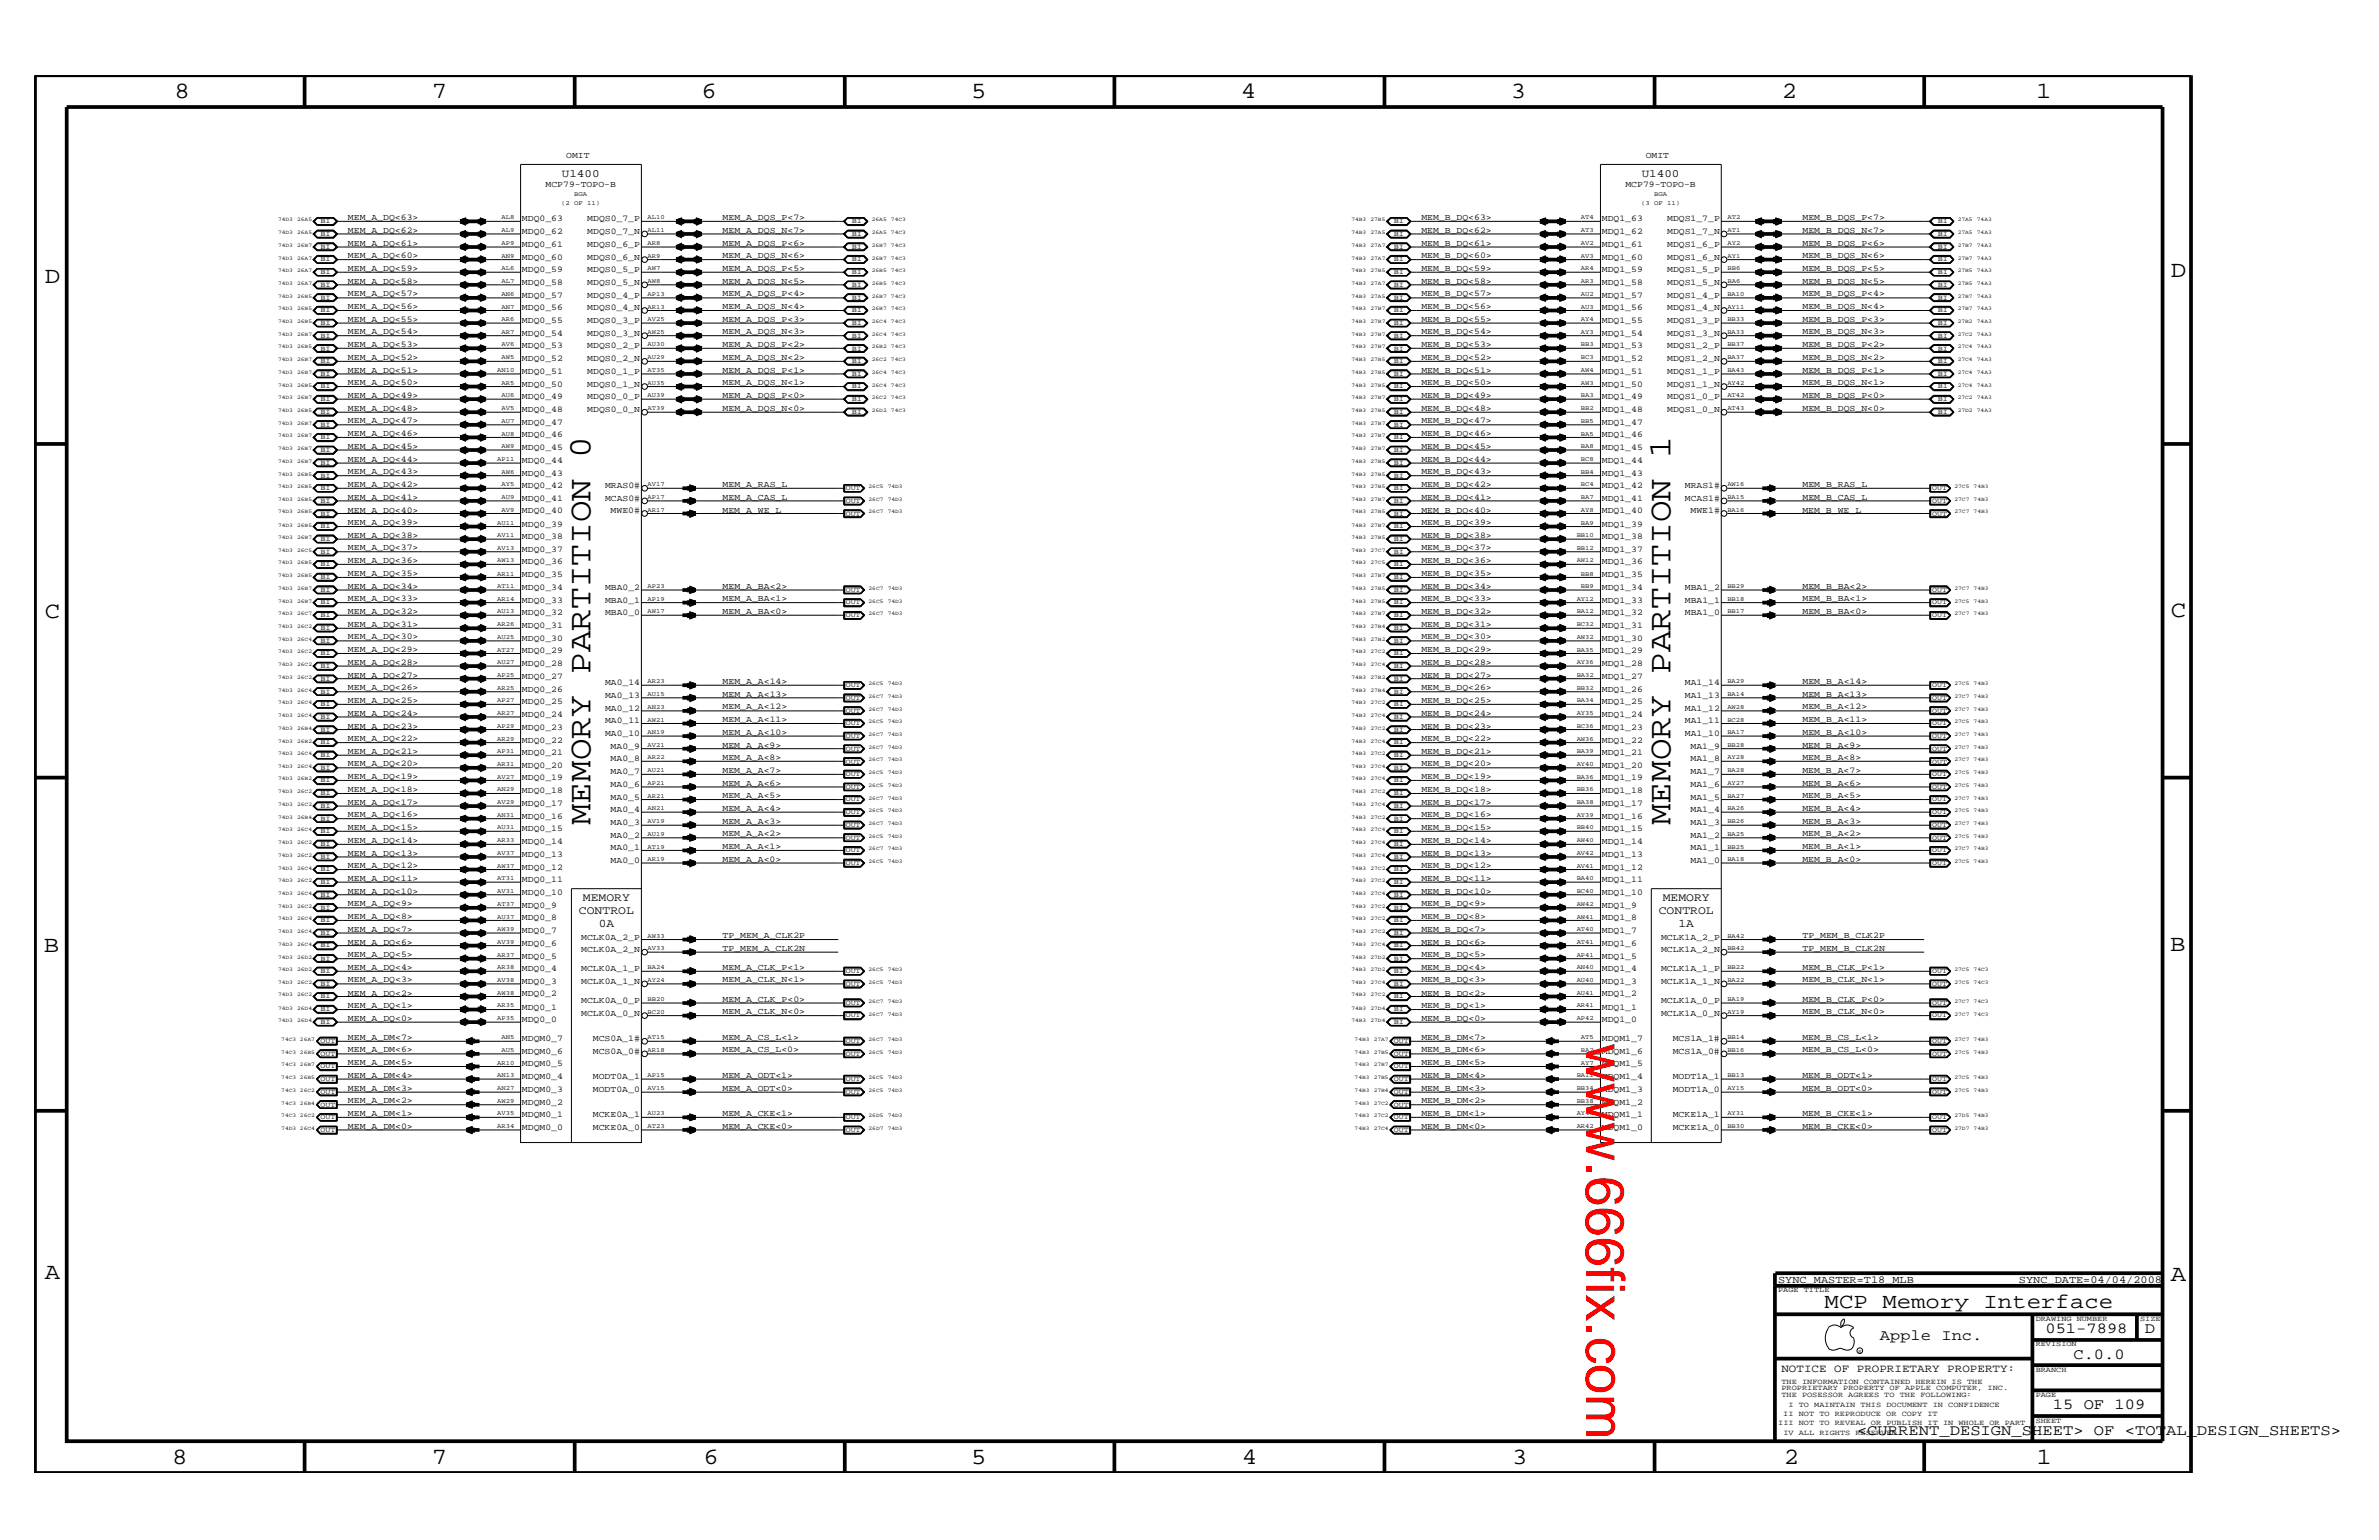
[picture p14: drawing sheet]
<svg xmlns="http://www.w3.org/2000/svg" width="432mm" height="279mm" viewBox="0 0 432 279" stroke-linecap="round" stroke-linejoin="round" font-family="sans-serif">
<defs><g id="words">
<text font-size="9.9" fill="#f00" x="287.9" y="189.3" transform="rotate(90 287.9 189.3)">www.666fix.com</text>
<g font-size="5.9">
<text x="107.2" y="149.7" transform="rotate(-90 107.2 149.7)">MEMORY PARTITION 0</text>
<text x="303.2" y="149.7" transform="rotate(-90 303.2 149.7)">MEMORY PARTITION 1</text>
</g>
<g font-size="4.2">
<text x="31.7" y="17.8">8</text>
<text x="78.4" y="17.8">7</text>
<text x="127.3" y="17.8">6</text>
<text x="176.3" y="17.8">5</text>
<text x="225.2" y="17.8">4</text>
<text x="274.2" y="17.8">3</text>
<text x="323.4" y="17.8">2</text>
<text x="369.6" y="17.8">1</text>
<text x="8.1" y="51.3">D</text>
<text x="394" y="50.3">D</text>
<text x="8.1" y="112.1">C</text>
<text x="394" y="111.9">C</text>
<text x="8" y="172.7">B</text>
<text x="393.9" y="172.5">B</text>
<text x="8.1" y="232">A</text>
<text x="394" y="232.4">A</text>
<text x="31.2" y="265.6">8</text>
<text x="78.4" y="265.6">7</text>
<text x="127.7" y="265.6">6</text>
<text x="176.3" y="265.6">5</text>
<text x="225.4" y="265.6">4</text>
<text x="274.5" y="265.6">3</text>
<text x="323.8" y="265.6">2</text>
<text x="369.7" y="265.6">1</text>
</g>
<text font-size="3.9" x="331.2" y="237.3">MCP Memory Interface</text>
<g font-size="2.8">
<text x="341.2" y="243.1">Apple Inc.</text>
<text x="371.3" y="241.9">051-7898</text>
<text x="389.3" y="241.9">D</text>
<text x="376.3" y="246.5">C.0.0</text>
<text x="372.6" y="255.7">15 OF 109</text>
<text x="337.1" y="260.4">&lt;CURRENT_DESIGN_SHEET&gt; OF &lt;TOTAL_DESIGN_SHEETS&gt;</text>
</g>
<g font-size="2.1">
<text x="105.1" y="165.8">CONTROL</text>
<text x="105.8" y="163.5">MEMORY</text>
<text x="301.1" y="165.8">CONTROL</text>
<text x="301.8" y="163.5">MEMORY</text>
<text x="108.7" y="168.2">0A</text>
<text x="304.7" y="168.2">1A</text>
</g>
<g font-size="2">
<text x="102" y="32.1">U1400</text>
<text x="298" y="32.1">U1400</text>
<text x="323.3" y="248.9">NOTICE OF PROPRIETARY PROPERTY:</text>
</g>
<g font-size="1.9">
<text x="322.7" y="232.7">SYNC_MASTER=T18_MLB</text>
<text x="366.4" y="232.7">SYNC_DATE=04/04/2008</text>
</g>
<g font-size="1.6">
<text x="102.8" y="28.6">OMIT</text>
<text x="298.7" y="28.6">OMIT</text>
<text x="99" y="34">MCP79-TOPO-B</text>
<text x="295" y="34">MCP79-TOPO-B</text>
<text x="63.2" y="39.9">MEM_A_DQ&lt;63&gt;</text>
<text x="94.7" y="40.2">MDQ0_63</text>
<text x="106.6" y="40.2">MDQS0_7_P</text>
<text x="131.1" y="39.9">MEM_A_DQS_P&lt;7&gt;</text>
<text x="258" y="39.9">MEM_B_DQ&lt;63&gt;</text>
<text x="290.7" y="40.2">MDQ1_63</text>
<text x="302.6" y="40.2">MDQS1_7_P</text>
<text x="327.2" y="39.9">MEM_B_DQS_P&lt;7&gt;</text>
<text x="63.2" y="42.3">MEM_A_DQ&lt;62&gt;</text>
<text x="63.2" y="44.6">MEM_A_DQ&lt;61&gt;</text>
<text x="63.2" y="46.8">MEM_A_DQ&lt;60&gt;</text>
<text x="94.7" y="44.8">MDQ0_61</text>
<text x="94.7" y="47.1">MDQ0_60</text>
<text x="94.7" y="42.4">MDQ0_62</text>
<text x="106.6" y="47.1">MDQS0_6_N</text>
<text x="106.6" y="44.8">MDQS0_6_P</text>
<text x="106.6" y="42.4">MDQS0_7_N</text>
<text x="131.1" y="42.3">MEM_A_DQS_N&lt;7&gt;</text>
<text x="131.1" y="44.6">MEM_A_DQS_P&lt;6&gt;</text>
<text x="131.1" y="46.8">MEM_A_DQS_N&lt;6&gt;</text>
<text x="258" y="42.3">MEM_B_DQ&lt;62&gt;</text>
<text x="258" y="44.6">MEM_B_DQ&lt;61&gt;</text>
<text x="258" y="46.8">MEM_B_DQ&lt;60&gt;</text>
<text x="290.7" y="47.1">MDQ1_60</text>
<text x="290.7" y="42.4">MDQ1_62</text>
<text x="290.7" y="44.8">MDQ1_61</text>
<text x="302.6" y="47.1">MDQS1_6_N</text>
<text x="302.6" y="44.8">MDQS1_6_P</text>
<text x="302.6" y="42.4">MDQS1_7_N</text>
<text x="327.2" y="42.3">MEM_B_DQS_N&lt;7&gt;</text>
<text x="327.2" y="44.6">MEM_B_DQS_P&lt;6&gt;</text>
<text x="327.2" y="46.8">MEM_B_DQS_N&lt;6&gt;</text>
<text x="63.2" y="49.1">MEM_A_DQ&lt;59&gt;</text>
<text x="63.2" y="51.5">MEM_A_DQ&lt;58&gt;</text>
<text x="63.2" y="53.8">MEM_A_DQ&lt;57&gt;</text>
<text x="94.7" y="51.7">MDQ0_58</text>
<text x="94.7" y="49.4">MDQ0_59</text>
<text x="106.6" y="51.7">MDQS0_5_N</text>
<text x="106.6" y="49.4">MDQS0_5_P</text>
<text x="131.1" y="49.1">MEM_A_DQS_P&lt;5&gt;</text>
<text x="131.1" y="51.5">MEM_A_DQS_N&lt;5&gt;</text>
<text x="131.1" y="53.8">MEM_A_DQS_P&lt;4&gt;</text>
<text x="258" y="49.1">MEM_B_DQ&lt;59&gt;</text>
<text x="258" y="51.5">MEM_B_DQ&lt;58&gt;</text>
<text x="258" y="53.8">MEM_B_DQ&lt;57&gt;</text>
<text x="290.7" y="49.4">MDQ1_59</text>
<text x="290.7" y="51.7">MDQ1_58</text>
<text x="302.6" y="51.7">MDQS1_5_N</text>
<text x="302.6" y="49.4">MDQS1_5_P</text>
<text x="327.2" y="49.1">MEM_B_DQS_P&lt;5&gt;</text>
<text x="327.2" y="51.5">MEM_B_DQS_N&lt;5&gt;</text>
<text x="327.2" y="53.8">MEM_B_DQS_P&lt;4&gt;</text>
<text x="63.2" y="56.1">MEM_A_DQ&lt;56&gt;</text>
<text x="63.2" y="58.4">MEM_A_DQ&lt;55&gt;</text>
<text x="94.7" y="58.6">MDQ0_55</text>
<text x="94.7" y="56.3">MDQ0_56</text>
<text x="94.7" y="54">MDQ0_57</text>
<text x="106.6" y="54">MDQS0_4_P</text>
<text x="106.6" y="58.6">MDQS0_3_P</text>
<text x="106.6" y="56.3">MDQS0_4_N</text>
<text x="131.1" y="56.1">MEM_A_DQS_N&lt;4&gt;</text>
<text x="131.1" y="58.4">MEM_A_DQS_P&lt;3&gt;</text>
<text x="258" y="56.1">MEM_B_DQ&lt;56&gt;</text>
<text x="258" y="58.4">MEM_B_DQ&lt;55&gt;</text>
<text x="290.7" y="54">MDQ1_57</text>
<text x="290.7" y="56.3">MDQ1_56</text>
<text x="290.7" y="58.6">MDQ1_55</text>
<text x="302.6" y="54">MDQS1_4_P</text>
<text x="302.6" y="58.6">MDQS1_3_P</text>
<text x="302.6" y="56.3">MDQS1_4_N</text>
<text x="327.2" y="56.1">MEM_B_DQS_N&lt;4&gt;</text>
<text x="327.2" y="58.4">MEM_B_DQS_P&lt;3&gt;</text>
<text x="63.2" y="60.6">MEM_A_DQ&lt;54&gt;</text>
<text x="63.2" y="63">MEM_A_DQ&lt;53&gt;</text>
<text x="63.2" y="65.3">MEM_A_DQ&lt;52&gt;</text>
<text x="94.7" y="65.6">MDQ0_52</text>
<text x="94.7" y="60.9">MDQ0_54</text>
<text x="94.7" y="63.2">MDQ0_53</text>
<text x="106.6" y="65.6">MDQS0_2_N</text>
<text x="106.6" y="63.2">MDQS0_2_P</text>
<text x="106.6" y="60.9">MDQS0_3_N</text>
<text x="131.1" y="60.6">MEM_A_DQS_N&lt;3&gt;</text>
<text x="131.1" y="63">MEM_A_DQS_P&lt;2&gt;</text>
<text x="131.1" y="65.3">MEM_A_DQS_N&lt;2&gt;</text>
<text x="258" y="60.6">MEM_B_DQ&lt;54&gt;</text>
<text x="258" y="63">MEM_B_DQ&lt;53&gt;</text>
<text x="258" y="65.3">MEM_B_DQ&lt;52&gt;</text>
<text x="290.7" y="63.2">MDQ1_53</text>
<text x="290.7" y="60.9">MDQ1_54</text>
<text x="290.7" y="65.6">MDQ1_52</text>
<text x="302.6" y="63.2">MDQS1_2_P</text>
<text x="302.6" y="60.9">MDQS1_3_N</text>
<text x="302.6" y="65.6">MDQS1_2_N</text>
<text x="327.2" y="60.6">MEM_B_DQS_N&lt;3&gt;</text>
<text x="327.2" y="63">MEM_B_DQS_P&lt;2&gt;</text>
<text x="327.2" y="65.3">MEM_B_DQS_N&lt;2&gt;</text>
<text x="63.2" y="67.6">MEM_A_DQ&lt;51&gt;</text>
<text x="63.2" y="69.9">MEM_A_DQ&lt;50&gt;</text>
<text x="94.7" y="67.8">MDQ0_51</text>
<text x="94.7" y="70.1">MDQ0_50</text>
<text x="106.6" y="67.8">MDQS0_1_P</text>
<text x="106.6" y="70.1">MDQS0_1_N</text>
<text x="131.1" y="67.6">MEM_A_DQS_P&lt;1&gt;</text>
<text x="131.1" y="69.9">MEM_A_DQS_N&lt;1&gt;</text>
<text x="258" y="67.6">MEM_B_DQ&lt;51&gt;</text>
<text x="258" y="69.9">MEM_B_DQ&lt;50&gt;</text>
<text x="290.7" y="67.8">MDQ1_51</text>
<text x="290.7" y="70.1">MDQ1_50</text>
<text x="302.6" y="67.8">MDQS1_1_P</text>
<text x="302.6" y="70.1">MDQS1_1_N</text>
<text x="327.2" y="67.6">MEM_B_DQS_P&lt;1&gt;</text>
<text x="327.2" y="69.9">MEM_B_DQS_N&lt;1&gt;</text>
<text x="63.2" y="72.2">MEM_A_DQ&lt;49&gt;</text>
<text x="63.2" y="74.5">MEM_A_DQ&lt;48&gt;</text>
<text x="63.2" y="76.8">MEM_A_DQ&lt;47&gt;</text>
<text x="94.7" y="77.1">MDQ0_47</text>
<text x="94.7" y="72.4">MDQ0_49</text>
<text x="94.7" y="74.8">MDQ0_48</text>
<text x="106.6" y="72.4">MDQS0_0_P</text>
<text x="106.6" y="74.8">MDQS0_0_N</text>
<text x="131.1" y="72.2">MEM_A_DQS_P&lt;0&gt;</text>
<text x="131.1" y="74.5">MEM_A_DQS_N&lt;0&gt;</text>
<text x="258" y="72.2">MEM_B_DQ&lt;49&gt;</text>
<text x="258" y="74.5">MEM_B_DQ&lt;48&gt;</text>
<text x="258" y="76.8">MEM_B_DQ&lt;47&gt;</text>
<text x="290.7" y="72.4">MDQ1_49</text>
<text x="290.7" y="74.8">MDQ1_48</text>
<text x="290.7" y="77.1">MDQ1_47</text>
<text x="302.6" y="72.4">MDQS1_0_P</text>
<text x="302.6" y="74.8">MDQS1_0_N</text>
<text x="327.2" y="72.2">MEM_B_DQS_P&lt;0&gt;</text>
<text x="327.2" y="74.5">MEM_B_DQS_N&lt;0&gt;</text>
<text x="63.2" y="79.1">MEM_A_DQ&lt;46&gt;</text>
<text x="63.2" y="81.5">MEM_A_DQ&lt;45&gt;</text>
<text x="63.2" y="83.8">MEM_A_DQ&lt;44&gt;</text>
<text x="94.7" y="79.4">MDQ0_46</text>
<text x="94.7" y="81.6">MDQ0_45</text>
<text x="258" y="79.1">MEM_B_DQ&lt;46&gt;</text>
<text x="258" y="81.5">MEM_B_DQ&lt;45&gt;</text>
<text x="258" y="83.8">MEM_B_DQ&lt;44&gt;</text>
<text x="290.7" y="79.4">MDQ1_46</text>
<text x="290.7" y="81.6">MDQ1_45</text>
<text x="63.2" y="86">MEM_A_DQ&lt;43&gt;</text>
<text x="63.2" y="88.3">MEM_A_DQ&lt;42&gt;</text>
<text x="94.7" y="88.6">MDQ0_42</text>
<text x="94.7" y="86.3">MDQ0_43</text>
<text x="94.7" y="84">MDQ0_44</text>
<text x="109.8" y="88.6">MRAS0#</text>
<text x="131.1" y="88.3">MEM_A_RAS_L</text>
<text x="258" y="86">MEM_B_DQ&lt;43&gt;</text>
<text x="258" y="88.3">MEM_B_DQ&lt;42&gt;</text>
<text x="290.7" y="86.3">MDQ1_43</text>
<text x="290.7" y="84">MDQ1_44</text>
<text x="290.7" y="88.6">MDQ1_42</text>
<text x="305.8" y="88.6">MRAS1#</text>
<text x="327.2" y="88.3">MEM_B_RAS_L</text>
<text x="63.2" y="90.7">MEM_A_DQ&lt;41&gt;</text>
<text x="63.2" y="93">MEM_A_DQ&lt;40&gt;</text>
<text x="63.2" y="95.3">MEM_A_DQ&lt;39&gt;</text>
<text x="94.7" y="90.9">MDQ0_41</text>
<text x="94.7" y="93.2">MDQ0_40</text>
<text x="94.7" y="95.5">MDQ0_39</text>
<text x="109.8" y="90.9">MCAS0#</text>
<text x="110.8" y="93.2">MWE0#</text>
<text x="131.1" y="90.7">MEM_A_CAS_L</text>
<text x="131.1" y="93">MEM_A_WE_L</text>
<text x="258" y="90.7">MEM_B_DQ&lt;41&gt;</text>
<text x="258" y="93">MEM_B_DQ&lt;40&gt;</text>
<text x="258" y="95.3">MEM_B_DQ&lt;39&gt;</text>
<text x="290.7" y="90.9">MDQ1_41</text>
<text x="290.7" y="95.5">MDQ1_39</text>
<text x="290.7" y="93.2">MDQ1_40</text>
<text x="305.8" y="90.9">MCAS1#</text>
<text x="306.8" y="93.2">MWE1#</text>
<text x="327.2" y="90.7">MEM_B_CAS_L</text>
<text x="327.2" y="93">MEM_B_WE_L</text>
<text x="63.2" y="97.6">MEM_A_DQ&lt;38&gt;</text>
<text x="63.2" y="99.9">MEM_A_DQ&lt;37&gt;</text>
<text x="94.7" y="100.1">MDQ0_37</text>
<text x="94.7" y="97.8">MDQ0_38</text>
<text x="258" y="97.6">MEM_B_DQ&lt;38&gt;</text>
<text x="258" y="99.9">MEM_B_DQ&lt;37&gt;</text>
<text x="290.7" y="100.1">MDQ1_37</text>
<text x="290.7" y="97.8">MDQ1_38</text>
<text x="63.2" y="102.2">MEM_A_DQ&lt;36&gt;</text>
<text x="63.2" y="104.5">MEM_A_DQ&lt;35&gt;</text>
<text x="63.2" y="106.8">MEM_A_DQ&lt;34&gt;</text>
<text x="94.7" y="104.8">MDQ0_35</text>
<text x="94.7" y="107">MDQ0_34</text>
<text x="94.7" y="102.4">MDQ0_36</text>
<text x="109.8" y="107">MBA0_2</text>
<text x="131.1" y="106.8">MEM_A_BA&lt;2&gt;</text>
<text x="258" y="102.2">MEM_B_DQ&lt;36&gt;</text>
<text x="258" y="104.5">MEM_B_DQ&lt;35&gt;</text>
<text x="258" y="106.8">MEM_B_DQ&lt;34&gt;</text>
<text x="290.7" y="102.4">MDQ1_36</text>
<text x="290.7" y="104.8">MDQ1_35</text>
<text x="290.7" y="107">MDQ1_34</text>
<text x="305.8" y="107">MBA1_2</text>
<text x="327.2" y="106.8">MEM_B_BA&lt;2&gt;</text>
<text x="63.2" y="109.1">MEM_A_DQ&lt;33&gt;</text>
<text x="63.2" y="111.4">MEM_A_DQ&lt;32&gt;</text>
<text x="63.2" y="113.7">MEM_A_DQ&lt;31&gt;</text>
<text x="94.7" y="114">MDQ0_31</text>
<text x="94.7" y="111.6">MDQ0_32</text>
<text x="94.7" y="109.3">MDQ0_33</text>
<text x="109.8" y="111.6">MBA0_0</text>
<text x="109.8" y="109.3">MBA0_1</text>
<text x="131.1" y="109.1">MEM_A_BA&lt;1&gt;</text>
<text x="131.1" y="111.4">MEM_A_BA&lt;0&gt;</text>
<text x="258" y="109.1">MEM_B_DQ&lt;33&gt;</text>
<text x="258" y="111.4">MEM_B_DQ&lt;32&gt;</text>
<text x="258" y="113.7">MEM_B_DQ&lt;31&gt;</text>
<text x="290.7" y="111.6">MDQ1_32</text>
<text x="290.7" y="109.3">MDQ1_33</text>
<text x="290.7" y="114">MDQ1_31</text>
<text x="305.8" y="109.3">MBA1_1</text>
<text x="305.8" y="111.6">MBA1_0</text>
<text x="327.2" y="109.1">MEM_B_BA&lt;1&gt;</text>
<text x="327.2" y="111.4">MEM_B_BA&lt;0&gt;</text>
<text x="63.2" y="116">MEM_A_DQ&lt;30&gt;</text>
<text x="63.2" y="118.3">MEM_A_DQ&lt;29&gt;</text>
<text x="94.7" y="118.6">MDQ0_29</text>
<text x="94.7" y="116.3">MDQ0_30</text>
<text x="258" y="116">MEM_B_DQ&lt;30&gt;</text>
<text x="258" y="118.3">MEM_B_DQ&lt;29&gt;</text>
<text x="290.7" y="116.3">MDQ1_30</text>
<text x="290.7" y="118.6">MDQ1_29</text>
<text x="63.2" y="120.7">MEM_A_DQ&lt;28&gt;</text>
<text x="63.2" y="123">MEM_A_DQ&lt;27&gt;</text>
<text x="63.2" y="125.3">MEM_A_DQ&lt;26&gt;</text>
<text x="94.7" y="125.5">MDQ0_26</text>
<text x="94.7" y="120.8">MDQ0_28</text>
<text x="94.7" y="123.1">MDQ0_27</text>
<text x="109.8" y="124.3">MA0_14</text>
<text x="131.1" y="124.1">MEM_A_A&lt;14&gt;</text>
<text x="258" y="120.7">MEM_B_DQ&lt;28&gt;</text>
<text x="258" y="123">MEM_B_DQ&lt;27&gt;</text>
<text x="258" y="125.3">MEM_B_DQ&lt;26&gt;</text>
<text x="290.7" y="123.1">MDQ1_27</text>
<text x="290.7" y="120.8">MDQ1_28</text>
<text x="290.7" y="125.5">MDQ1_26</text>
<text x="305.8" y="124.3">MA1_14</text>
<text x="327.2" y="124.1">MEM_B_A&lt;14&gt;</text>
<text x="63.2" y="127.5">MEM_A_DQ&lt;25&gt;</text>
<text x="63.2" y="129.8">MEM_A_DQ&lt;24&gt;</text>
<text x="94.7" y="127.8">MDQ0_25</text>
<text x="94.7" y="130.1">MDQ0_24</text>
<text x="109.8" y="131.3">MA0_11</text>
<text x="109.8" y="126.6">MA0_13</text>
<text x="109.8" y="129">MA0_12</text>
<text x="131.1" y="126.4">MEM_A_A&lt;13&gt;</text>
<text x="131.1" y="128.7">MEM_A_A&lt;12&gt;</text>
<text x="131.1" y="131">MEM_A_A&lt;11&gt;</text>
<text x="258" y="127.5">MEM_B_DQ&lt;25&gt;</text>
<text x="258" y="129.8">MEM_B_DQ&lt;24&gt;</text>
<text x="290.7" y="127.8">MDQ1_25</text>
<text x="290.7" y="130.1">MDQ1_24</text>
<text x="305.8" y="126.6">MA1_13</text>
<text x="305.8" y="129">MA1_12</text>
<text x="305.8" y="131.3">MA1_11</text>
<text x="327.2" y="126.4">MEM_B_A&lt;13&gt;</text>
<text x="327.2" y="128.7">MEM_B_A&lt;12&gt;</text>
<text x="327.2" y="131">MEM_B_A&lt;11&gt;</text>
<text x="63.2" y="132.2">MEM_A_DQ&lt;23&gt;</text>
<text x="63.2" y="134.5">MEM_A_DQ&lt;22&gt;</text>
<text x="63.2" y="136.8">MEM_A_DQ&lt;21&gt;</text>
<text x="94.7" y="137">MDQ0_21</text>
<text x="94.7" y="132.4">MDQ0_23</text>
<text x="94.7" y="134.7">MDQ0_22</text>
<text x="109.8" y="133.5">MA0_10</text>
<text x="110.8" y="135.8">MA0_9</text>
<text x="131.1" y="133.3">MEM_A_A&lt;10&gt;</text>
<text x="131.1" y="135.7">MEM_A_A&lt;9&gt;</text>
<text x="131.1" y="138">MEM_A_A&lt;8&gt;</text>
<text x="258" y="132.2">MEM_B_DQ&lt;23&gt;</text>
<text x="258" y="134.5">MEM_B_DQ&lt;22&gt;</text>
<text x="258" y="136.8">MEM_B_DQ&lt;21&gt;</text>
<text x="290.7" y="134.7">MDQ1_22</text>
<text x="290.7" y="132.4">MDQ1_23</text>
<text x="290.7" y="137">MDQ1_21</text>
<text x="305.8" y="133.5">MA1_10</text>
<text x="306.8" y="135.8">MA1_9</text>
<text x="327.2" y="133.3">MEM_B_A&lt;10&gt;</text>
<text x="327.2" y="135.7">MEM_B_A&lt;9&gt;</text>
<text x="327.2" y="138">MEM_B_A&lt;8&gt;</text>
<text x="63.2" y="139.1">MEM_A_DQ&lt;20&gt;</text>
<text x="63.2" y="141.4">MEM_A_DQ&lt;19&gt;</text>
<text x="63.2" y="143.7">MEM_A_DQ&lt;18&gt;</text>
<text x="94.7" y="139.3">MDQ0_20</text>
<text x="94.7" y="144">MDQ0_18</text>
<text x="94.7" y="141.6">MDQ0_19</text>
<text x="110.8" y="142.8">MA0_6</text>
<text x="110.8" y="138.1">MA0_8</text>
<text x="110.8" y="140.5">MA0_7</text>
<text x="131.1" y="140.2">MEM_A_A&lt;7&gt;</text>
<text x="131.1" y="142.5">MEM_A_A&lt;6&gt;</text>
<text x="258" y="139.1">MEM_B_DQ&lt;20&gt;</text>
<text x="258" y="141.4">MEM_B_DQ&lt;19&gt;</text>
<text x="258" y="143.7">MEM_B_DQ&lt;18&gt;</text>
<text x="290.7" y="141.6">MDQ1_19</text>
<text x="290.7" y="139.3">MDQ1_20</text>
<text x="290.7" y="144">MDQ1_18</text>
<text x="306.8" y="138.1">MA1_8</text>
<text x="306.8" y="140.5">MA1_7</text>
<text x="306.8" y="142.8">MA1_6</text>
<text x="327.2" y="140.2">MEM_B_A&lt;7&gt;</text>
<text x="327.2" y="142.5">MEM_B_A&lt;6&gt;</text>
<text x="63.2" y="146">MEM_A_DQ&lt;17&gt;</text>
<text x="63.2" y="148.3">MEM_A_DQ&lt;16&gt;</text>
<text x="94.7" y="148.5">MDQ0_16</text>
<text x="94.7" y="146.2">MDQ0_17</text>
<text x="110.8" y="149.7">MA0_3</text>
<text x="110.8" y="147.3">MA0_4</text>
<text x="110.8" y="145.1">MA0_5</text>
<text x="131.1" y="144.8">MEM_A_A&lt;5&gt;</text>
<text x="131.1" y="147.2">MEM_A_A&lt;4&gt;</text>
<text x="131.1" y="149.5">MEM_A_A&lt;3&gt;</text>
<text x="258" y="146">MEM_B_DQ&lt;17&gt;</text>
<text x="258" y="148.3">MEM_B_DQ&lt;16&gt;</text>
<text x="290.7" y="146.2">MDQ1_17</text>
<text x="290.7" y="148.5">MDQ1_16</text>
<text x="306.8" y="145.1">MA1_5</text>
<text x="306.8" y="147.3">MA1_4</text>
<text x="306.8" y="149.7">MA1_3</text>
<text x="327.2" y="144.8">MEM_B_A&lt;5&gt;</text>
<text x="327.2" y="147.2">MEM_B_A&lt;4&gt;</text>
<text x="327.2" y="149.5">MEM_B_A&lt;3&gt;</text>
<text x="63.2" y="150.7">MEM_A_DQ&lt;15&gt;</text>
<text x="63.2" y="152.9">MEM_A_DQ&lt;14&gt;</text>
<text x="63.2" y="155.2">MEM_A_DQ&lt;13&gt;</text>
<text x="94.7" y="150.8">MDQ0_15</text>
<text x="94.7" y="153.2">MDQ0_14</text>
<text x="94.7" y="155.5">MDQ0_13</text>
<text x="110.8" y="154.3">MA0_1</text>
<text x="110.8" y="152">MA0_2</text>
<text x="131.1" y="151.8">MEM_A_A&lt;2&gt;</text>
<text x="131.1" y="154">MEM_A_A&lt;1&gt;</text>
<text x="258" y="150.7">MEM_B_DQ&lt;15&gt;</text>
<text x="258" y="152.9">MEM_B_DQ&lt;14&gt;</text>
<text x="258" y="155.2">MEM_B_DQ&lt;13&gt;</text>
<text x="290.7" y="155.5">MDQ1_13</text>
<text x="290.7" y="153.2">MDQ1_14</text>
<text x="290.7" y="150.8">MDQ1_15</text>
<text x="306.8" y="152">MA1_2</text>
<text x="306.8" y="154.3">MA1_1</text>
<text x="327.2" y="151.8">MEM_B_A&lt;2&gt;</text>
<text x="327.2" y="154">MEM_B_A&lt;1&gt;</text>
<text x="63.2" y="157.5">MEM_A_DQ&lt;12&gt;</text>
<text x="63.2" y="159.8">MEM_A_DQ&lt;11&gt;</text>
<text x="94.7" y="160">MDQ0_11</text>
<text x="94.7" y="157.8">MDQ0_12</text>
<text x="110.8" y="156.6">MA0_0</text>
<text x="131.1" y="156.4">MEM_A_A&lt;0&gt;</text>
<text x="258" y="157.5">MEM_B_DQ&lt;12&gt;</text>
<text x="258" y="159.8">MEM_B_DQ&lt;11&gt;</text>
<text x="290.7" y="157.8">MDQ1_12</text>
<text x="290.7" y="160">MDQ1_11</text>
<text x="306.8" y="156.6">MA1_0</text>
<text x="327.2" y="156.4">MEM_B_A&lt;0&gt;</text>
<text x="63.2" y="162.2">MEM_A_DQ&lt;10&gt;</text>
<text x="63.2" y="164.5">MEM_A_DQ&lt;9&gt;</text>
<text x="63.2" y="166.7">MEM_A_DQ&lt;8&gt;</text>
<text x="94.7" y="164.7">MDQ0_9</text>
<text x="94.7" y="167">MDQ0_8</text>
<text x="94.7" y="162.3">MDQ0_10</text>
<text x="258" y="162.2">MEM_B_DQ&lt;10&gt;</text>
<text x="258" y="164.5">MEM_B_DQ&lt;9&gt;</text>
<text x="258" y="166.7">MEM_B_DQ&lt;8&gt;</text>
<text x="290.7" y="162.3">MDQ1_10</text>
<text x="290.7" y="167">MDQ1_8</text>
<text x="290.7" y="164.7">MDQ1_9</text>
<text x="63.2" y="169">MEM_A_DQ&lt;7&gt;</text>
<text x="63.2" y="171.4">MEM_A_DQ&lt;6&gt;</text>
<text x="63.2" y="173.7">MEM_A_DQ&lt;5&gt;</text>
<text x="94.7" y="173.9">MDQ0_5</text>
<text x="94.7" y="171.6">MDQ0_6</text>
<text x="94.7" y="169.3">MDQ0_7</text>
<text x="105.5" y="172.7">MCLK0A_2_N</text>
<text x="105.5" y="170.5">MCLK0A_2_P</text>
<text x="131.1" y="170.2">TP_MEM_A_CLK2P</text>
<text x="131.1" y="172.5">TP_MEM_A_CLK2N</text>
<text x="258" y="169">MEM_B_DQ&lt;7&gt;</text>
<text x="258" y="171.4">MEM_B_DQ&lt;6&gt;</text>
<text x="258" y="173.7">MEM_B_DQ&lt;5&gt;</text>
<text x="290.7" y="169.3">MDQ1_7</text>
<text x="290.7" y="171.6">MDQ1_6</text>
<text x="290.7" y="173.9">MDQ1_5</text>
<text x="301.5" y="170.5">MCLK1A_2_P</text>
<text x="301.5" y="172.7">MCLK1A_2_N</text>
<text x="327.2" y="170.2">TP_MEM_B_CLK2P</text>
<text x="327.2" y="172.5">TP_MEM_B_CLK2N</text>
<text x="63.2" y="176">MEM_A_DQ&lt;4&gt;</text>
<text x="63.2" y="178.3">MEM_A_DQ&lt;3&gt;</text>
<text x="94.7" y="176.2">MDQ0_4</text>
<text x="94.7" y="178.5">MDQ0_3</text>
<text x="105.5" y="178.5">MCLK0A_1_N</text>
<text x="105.5" y="176.2">MCLK0A_1_P</text>
<text x="131.1" y="176">MEM_A_CLK_P&lt;1&gt;</text>
<text x="131.1" y="178.3">MEM_A_CLK_N&lt;1&gt;</text>
<text x="258" y="176">MEM_B_DQ&lt;4&gt;</text>
<text x="258" y="178.3">MEM_B_DQ&lt;3&gt;</text>
<text x="290.7" y="178.5">MDQ1_3</text>
<text x="290.7" y="176.2">MDQ1_4</text>
<text x="301.5" y="176.2">MCLK1A_1_P</text>
<text x="301.5" y="178.5">MCLK1A_1_N</text>
<text x="327.2" y="176">MEM_B_CLK_P&lt;1&gt;</text>
<text x="327.2" y="178.3">MEM_B_CLK_N&lt;1&gt;</text>
<text x="63.2" y="180.6">MEM_A_DQ&lt;2&gt;</text>
<text x="63.2" y="182.9">MEM_A_DQ&lt;1&gt;</text>
<text x="63.2" y="185.2">MEM_A_DQ&lt;0&gt;</text>
<text x="94.7" y="185.4">MDQ0_0</text>
<text x="94.7" y="183.2">MDQ0_1</text>
<text x="94.7" y="180.8">MDQ0_2</text>
<text x="105.5" y="184.3">MCLK0A_0_N</text>
<text x="105.5" y="182">MCLK0A_0_P</text>
<text x="131.1" y="181.7">MEM_A_CLK_P&lt;0&gt;</text>
<text x="131.1" y="184">MEM_A_CLK_N&lt;0&gt;</text>
<text x="258" y="180.6">MEM_B_DQ&lt;2&gt;</text>
<text x="258" y="182.9">MEM_B_DQ&lt;1&gt;</text>
<text x="258" y="185.2">MEM_B_DQ&lt;0&gt;</text>
<text x="290.7" y="180.8">MDQ1_2</text>
<text x="290.7" y="183.2">MDQ1_1</text>
<text x="290.7" y="185.4">MDQ1_0</text>
<text x="301.5" y="182">MCLK1A_0_P</text>
<text x="301.5" y="184.3">MCLK1A_0_N</text>
<text x="327.2" y="181.7">MEM_B_CLK_P&lt;0&gt;</text>
<text x="327.2" y="184">MEM_B_CLK_N&lt;0&gt;</text>
<text x="63.2" y="188.7">MEM_A_DM&lt;7&gt;</text>
<text x="63.2" y="191">MEM_A_DM&lt;6&gt;</text>
<text x="94.7" y="188.9">MDQM0_7</text>
<text x="94.7" y="191.2">MDQM0_6</text>
<text x="107.6" y="191.2">MCS0A_0#</text>
<text x="107.6" y="188.9">MCS0A_1#</text>
<text x="131.1" y="188.7">MEM_A_CS_L&lt;1&gt;</text>
<text x="131.1" y="191">MEM_A_CS_L&lt;0&gt;</text>
<text x="258" y="188.7">MEM_B_DM&lt;7&gt;</text>
<text x="258" y="191">MEM_B_DM&lt;6&gt;</text>
<text x="290.7" y="191.2">MDQM1_6</text>
<text x="290.7" y="188.9">MDQM1_7</text>
<text x="303.6" y="188.9">MCS1A_1#</text>
<text x="303.6" y="191.2">MCS1A_0#</text>
<text x="327.2" y="188.7">MEM_B_CS_L&lt;1&gt;</text>
<text x="327.2" y="191">MEM_B_CS_L&lt;0&gt;</text>
<text x="63.2" y="193.2">MEM_A_DM&lt;5&gt;</text>
<text x="63.2" y="195.6">MEM_A_DM&lt;4&gt;</text>
<text x="63.2" y="197.9">MEM_A_DM&lt;3&gt;</text>
<text x="94.7" y="195.8">MDQM0_4</text>
<text x="94.7" y="193.5">MDQM0_5</text>
<text x="107.6" y="195.8">MODT0A_1</text>
<text x="131.1" y="195.6">MEM_A_ODT&lt;1&gt;</text>
<text x="131.1" y="197.9">MEM_A_ODT&lt;0&gt;</text>
<text x="258" y="193.2">MEM_B_DM&lt;5&gt;</text>
<text x="258" y="195.6">MEM_B_DM&lt;4&gt;</text>
<text x="258" y="197.9">MEM_B_DM&lt;3&gt;</text>
<text x="290.7" y="193.5">MDQM1_5</text>
<text x="290.7" y="195.8">MDQM1_4</text>
<text x="303.6" y="195.8">MODT1A_1</text>
<text x="327.2" y="195.6">MEM_B_ODT&lt;1&gt;</text>
<text x="327.2" y="197.9">MEM_B_ODT&lt;0&gt;</text>
<text x="63.2" y="200.2">MEM_A_DM&lt;2&gt;</text>
<text x="63.2" y="202.5">MEM_A_DM&lt;1&gt;</text>
<text x="94.7" y="200.4">MDQM0_2</text>
<text x="94.7" y="202.7">MDQM0_1</text>
<text x="94.7" y="198.1">MDQM0_3</text>
<text x="107.6" y="202.7">MCKE0A_1</text>
<text x="107.6" y="198.1">MODT0A_0</text>
<text x="131.1" y="202.5">MEM_A_CKE&lt;1&gt;</text>
<text x="258" y="200.2">MEM_B_DM&lt;2&gt;</text>
<text x="258" y="202.5">MEM_B_DM&lt;1&gt;</text>
<text x="290.7" y="198.1">MDQM1_3</text>
<text x="290.7" y="202.7">MDQM1_1</text>
<text x="290.7" y="200.4">MDQM1_2</text>
<text x="303.6" y="198.1">MODT1A_0</text>
<text x="303.6" y="202.7">MCKE1A_1</text>
<text x="327.2" y="202.5">MEM_B_CKE&lt;1&gt;</text>
<text x="63.2" y="204.8">MEM_A_DM&lt;0&gt;</text>
<text x="94.7" y="205">MDQM0_0</text>
<text x="107.6" y="205">MCKE0A_0</text>
<text x="131.1" y="204.8">MEM_A_CKE&lt;0&gt;</text>
<text x="258" y="204.8">MEM_B_DM&lt;0&gt;</text>
<text x="290.7" y="205">MDQM1_0</text>
<text x="303.6" y="205">MCKE1A_0</text>
<text x="327.2" y="204.8">MEM_B_CKE&lt;0&gt;</text>
</g>
<g font-size="1.4">
<text x="58.2" y="40.5">BI</text>
<text x="154.6" y="40.5">BI</text>
<text x="253" y="40.5">BI</text>
<text x="351.7" y="40.5">BI</text>
<text x="58.2" y="42.8">BI</text>
<text x="58.2" y="45.2">BI</text>
<text x="58.2" y="47.4">BI</text>
<text x="154.6" y="42.8">BI</text>
<text x="154.6" y="47.4">BI</text>
<text x="154.6" y="45.2">BI</text>
<text x="253" y="42.8">BI</text>
<text x="253" y="47.4">BI</text>
<text x="253" y="45.2">BI</text>
<text x="351.7" y="42.8">BI</text>
<text x="351.7" y="47.4">BI</text>
<text x="351.7" y="45.2">BI</text>
<text x="58.2" y="49.7">BI</text>
<text x="58.2" y="52">BI</text>
<text x="154.6" y="52">BI</text>
<text x="154.6" y="49.7">BI</text>
<text x="253" y="49.7">BI</text>
<text x="253" y="52">BI</text>
<text x="351.7" y="52">BI</text>
<text x="351.7" y="49.7">BI</text>
<text x="58.2" y="54.4">BI</text>
<text x="58.2" y="56.7">BI</text>
<text x="58.2" y="59">BI</text>
<text x="154.6" y="56.7">BI</text>
<text x="154.6" y="54.4">BI</text>
<text x="154.6" y="59">BI</text>
<text x="253" y="54.4">BI</text>
<text x="253" y="59">BI</text>
<text x="253" y="56.7">BI</text>
<text x="351.7" y="54.4">BI</text>
<text x="351.7" y="59">BI</text>
<text x="351.7" y="56.7">BI</text>
<text x="58.2" y="61.2">BI</text>
<text x="58.2" y="63.6">BI</text>
<text x="58.2" y="65.9">BI</text>
<text x="154.6" y="61.2">BI</text>
<text x="154.6" y="65.9">BI</text>
<text x="154.6" y="63.6">BI</text>
<text x="253" y="61.2">BI</text>
<text x="253" y="63.6">BI</text>
<text x="253" y="65.9">BI</text>
<text x="351.7" y="61.2">BI</text>
<text x="351.7" y="65.9">BI</text>
<text x="351.7" y="63.6">BI</text>
<text x="58.2" y="68.2">BI</text>
<text x="58.2" y="70.5">BI</text>
<text x="154.6" y="70.5">BI</text>
<text x="154.6" y="68.2">BI</text>
<text x="253" y="68.2">BI</text>
<text x="253" y="70.5">BI</text>
<text x="351.7" y="68.2">BI</text>
<text x="351.7" y="70.5">BI</text>
<text x="58.2" y="72.8">BI</text>
<text x="58.2" y="75.1">BI</text>
<text x="58.2" y="77.4">BI</text>
<text x="154.6" y="75.1">BI</text>
<text x="154.6" y="72.8">BI</text>
<text x="253" y="72.8">BI</text>
<text x="253" y="77.4">BI</text>
<text x="253" y="75.1">BI</text>
<text x="351.7" y="72.8">BI</text>
<text x="351.7" y="75.1">BI</text>
<text x="58.2" y="79.7">BI</text>
<text x="58.2" y="82">BI</text>
<text x="253" y="79.7">BI</text>
<text x="253" y="82">BI</text>
<text x="58.2" y="84.4">BI</text>
<text x="58.2" y="86.6">BI</text>
<text x="58.2" y="88.9">BI</text>
<text x="153.5" y="88.9">OUT</text>
<text x="253" y="84.4">BI</text>
<text x="253" y="88.9">BI</text>
<text x="253" y="86.6">BI</text>
<text x="350.7" y="88.9">OUT</text>
<text x="58.2" y="91.2">BI</text>
<text x="58.2" y="93.6">BI</text>
<text x="58.2" y="95.9">BI</text>
<text x="153.5" y="91.2">OUT</text>
<text x="153.5" y="93.6">OUT</text>
<text x="253" y="91.2">BI</text>
<text x="253" y="93.6">BI</text>
<text x="253" y="95.9">BI</text>
<text x="350.7" y="91.2">OUT</text>
<text x="350.7" y="93.6">OUT</text>
<text x="58.2" y="98.2">BI</text>
<text x="58.2" y="100.4">BI</text>
<text x="253" y="100.4">BI</text>
<text x="253" y="98.2">BI</text>
<text x="58.2" y="102.7">BI</text>
<text x="58.2" y="105.1">BI</text>
<text x="58.2" y="107.4">BI</text>
<text x="153.5" y="107.4">OUT</text>
<text x="253" y="102.7">BI</text>
<text x="253" y="105.1">BI</text>
<text x="253" y="107.4">BI</text>
<text x="350.7" y="107.4">OUT</text>
<text x="58.2" y="109.7">BI</text>
<text x="58.2" y="112">BI</text>
<text x="153.5" y="109.7">OUT</text>
<text x="153.5" y="112">OUT</text>
<text x="253" y="112">BI</text>
<text x="253" y="109.7">BI</text>
<text x="350.7" y="109.7">OUT</text>
<text x="350.7" y="112">OUT</text>
<text x="58.2" y="114.3">BI</text>
<text x="58.2" y="116.6">BI</text>
<text x="58.2" y="118.9">BI</text>
<text x="253" y="114.3">BI</text>
<text x="253" y="116.6">BI</text>
<text x="253" y="118.9">BI</text>
<text x="58.2" y="121.2">BI</text>
<text x="58.2" y="123.6">BI</text>
<text x="58.2" y="125.8">BI</text>
<text x="153.5" y="124.7">OUT</text>
<text x="253" y="121.2">BI</text>
<text x="253" y="123.6">BI</text>
<text x="253" y="125.8">BI</text>
<text x="350.7" y="124.7">OUT</text>
<text x="58.2" y="128.1">BI</text>
<text x="58.2" y="130.4">BI</text>
<text x="153.5" y="131.6">OUT</text>
<text x="153.5" y="126.9">OUT</text>
<text x="153.5" y="129.3">OUT</text>
<text x="253" y="130.4">BI</text>
<text x="253" y="128.1">BI</text>
<text x="350.7" y="126.9">OUT</text>
<text x="350.7" y="129.3">OUT</text>
<text x="350.7" y="131.6">OUT</text>
<text x="58.2" y="132.8">BI</text>
<text x="58.2" y="135.1">BI</text>
<text x="58.2" y="137.4">BI</text>
<text x="153.5" y="133.9">OUT</text>
<text x="153.5" y="136.2">OUT</text>
<text x="253" y="132.8">BI</text>
<text x="253" y="135.1">BI</text>
<text x="253" y="137.4">BI</text>
<text x="350.7" y="133.9">OUT</text>
<text x="350.7" y="136.2">OUT</text>
<text x="58.2" y="139.6">BI</text>
<text x="58.2" y="141.9">BI</text>
<text x="153.5" y="138.5">OUT</text>
<text x="153.5" y="140.8">OUT</text>
<text x="153.5" y="143.1">OUT</text>
<text x="253" y="141.9">BI</text>
<text x="253" y="139.6">BI</text>
<text x="350.7" y="138.5">OUT</text>
<text x="350.7" y="140.8">OUT</text>
<text x="350.7" y="143.1">OUT</text>
<text x="58.2" y="144.3">BI</text>
<text x="58.2" y="146.6">BI</text>
<text x="58.2" y="148.9">BI</text>
<text x="153.5" y="145.4">OUT</text>
<text x="153.5" y="147.8">OUT</text>
<text x="253" y="144.3">BI</text>
<text x="253" y="146.6">BI</text>
<text x="253" y="148.9">BI</text>
<text x="350.7" y="145.4">OUT</text>
<text x="350.7" y="147.8">OUT</text>
<text x="58.2" y="151.2">BI</text>
<text x="58.2" y="153.5">BI</text>
<text x="58.2" y="155.8">BI</text>
<text x="153.5" y="152.3">OUT</text>
<text x="153.5" y="154.6">OUT</text>
<text x="153.5" y="150.1">OUT</text>
<text x="253" y="153.5">BI</text>
<text x="253" y="151.2">BI</text>
<text x="253" y="155.8">BI</text>
<text x="350.7" y="150.1">OUT</text>
<text x="350.7" y="152.3">OUT</text>
<text x="350.7" y="154.6">OUT</text>
<text x="58.2" y="158.1">BI</text>
<text x="58.2" y="160.4">BI</text>
<text x="153.5" y="156.9">OUT</text>
<text x="253" y="158.1">BI</text>
<text x="253" y="160.4">BI</text>
<text x="350.7" y="156.9">OUT</text>
<text x="58.2" y="162.8">BI</text>
<text x="58.2" y="165">BI</text>
<text x="58.2" y="167.3">BI</text>
<text x="253" y="165">BI</text>
<text x="253" y="162.8">BI</text>
<text x="253" y="167.3">BI</text>
<text x="58.2" y="169.6">BI</text>
<text x="58.2" y="171.9">BI</text>
<text x="253" y="169.6">BI</text>
<text x="253" y="171.9">BI</text>
<text x="58.2" y="174.3">BI</text>
<text x="58.2" y="176.6">BI</text>
<text x="58.2" y="178.8">BI</text>
<text x="153.5" y="176.6">OUT</text>
<text x="153.5" y="178.8">OUT</text>
<text x="253" y="174.3">BI</text>
<text x="253" y="176.6">BI</text>
<text x="253" y="178.8">BI</text>
<text x="350.7" y="176.6">OUT</text>
<text x="350.7" y="178.8">OUT</text>
<text x="58.2" y="185.8">BI</text>
<text x="58.2" y="181.1">BI</text>
<text x="58.2" y="183.5">BI</text>
<text x="153.5" y="182.3">OUT</text>
<text x="153.5" y="184.6">OUT</text>
<text x="253" y="183.5">BI</text>
<text x="253" y="181.1">BI</text>
<text x="253" y="185.8">BI</text>
<text x="350.7" y="182.3">OUT</text>
<text x="350.7" y="184.6">OUT</text>
<text x="58.2" y="191.5">OUT</text>
<text x="58.2" y="189.3">OUT</text>
<text x="153.5" y="189.3">OUT</text>
<text x="153.5" y="191.5">OUT</text>
<text x="253" y="189.3">OUT</text>
<text x="253" y="191.5">OUT</text>
<text x="350.7" y="189.3">OUT</text>
<text x="350.7" y="191.5">OUT</text>
<text x="58.2" y="193.8">OUT</text>
<text x="58.2" y="196.1">OUT</text>
<text x="153.5" y="196.1">OUT</text>
<text x="253" y="193.8">OUT</text>
<text x="253" y="196.1">OUT</text>
<text x="350.7" y="196.1">OUT</text>
<text x="58.2" y="198.5">OUT</text>
<text x="58.2" y="200.8">OUT</text>
<text x="58.2" y="203.1">OUT</text>
<text x="153.5" y="198.5">OUT</text>
<text x="153.5" y="203.1">OUT</text>
<text x="253" y="198.5">OUT</text>
<text x="253" y="200.8">OUT</text>
<text x="253" y="203.1">OUT</text>
<text x="350.7" y="198.5">OUT</text>
<text x="350.7" y="203.1">OUT</text>
<text x="58.2" y="205.3">OUT</text>
<text x="153.5" y="205.3">OUT</text>
<text x="253" y="205.3">OUT</text>
<text x="350.7" y="205.3">OUT</text>
<text x="322.7" y="234.4">PAGE TITLE</text>
<text x="369.5" y="239.6">DRAWING NUMBER</text>
<text x="388.5" y="239.6">SIZE</text>
<text x="369.5" y="244.2">REVISION</text>
<text x="323.3" y="251.1">THE INFORMATION CONTAINED HEREIN IS THE</text>
<text x="369.5" y="248.9">BRANCH</text>
<text x="323.3" y="253.4">THE POSESSOR AGREES TO THE FOLLOWING:</text>
<text x="323.3" y="252.3">PROPRIETARY PROPERTY OF APPLE COMPUTER, INC.</text>
<text x="323.7" y="256.9">II NOT TO REPRODUCE OR COPY IT</text>
<text x="324.6" y="255.2">I TO MAINTAIN THIS DOCUMENT IN CONFIDENCE</text>
<text x="369.5" y="253.4">PAGE</text>
<text x="322.7" y="258.6">III NOT TO REVEAL OR PUBLISH IT IN WHOLE OR PART</text>
<text x="323.7" y="260.4">IV ALL RIGHTS RESERVED</text>
<text x="369.5" y="258.1">SHEET</text>
</g>
<g font-size="1.2">
<text x="104.2" y="35.6">BGA</text>
<text x="300.2" y="35.6">BGA</text>
<text x="91" y="39.8">AL8</text>
<text x="101.9" y="37.3">(2 OF 11)</text>
<text x="117.5" y="39.8">AL10</text>
<text x="286.9" y="39.8">AT4</text>
<text x="297.9" y="37.3">(3 OF 11)</text>
<text x="313.5" y="39.8">AT2</text>
<text x="91" y="42.1">AL9</text>
<text x="91" y="44.5">AP9</text>
<text x="91" y="46.8">AN9</text>
<text x="117.5" y="42.1">AL11</text>
<text x="117.5" y="44.5">AR8</text>
<text x="117.5" y="46.8">AR9</text>
<text x="286.9" y="42.1">AT3</text>
<text x="286.9" y="44.5">AV2</text>
<text x="286.9" y="46.8">AV3</text>
<text x="313.5" y="42.1">AT1</text>
<text x="313.5" y="44.5">AY2</text>
<text x="313.5" y="46.8">AY1</text>
<text x="91" y="49.1">AL6</text>
<text x="91" y="51.3">AL7</text>
<text x="91" y="53.6">AN6</text>
<text x="117.5" y="49.1">AW7</text>
<text x="117.5" y="51.3">AW8</text>
<text x="117.5" y="53.6">AP13</text>
<text x="286.9" y="49.1">AR4</text>
<text x="286.9" y="51.3">AR3</text>
<text x="286.9" y="53.6">AU2</text>
<text x="313.5" y="49.1">BB6</text>
<text x="313.5" y="51.3">BA6</text>
<text x="313.5" y="53.6">BA10</text>
<text x="91" y="56">AN7</text>
<text x="91" y="58.3">AR6</text>
<text x="117.5" y="56">AR13</text>
<text x="117.5" y="58.3">AV25</text>
<text x="286.9" y="56">AU3</text>
<text x="286.9" y="58.3">AY4</text>
<text x="313.5" y="56">AY11</text>
<text x="313.5" y="58.3">BB33</text>
<text x="91" y="60.6">AR7</text>
<text x="91" y="62.9">AV6</text>
<text x="91" y="65.2">AW5</text>
<text x="117.5" y="60.6">AW25</text>
<text x="117.5" y="62.9">AU30</text>
<text x="117.5" y="65.2">AU29</text>
<text x="286.9" y="60.6">AY3</text>
<text x="286.9" y="62.9">BB3</text>
<text x="286.9" y="65.2">BC3</text>
<text x="313.5" y="60.6">BA33</text>
<text x="313.5" y="62.9">BB37</text>
<text x="313.5" y="65.2">BA37</text>
<text x="90.3" y="67.5">AN10</text>
<text x="91" y="69.8">AR5</text>
<text x="117.5" y="67.5">AT35</text>
<text x="117.5" y="69.8">AU35</text>
<text x="286.9" y="67.5">AW4</text>
<text x="286.9" y="69.8">AW3</text>
<text x="313.5" y="67.5">BA43</text>
<text x="313.5" y="69.8">AY42</text>
<text x="91" y="72.1">AU6</text>
<text x="91" y="74.5">AV5</text>
<text x="91" y="76.7">AU7</text>
<text x="117.5" y="72.1">AU39</text>
<text x="117.5" y="74.5">AT39</text>
<text x="286.9" y="72.1">BA3</text>
<text x="286.9" y="74.5">BB2</text>
<text x="286.9" y="76.7">BB5</text>
<text x="313.5" y="72.1">AT42</text>
<text x="313.5" y="74.5">AT43</text>
<text x="90.3" y="83.6">AP11</text>
<text x="91" y="79">AU8</text>
<text x="91" y="81.3">AW9</text>
<text x="286.9" y="79">BA5</text>
<text x="286.9" y="81.3">BA8</text>
<text x="286.9" y="83.6">BC8</text>
<text x="91" y="86">AW6</text>
<text x="91" y="88.3">AY5</text>
<text x="117.5" y="88.3">AV17</text>
<text x="286.9" y="86">BB4</text>
<text x="286.9" y="88.3">BC4</text>
<text x="313.5" y="88.3">AW16</text>
<text x="90.3" y="95.2">AU11</text>
<text x="91" y="90.5">AU9</text>
<text x="91" y="92.8">AV9</text>
<text x="117.5" y="92.8">AR17</text>
<text x="117.5" y="90.5">AP17</text>
<text x="286.9" y="90.5">BA7</text>
<text x="286.9" y="92.8">AY8</text>
<text x="286.9" y="95.2">BA9</text>
<text x="313.5" y="92.8">BA16</text>
<text x="313.5" y="90.5">BA15</text>
<text x="90.3" y="97.5">AV11</text>
<text x="90.3" y="99.8">AV13</text>
<text x="286.2" y="97.5">BB10</text>
<text x="286.2" y="99.8">BB12</text>
<text x="90.3" y="102.1">AW13</text>
<text x="90.3" y="104.4">AR11</text>
<text x="90.3" y="106.7">AT11</text>
<text x="117.5" y="106.7">AP23</text>
<text x="286.2" y="102.1">AW12</text>
<text x="286.9" y="104.4">BB8</text>
<text x="286.9" y="106.7">BB9</text>
<text x="313.5" y="106.7">BB29</text>
<text x="90.3" y="109">AR14</text>
<text x="90.3" y="111.3">AU13</text>
<text x="90.3" y="113.6">AR26</text>
<text x="117.5" y="109">AP19</text>
<text x="117.5" y="111.3">AW17</text>
<text x="286.2" y="109">AY12</text>
<text x="286.2" y="111.3">BA12</text>
<text x="286.2" y="113.6">BC32</text>
<text x="313.5" y="109">BB18</text>
<text x="313.5" y="111.3">BB17</text>
<text x="90.3" y="115.9">AU25</text>
<text x="90.3" y="118.2">AT27</text>
<text x="286.2" y="115.9">AW32</text>
<text x="286.2" y="118.2">BA35</text>
<text x="90.3" y="120.5">AU27</text>
<text x="90.3" y="122.8">AP25</text>
<text x="90.3" y="125.2">AR25</text>
<text x="117.5" y="124">AR23</text>
<text x="286.2" y="120.5">AY36</text>
<text x="286.2" y="122.8">BA32</text>
<text x="286.2" y="125.2">BB32</text>
<text x="313.5" y="124">BA29</text>
<text x="90.3" y="127.5">AP27</text>
<text x="90.3" y="129.7">AR27</text>
<text x="117.5" y="126.3">AU15</text>
<text x="117.5" y="128.6">AN23</text>
<text x="117.5" y="130.9">AW21</text>
<text x="286.2" y="127.5">BA34</text>
<text x="286.2" y="129.7">AY35</text>
<text x="313.5" y="126.3">BA14</text>
<text x="313.5" y="128.6">AW28</text>
<text x="313.5" y="130.9">BC28</text>
<text x="90.3" y="132">AP29</text>
<text x="90.3" y="134.4">AR29</text>
<text x="90.3" y="136.7">AP31</text>
<text x="117.5" y="135.5">AV21</text>
<text x="117.5" y="137.8">AR22</text>
<text x="117.5" y="133.2">AN19</text>
<text x="286.2" y="132">BC36</text>
<text x="286.2" y="134.4">AW36</text>
<text x="286.2" y="136.7">BA39</text>
<text x="313.5" y="135.5">BB28</text>
<text x="313.5" y="137.8">AY28</text>
<text x="313.5" y="133.2">BA17</text>
<text x="90.3" y="139">AR31</text>
<text x="90.3" y="141.3">AV27</text>
<text x="90.3" y="143.5">AN29</text>
<text x="117.5" y="140.2">AU21</text>
<text x="117.5" y="142.4">AP21</text>
<text x="286.2" y="139">AY40</text>
<text x="286.2" y="141.3">BA36</text>
<text x="286.2" y="143.5">BB36</text>
<text x="313.5" y="140.2">BA28</text>
<text x="313.5" y="142.4">AY27</text>
<text x="90.3" y="145.9">AV29</text>
<text x="90.3" y="148.2">AN31</text>
<text x="117.5" y="144.7">AR21</text>
<text x="117.5" y="147">AN21</text>
<text x="117.5" y="149.4">AV19</text>
<text x="286.2" y="145.9">BA38</text>
<text x="286.2" y="148.2">AY39</text>
<text x="313.5" y="144.7">BA27</text>
<text x="313.5" y="147">BA26</text>
<text x="313.5" y="149.4">BB26</text>
<text x="90.3" y="150.5">AU31</text>
<text x="90.3" y="152.8">AR33</text>
<text x="90.3" y="155.1">AV37</text>
<text x="117.5" y="151.7">AU19</text>
<text x="117.5" y="154">AT19</text>
<text x="286.2" y="150.5">BB40</text>
<text x="286.2" y="152.8">AW40</text>
<text x="286.2" y="155.1">AV42</text>
<text x="313.5" y="151.7">BA25</text>
<text x="313.5" y="154">BB25</text>
<text x="90.3" y="157.4">AW37</text>
<text x="90.3" y="159.7">AT31</text>
<text x="90.3" y="162">AV31</text>
<text x="117.5" y="156.2">AR19</text>
<text x="286.2" y="157.4">AV41</text>
<text x="286.2" y="159.7">BA40</text>
<text x="286.2" y="162">BC40</text>
<text x="313.5" y="156.2">BA18</text>
<text x="90.3" y="164.4">AT37</text>
<text x="90.3" y="166.7">AU37</text>
<text x="286.2" y="164.4">AW42</text>
<text x="286.2" y="166.7">AW41</text>
<text x="90.3" y="168.9">AW39</text>
<text x="90.3" y="171.2">AV39</text>
<text x="90.3" y="173.6">AR37</text>
<text x="117.5" y="170.1">AW33</text>
<text x="117.5" y="172.4">AV33</text>
<text x="286.2" y="168.9">AT40</text>
<text x="286.2" y="171.2">AT41</text>
<text x="286.2" y="173.6">AP41</text>
<text x="313.5" y="170.1">BA42</text>
<text x="313.5" y="172.4">BB42</text>
<text x="90.3" y="175.9">AR38</text>
<text x="90.3" y="178.2">AV38</text>
<text x="117.5" y="175.9">BA24</text>
<text x="117.5" y="178.2">AY24</text>
<text x="286.2" y="175.9">AN40</text>
<text x="286.2" y="178.2">AU40</text>
<text x="313.5" y="175.9">BB22</text>
<text x="313.5" y="178.2">BA22</text>
<text x="90.3" y="180.5">AW38</text>
<text x="90.3" y="182.7">AR35</text>
<text x="90.3" y="185.1">AP35</text>
<text x="117.5" y="181.6">BB20</text>
<text x="117.5" y="183.9">BC20</text>
<text x="286.2" y="180.5">AU41</text>
<text x="286.2" y="182.7">AR41</text>
<text x="286.2" y="185.1">AP42</text>
<text x="313.5" y="181.6">BA19</text>
<text x="313.5" y="183.9">AY19</text>
<text x="91" y="188.6">AN5</text>
<text x="91" y="190.9">AU5</text>
<text x="117.5" y="188.6">AT15</text>
<text x="117.5" y="190.9">AR18</text>
<text x="286.9" y="188.6">AT5</text>
<text x="286.9" y="190.9">BA2</text>
<text x="313.5" y="188.6">BB14</text>
<text x="313.5" y="190.9">BB16</text>
<text x="90.3" y="193.2">AR10</text>
<text x="90.3" y="195.4">AN13</text>
<text x="90.3" y="197.7">AN27</text>
<text x="117.5" y="195.4">AP15</text>
<text x="117.5" y="197.7">AV15</text>
<text x="286.2" y="195.4">BA11</text>
<text x="286.2" y="197.7">BB34</text>
<text x="286.9" y="193.2">AY7</text>
<text x="313.5" y="195.4">BB13</text>
<text x="313.5" y="197.7">AY15</text>
<text x="90.3" y="200.1">AW29</text>
<text x="90.3" y="202.4">AV35</text>
<text x="117.5" y="202.4">AU23</text>
<text x="286.2" y="200.1">BB38</text>
<text x="286.2" y="202.4">AY43</text>
<text x="313.5" y="202.4">AY31</text>
<text x="90.3" y="204.7">AR34</text>
<text x="117.5" y="204.7">AT23</text>
<text x="286.2" y="204.7">AR42</text>
<text x="313.5" y="204.7">BB30</text>
</g>
<g font-size="1">
<text x="50.5" y="40.2">74D3</text>
<text x="53.9" y="40.2">26A5</text>
<text x="158.2" y="40.2">26A5</text>
<text x="161.7" y="40.2">74C3</text>
<text x="245.3" y="40.2">74B3</text>
<text x="248.8" y="40.2">27B5</text>
<text x="355.3" y="40.2">27A5</text>
<text x="358.8" y="40.2">74A3</text>
<text x="50.5" y="47.1">74D3</text>
<text x="50.5" y="44.8">74D3</text>
<text x="50.5" y="42.4">74D3</text>
<text x="53.9" y="47.1">26A7</text>
<text x="53.9" y="44.8">26B7</text>
<text x="53.9" y="42.4">26A5</text>
<text x="158.2" y="44.8">26B7</text>
<text x="158.2" y="47.1">26B7</text>
<text x="158.2" y="42.4">26A5</text>
<text x="161.7" y="44.8">74C3</text>
<text x="161.7" y="47.1">74C3</text>
<text x="161.7" y="42.4">74C3</text>
<text x="245.3" y="44.8">74B3</text>
<text x="245.3" y="47.1">74B3</text>
<text x="245.3" y="42.4">74B3</text>
<text x="248.8" y="44.8">27A7</text>
<text x="248.8" y="47.1">27A7</text>
<text x="248.8" y="42.4">27A5</text>
<text x="355.3" y="44.8">27B7</text>
<text x="355.3" y="47.1">27B7</text>
<text x="355.3" y="42.4">27A5</text>
<text x="358.8" y="44.8">74A3</text>
<text x="358.8" y="47.1">74A3</text>
<text x="358.8" y="42.4">74A3</text>
<text x="50.5" y="51.7">74D3</text>
<text x="50.5" y="49.4">74D3</text>
<text x="53.9" y="51.7">26A7</text>
<text x="53.9" y="49.4">26A7</text>
<text x="158.2" y="49.4">26B5</text>
<text x="158.2" y="51.7">26B5</text>
<text x="161.7" y="49.4">74C3</text>
<text x="161.7" y="51.7">74C3</text>
<text x="245.3" y="51.7">74B3</text>
<text x="245.3" y="49.4">74B3</text>
<text x="248.8" y="51.7">27A7</text>
<text x="248.8" y="49.4">27B5</text>
<text x="355.3" y="49.4">27B5</text>
<text x="355.3" y="51.7">27B5</text>
<text x="358.8" y="49.4">74A3</text>
<text x="358.8" y="51.7">74A3</text>
<text x="50.5" y="58.6">74D3</text>
<text x="50.5" y="56.3">74D3</text>
<text x="50.5" y="54">74D3</text>
<text x="53.9" y="58.6">26B5</text>
<text x="53.9" y="56.3">26B5</text>
<text x="53.9" y="54">26B5</text>
<text x="158.2" y="58.6">26C4</text>
<text x="158.2" y="54">26B7</text>
<text x="158.2" y="56.3">26B7</text>
<text x="161.7" y="58.6">74C3</text>
<text x="161.7" y="54">74C3</text>
<text x="161.7" y="56.3">74C3</text>
<text x="245.3" y="56.3">74B3</text>
<text x="245.3" y="58.6">74B3</text>
<text x="245.3" y="54">74B3</text>
<text x="248.8" y="56.3">27B7</text>
<text x="248.8" y="58.6">27B7</text>
<text x="248.8" y="54">27A5</text>
<text x="355.3" y="56.3">27B7</text>
<text x="355.3" y="58.6">27B2</text>
<text x="355.3" y="54">27B7</text>
<text x="358.8" y="56.3">74A3</text>
<text x="358.8" y="58.6">74A3</text>
<text x="358.8" y="54">74A3</text>
<text x="50.5" y="65.6">74D3</text>
<text x="50.5" y="63.2">74D3</text>
<text x="50.5" y="60.9">74D3</text>
<text x="53.9" y="65.6">26B7</text>
<text x="53.9" y="63.2">26B5</text>
<text x="53.9" y="60.9">26B7</text>
<text x="158.2" y="63.2">26B2</text>
<text x="158.2" y="65.6">26C2</text>
<text x="158.2" y="60.9">26C4</text>
<text x="161.7" y="63.2">74C3</text>
<text x="161.7" y="65.6">74C3</text>
<text x="161.7" y="60.9">74C3</text>
<text x="245.3" y="65.6">74B3</text>
<text x="245.3" y="63.2">74B3</text>
<text x="245.3" y="60.9">74B3</text>
<text x="248.8" y="65.6">27B5</text>
<text x="248.8" y="63.2">27B7</text>
<text x="248.8" y="60.9">27B7</text>
<text x="355.3" y="63.2">27C4</text>
<text x="355.3" y="65.6">27C4</text>
<text x="355.3" y="60.9">27C2</text>
<text x="358.8" y="63.2">74A3</text>
<text x="358.8" y="65.6">74A3</text>
<text x="358.8" y="60.9">74A3</text>
<text x="50.5" y="70.1">74D3</text>
<text x="50.5" y="67.8">74D3</text>
<text x="53.9" y="70.1">26B5</text>
<text x="53.9" y="67.8">26B7</text>
<text x="158.2" y="67.8">26C4</text>
<text x="158.2" y="70.1">26C4</text>
<text x="161.7" y="67.8">74C3</text>
<text x="161.7" y="70.1">74C3</text>
<text x="245.3" y="70.1">74B3</text>
<text x="245.3" y="67.8">74B3</text>
<text x="248.8" y="70.1">27B5</text>
<text x="248.8" y="67.8">27B5</text>
<text x="355.3" y="70.1">27C4</text>
<text x="355.3" y="67.8">27C4</text>
<text x="358.8" y="70.1">74A3</text>
<text x="358.8" y="67.8">74A3</text>
<text x="50.5" y="77.1">74D3</text>
<text x="50.5" y="74.8">74D3</text>
<text x="50.5" y="72.4">74D3</text>
<text x="53.9" y="77.1">26B7</text>
<text x="53.9" y="74.8">26B5</text>
<text x="53.9" y="72.4">26B7</text>
<text x="158.2" y="72.4">26C2</text>
<text x="158.2" y="74.8">26D2</text>
<text x="161.7" y="72.4">74C3</text>
<text x="161.7" y="74.8">74C3</text>
<text x="245.3" y="74.8">74B3</text>
<text x="245.3" y="77.1">74B3</text>
<text x="245.3" y="72.4">74B3</text>
<text x="248.8" y="74.8">27B5</text>
<text x="248.8" y="77.1">27B7</text>
<text x="248.8" y="72.4">27B7</text>
<text x="355.3" y="74.8">27D2</text>
<text x="355.3" y="72.4">27C2</text>
<text x="358.8" y="74.8">74A3</text>
<text x="358.8" y="72.4">74A3</text>
<text x="50.5" y="81.6">74D3</text>
<text x="50.5" y="79.4">74D3</text>
<text x="53.9" y="81.6">26B7</text>
<text x="53.9" y="79.4">26B7</text>
<text x="245.3" y="81.6">74B3</text>
<text x="245.3" y="79.4">74B3</text>
<text x="248.8" y="81.6">27B7</text>
<text x="248.8" y="79.4">27B7</text>
<text x="50.5" y="88.6">74D3</text>
<text x="50.5" y="86.3">74D3</text>
<text x="50.5" y="84">74D3</text>
<text x="53.9" y="88.6">26B5</text>
<text x="53.9" y="86.3">26B5</text>
<text x="53.9" y="84">26B7</text>
<text x="157.6" y="88.6">26C5</text>
<text x="161.1" y="88.6">74D3</text>
<text x="245.3" y="86.3">74B3</text>
<text x="245.3" y="88.6">74B3</text>
<text x="245.3" y="84">74B3</text>
<text x="248.8" y="86.3">27B5</text>
<text x="248.8" y="88.6">27B5</text>
<text x="248.8" y="84">27B5</text>
<text x="354.8" y="88.6">27C5</text>
<text x="358.2" y="88.6">74B3</text>
<text x="50.5" y="95.5">74D3</text>
<text x="50.5" y="93.2">74D3</text>
<text x="50.5" y="90.9">74D3</text>
<text x="53.9" y="95.5">26B5</text>
<text x="53.9" y="93.2">26B5</text>
<text x="53.9" y="90.9">26B5</text>
<text x="157.6" y="93.2">26C7</text>
<text x="157.6" y="90.9">26C7</text>
<text x="161.1" y="93.2">74D3</text>
<text x="161.1" y="90.9">74D3</text>
<text x="245.3" y="95.5">74B3</text>
<text x="245.3" y="93.2">74B3</text>
<text x="245.3" y="90.9">74B3</text>
<text x="248.8" y="95.5">27B7</text>
<text x="248.8" y="93.2">27B5</text>
<text x="248.8" y="90.9">27B7</text>
<text x="354.8" y="93.2">27C7</text>
<text x="354.8" y="90.9">27C7</text>
<text x="358.2" y="93.2">74B3</text>
<text x="358.2" y="90.9">74B3</text>
<text x="50.5" y="100.1">74D3</text>
<text x="50.5" y="97.8">74D3</text>
<text x="53.9" y="100.1">26C5</text>
<text x="53.9" y="97.8">26B7</text>
<text x="245.3" y="97.8">74B3</text>
<text x="245.3" y="100.1">74B3</text>
<text x="248.8" y="97.8">27B5</text>
<text x="248.8" y="100.1">27C7</text>
<text x="50.5" y="107">74D3</text>
<text x="50.5" y="104.8">74D3</text>
<text x="50.5" y="102.4">74D3</text>
<text x="53.9" y="107">26B7</text>
<text x="53.9" y="104.8">26B5</text>
<text x="53.9" y="102.4">26B5</text>
<text x="157.6" y="107">26C7</text>
<text x="161.1" y="107">74D3</text>
<text x="245.3" y="107">74B3</text>
<text x="245.3" y="104.8">74B3</text>
<text x="245.3" y="102.4">74B3</text>
<text x="248.8" y="107">27B5</text>
<text x="248.8" y="104.8">27B7</text>
<text x="248.8" y="102.4">27C5</text>
<text x="354.8" y="107">27C7</text>
<text x="358.2" y="107">74B3</text>
<text x="50.5" y="114">74D3</text>
<text x="50.5" y="111.6">74D3</text>
<text x="50.5" y="109.3">74D3</text>
<text x="53.9" y="114">26C2</text>
<text x="53.9" y="111.6">26C7</text>
<text x="53.9" y="109.3">26B7</text>
<text x="157.6" y="111.6">26C7</text>
<text x="157.6" y="109.3">26C5</text>
<text x="161.1" y="111.6">74D3</text>
<text x="161.1" y="109.3">74D3</text>
<text x="245.3" y="114">74B3</text>
<text x="245.3" y="109.3">74B3</text>
<text x="245.3" y="111.6">74B3</text>
<text x="248.8" y="114">27B4</text>
<text x="248.8" y="109.3">27B5</text>
<text x="248.8" y="111.6">27B7</text>
<text x="354.8" y="111.6">27C7</text>
<text x="354.8" y="109.3">27C5</text>
<text x="358.2" y="111.6">74B3</text>
<text x="358.2" y="109.3">74B3</text>
<text x="50.5" y="118.6">74D3</text>
<text x="50.5" y="116.3">74D3</text>
<text x="53.9" y="118.6">26C2</text>
<text x="53.9" y="116.3">26C4</text>
<text x="245.3" y="118.6">74B3</text>
<text x="245.3" y="116.3">74B3</text>
<text x="248.8" y="118.6">27C2</text>
<text x="248.8" y="116.3">27B2</text>
<text x="50.5" y="125.5">74D3</text>
<text x="50.5" y="123.1">74D3</text>
<text x="50.5" y="120.8">74D3</text>
<text x="53.9" y="125.5">26C4</text>
<text x="53.9" y="123.1">26C2</text>
<text x="53.9" y="120.8">26C2</text>
<text x="157.6" y="124.3">26C5</text>
<text x="161.1" y="124.3">74D3</text>
<text x="245.3" y="125.5">74B3</text>
<text x="245.3" y="123.1">74B3</text>
<text x="245.3" y="120.8">74B3</text>
<text x="248.8" y="125.5">27B4</text>
<text x="248.8" y="123.1">27B2</text>
<text x="248.8" y="120.8">27C4</text>
<text x="354.8" y="124.3">27C5</text>
<text x="358.2" y="124.3">74B3</text>
<text x="50.5" y="130.1">74D3</text>
<text x="50.5" y="127.8">74D3</text>
<text x="53.9" y="130.1">26C4</text>
<text x="53.9" y="127.8">26C4</text>
<text x="157.6" y="129">26C7</text>
<text x="157.6" y="126.6">26C7</text>
<text x="157.6" y="131.3">26C5</text>
<text x="161.1" y="129">74D3</text>
<text x="161.1" y="126.6">74D3</text>
<text x="161.1" y="131.3">74D3</text>
<text x="245.3" y="127.8">74B3</text>
<text x="245.3" y="130.1">74B3</text>
<text x="248.8" y="127.8">27C2</text>
<text x="248.8" y="130.1">27C4</text>
<text x="354.8" y="131.3">27C5</text>
<text x="354.8" y="129">27C7</text>
<text x="354.8" y="126.6">27C7</text>
<text x="358.2" y="131.3">74B3</text>
<text x="358.2" y="129">74B3</text>
<text x="358.2" y="126.6">74B3</text>
<text x="50.5" y="137">74D3</text>
<text x="50.5" y="134.7">74D3</text>
<text x="50.5" y="132.4">74D3</text>
<text x="53.9" y="137">26C4</text>
<text x="53.9" y="134.7">26B2</text>
<text x="53.9" y="132.4">26B4</text>
<text x="157.6" y="135.8">26C7</text>
<text x="157.6" y="133.5">26C7</text>
<text x="161.1" y="135.8">74D3</text>
<text x="161.1" y="133.5">74D3</text>
<text x="245.3" y="137">74B3</text>
<text x="245.3" y="134.7">74B3</text>
<text x="245.3" y="132.4">74B3</text>
<text x="248.8" y="137">27C2</text>
<text x="248.8" y="134.7">27C4</text>
<text x="248.8" y="132.4">27C2</text>
<text x="354.8" y="135.8">27C7</text>
<text x="354.8" y="133.5">27C7</text>
<text x="358.2" y="135.8">74B3</text>
<text x="358.2" y="133.5">74B3</text>
<text x="50.5" y="144">74D3</text>
<text x="50.5" y="141.6">74D3</text>
<text x="50.5" y="139.3">74D3</text>
<text x="53.9" y="144">26C2</text>
<text x="53.9" y="141.6">26B2</text>
<text x="53.9" y="139.3">26C4</text>
<text x="157.6" y="142.8">26C5</text>
<text x="157.6" y="140.5">26C5</text>
<text x="157.6" y="138.1">26C7</text>
<text x="161.1" y="142.8">74D3</text>
<text x="161.1" y="140.5">74D3</text>
<text x="161.1" y="138.1">74D3</text>
<text x="245.3" y="144">74B3</text>
<text x="245.3" y="139.3">74B3</text>
<text x="245.3" y="141.6">74B3</text>
<text x="248.8" y="144">27C2</text>
<text x="248.8" y="139.3">27C4</text>
<text x="248.8" y="141.6">27C4</text>
<text x="354.8" y="142.8">27C5</text>
<text x="354.8" y="140.5">27C5</text>
<text x="354.8" y="138.1">27C7</text>
<text x="358.2" y="142.8">74B3</text>
<text x="358.2" y="140.5">74B3</text>
<text x="358.2" y="138.1">74B3</text>
<text x="50.5" y="148.5">74D3</text>
<text x="50.5" y="146.2">74D3</text>
<text x="53.9" y="148.5">26B4</text>
<text x="53.9" y="146.2">26C2</text>
<text x="157.6" y="149.7">26C7</text>
<text x="157.6" y="147.3">26C5</text>
<text x="157.6" y="145.1">26C7</text>
<text x="161.1" y="149.7">74D3</text>
<text x="161.1" y="147.3">74D3</text>
<text x="161.1" y="145.1">74D3</text>
<text x="245.3" y="148.5">74B3</text>
<text x="245.3" y="146.2">74B3</text>
<text x="248.8" y="148.5">27C2</text>
<text x="248.8" y="146.2">27C4</text>
<text x="354.8" y="149.7">27C7</text>
<text x="354.8" y="147.3">27C5</text>
<text x="354.8" y="145.1">27C7</text>
<text x="358.2" y="149.7">74B3</text>
<text x="358.2" y="147.3">74B3</text>
<text x="358.2" y="145.1">74B3</text>
<text x="50.5" y="155.5">74D3</text>
<text x="50.5" y="153.2">74D3</text>
<text x="50.5" y="150.8">74D3</text>
<text x="53.9" y="155.5">26C2</text>
<text x="53.9" y="153.2">26C2</text>
<text x="53.9" y="150.8">26C4</text>
<text x="157.6" y="154.3">26C7</text>
<text x="157.6" y="152">26C5</text>
<text x="161.1" y="154.3">74D3</text>
<text x="161.1" y="152">74D3</text>
<text x="245.3" y="155.5">74B3</text>
<text x="245.3" y="150.8">74B3</text>
<text x="245.3" y="153.2">74B3</text>
<text x="248.8" y="155.5">27C4</text>
<text x="248.8" y="150.8">27C4</text>
<text x="248.8" y="153.2">27C4</text>
<text x="354.8" y="154.3">27C7</text>
<text x="354.8" y="152">27C5</text>
<text x="358.2" y="154.3">74B3</text>
<text x="358.2" y="152">74B3</text>
<text x="50.5" y="160">74D3</text>
<text x="50.5" y="157.8">74D3</text>
<text x="53.9" y="160">26C2</text>
<text x="53.9" y="157.8">26C4</text>
<text x="157.6" y="156.6">26C5</text>
<text x="161.1" y="156.6">74D3</text>
<text x="245.3" y="160">74B3</text>
<text x="245.3" y="157.8">74B3</text>
<text x="248.8" y="160">27C2</text>
<text x="248.8" y="157.8">27C2</text>
<text x="354.8" y="156.6">27C5</text>
<text x="358.2" y="156.6">74B3</text>
<text x="50.5" y="167">74D3</text>
<text x="50.5" y="164.7">74D3</text>
<text x="50.5" y="162.3">74D3</text>
<text x="53.9" y="167">26C4</text>
<text x="53.9" y="164.7">26C2</text>
<text x="53.9" y="162.3">26C4</text>
<text x="245.3" y="167">74B3</text>
<text x="245.3" y="162.3">74B3</text>
<text x="245.3" y="164.7">74B3</text>
<text x="248.8" y="167">27C2</text>
<text x="248.8" y="162.3">27C4</text>
<text x="248.8" y="164.7">27C2</text>
<text x="50.5" y="173.9">74D3</text>
<text x="50.5" y="171.6">74D3</text>
<text x="50.5" y="169.3">74D3</text>
<text x="53.9" y="173.9">26D2</text>
<text x="53.9" y="171.6">26C4</text>
<text x="53.9" y="169.3">26C4</text>
<text x="245.3" y="173.9">74B3</text>
<text x="245.3" y="171.6">74B3</text>
<text x="245.3" y="169.3">74B3</text>
<text x="248.8" y="173.9">27D2</text>
<text x="248.8" y="171.6">27C4</text>
<text x="248.8" y="169.3">27C2</text>
<text x="50.5" y="178.5">74D3</text>
<text x="50.5" y="176.2">74D3</text>
<text x="53.9" y="178.5">26C2</text>
<text x="53.9" y="176.2">26D2</text>
<text x="157.6" y="178.5">26C5</text>
<text x="157.6" y="176.2">26C5</text>
<text x="161.1" y="178.5">74D3</text>
<text x="161.1" y="176.2">74D3</text>
<text x="245.3" y="178.5">74B3</text>
<text x="245.3" y="176.2">74B3</text>
<text x="248.8" y="178.5">27C4</text>
<text x="248.8" y="176.2">27D2</text>
<text x="354.8" y="178.5">27C5</text>
<text x="354.8" y="176.2">27C5</text>
<text x="358.2" y="178.5">74C3</text>
<text x="358.2" y="176.2">74C3</text>
<text x="50.5" y="183.2">74D3</text>
<text x="50.5" y="180.8">74D3</text>
<text x="50.5" y="185.4">74D3</text>
<text x="53.9" y="183.2">26D4</text>
<text x="53.9" y="180.8">26C2</text>
<text x="53.9" y="185.4">26D4</text>
<text x="157.6" y="184.3">26C7</text>
<text x="157.6" y="182">26C7</text>
<text x="161.1" y="184.3">74D3</text>
<text x="161.1" y="182">74D3</text>
<text x="245.3" y="185.4">74B3</text>
<text x="245.3" y="180.8">74B3</text>
<text x="245.3" y="183.2">74B3</text>
<text x="248.8" y="185.4">27D4</text>
<text x="248.8" y="180.8">27C2</text>
<text x="248.8" y="183.2">27D4</text>
<text x="354.8" y="184.3">27C7</text>
<text x="354.8" y="182">27C7</text>
<text x="358.2" y="184.3">74C3</text>
<text x="358.2" y="182">74C3</text>
<text x="51.1" y="188.9">74C3 26A7</text>
<text x="51.1" y="191.2">74C3 26B5</text>
<text x="157.6" y="191.2">26C5</text>
<text x="157.6" y="188.9">26C7</text>
<text x="161.1" y="191.2">74D3</text>
<text x="161.1" y="188.9">74D3</text>
<text x="245.9" y="191.2">74B3</text>
<text x="245.9" y="188.9">74B3</text>
<text x="249.3" y="191.2">27B5</text>
<text x="249.3" y="188.9">27A7</text>
<text x="354.8" y="191.2">27C5</text>
<text x="354.8" y="188.9">27C7</text>
<text x="358.2" y="191.2">74B3</text>
<text x="358.2" y="188.9">74B3</text>
<text x="51.1" y="195.8">74C3 26B5</text>
<text x="51.1" y="193.5">74C3 26B7</text>
<text x="157.6" y="195.8">26C5</text>
<text x="161.1" y="195.8">74D3</text>
<text x="245.9" y="195.8">74B3</text>
<text x="245.9" y="193.5">74B3</text>
<text x="249.3" y="195.8">27B5</text>
<text x="249.3" y="193.5">27B7</text>
<text x="354.8" y="195.8">27C5</text>
<text x="358.2" y="195.8">74B3</text>
<text x="51.1" y="202.7">74C3 26C2</text>
<text x="51.1" y="200.4">74C3 26B4</text>
<text x="51.1" y="198.1">74C3 26C2</text>
<text x="157.6" y="202.7">26D5</text>
<text x="157.6" y="198.1">26C5</text>
<text x="161.1" y="202.7">74D3</text>
<text x="161.1" y="198.1">74D3</text>
<text x="245.9" y="202.7">74B3</text>
<text x="245.9" y="200.4">74B3</text>
<text x="245.9" y="198.1">74B3</text>
<text x="249.3" y="202.7">27C2</text>
<text x="249.3" y="200.4">27C2</text>
<text x="249.3" y="198.1">27B4</text>
<text x="354.8" y="202.7">27D5</text>
<text x="354.8" y="198.1">27C5</text>
<text x="358.2" y="202.7">74B3</text>
<text x="358.2" y="198.1">74B3</text>
<text x="51.1" y="205">74D3 26C4</text>
<text x="157.6" y="205">26D7</text>
<text x="161.1" y="205">74D3</text>
<text x="245.9" y="205">74B3</text>
<text x="249.3" y="205">27C4</text>
<text x="354.8" y="205">27D7</text>
<text x="358.2" y="205">74B3</text>
</g>
<text font-size=".9" x="337.3" y="245.4">R</text>
</g></defs>
<g fill="none" stroke="#000" stroke-width=".18">
<path d="M57.6 39.6h2.9l.5 .6h33.5M57.6 39.6h2.9l.6 .6-.6 .6h-2.9M57.6 39.6l-.6 .6 .6 .6M57.6 39.6l-.5 .6 .5 .6M94.5 29.8h21.9v177.5h-21.9zM153.8 39.6h2.9l.6 .6-.6 .6h-2.9M153.8 39.6h3l.6 .6-.6 .6h-3M153.8 39.5h3l.7 .7-.7 .6h-3l-.6-.6zM153.8 39.6l-.6 .6 .6 .6M153.8 39.6l-.5 .6 .5 .6M290.5 29.8h21.9v177.5h-21.9zM56.8 40.2l.8-.7h2.9l.8 .7-.8 .7h-2.9z"/>
<path d="M56.8 42.4l.8-.6h2.9l.8 .6-.8 .8h-2.9zM56.8 51.7l.8-.7h2.9l.8 .7-.8 .7h-2.9zM56.8 56.3l.8-.7h2.9l.8 .7-.8 .7h-2.9zM56.9 40.2l.7-.7h2.9l.7 .7-.7 .6h-2.9zM57.6 41.9h2.9l.6 .5-.6 .7h-2.9l-.6-.7zM57.6 41.8h2.9l.7 .6-.7 .7h-2.9M57.6 41.8l-.7 .6 .7 .7M57.6 44.1h2.9l.6 .7-.6 .6h-2.9M57.6 44.1h2.9l.7 .7-.7 .6h-2.9M57.6 44.1h2.9l.8 .7-.8 .7h-2.9l-.8-.7zM57.6 44.1l-.7 .7 .7 .6M57.6 44.1l-.6 .7 .6 .6"/>
<path d="M57.6 46.4h2.9l.6 .7-.6 .6h-2.9M57.6 46.4h2.9l.7 .7-.7 .7h-2.9M57.6 46.3h2.9l.8 .8-.8 .7h-2.9l-.8-.7zM57.6 46.4l-.7 .7 .7 .7M57.6 46.4l-.6 .7 .6 .6M57.6 48.8h2.9l.5 .6h33.5M57.6 48.8h2.9l.6 .6-.6 .6h-2.9M57.6 48.7h2.9l.7 .7-.7 .7h-2.9M57.6 48.7h2.9l.8 .7-.8 .7h-2.9M57.6 48.7l-.8 .7 .8 .7M57.6 48.7l-.7 .7 .7 .7M57.6 48.8l-.6 .6 .6 .6"/>
<path d="M57.6 48.8l-.5 .6 .5 .6M57.6 51.1h2.9l.5 .6h33.5M57.6 51.1l-.5 .6 .5 .6h2.9l.5-.6M57.6 51.1h2.9l.6 .6-.6 .7h-2.9M57.6 51h2.9l.7 .7-.7 .7h-2.9M57.6 51l-.7 .7 .7 .7M57.6 51.1l-.6 .6 .6 .7M57.6 53.4h2.9l.6 .6-.6 .6h-2.9M57.6 53.4h2.9l.7 .6-.7 .6h-2.9M57.6 53.3h2.9l.8 .7-.8 .7h-2.9l-.8-.7zM57.6 53.4l-.7 .6 .7 .6M57.6 53.4l-.6 .6 .6 .6"/>
<path d="M57.6 55.7h2.9l.6 .6-.6 .6h-2.9M57.6 55.7h2.9l.7 .6-.7 .7h-2.9M57.6 55.7l-.7 .6 .7 .7M57.6 55.7l-.6 .6 .6 .6M57.6 58h2.9l.5 .6h33.5M57.6 58h2.9l.6 .6-.6 .6h-2.9M57.6 57.9h2.9l.7 .7-.7 .7h-2.9M57.6 57.9h2.9l.8 .7-.8 .7h-2.9M57.6 57.9l-.8 .7 .8 .7M57.6 57.9l-.7 .7 .7 .7M57.6 58l-.6 .6 .6 .6M57.6 58l-.5 .6 .5 .6"/>
<path d="M61 40.2l-.5 .6h-2.9M61 42.4l-.5 .6h-2.9l-.5-.6 .5-.5h2.9l.5 .5h33.5M61 44.8l-.5 .5h-2.9l-.5-.5 .5-.6h2.9l.5 .6h33.5M61 47.1l-.5 .6h-2.9M61 49.4l-.5 .6h-2.9M61 54l-.5 .6h-2.9l-.5-.6 .5-.5h2.9l.5 .5h33.5M61 56.3l-.5 .6h-2.9M61 58.6l-.5 .6h-2.9M94.5 47.1h-33.5l-.5-.6h-2.9l-.5 .6 .5 .6M94.5 56.3h-33.5l-.5-.6h-2.9l-.5 .6 .5 .6M116.4 54h36.9M116.4 58.6h36.9"/>
<path d="M116.4 49.4h36.9M116.4 44.8h36.9M116.4 40.2h36.9M117.5 56.3h35.8M117.5 51.7h35.8M117.5 47.1h35.8M117.5 42.4h35.8M153.1 40.2l.7-.7h3l.8 .7-.8 .7h-3zM153.1 42.4l.7-.6h3l.8 .6-.8 .8h-3zM153.1 51.7l.7-.7h3l.8 .7-.8 .7h-3zM153.1 56.3l.7-.7h3l.8 .7-.8 .7h-3zM153.8 41.9h2.9l.6 .5-.6 .6h-2.9l-.5-.6z"/>
<path d="M153.8 41.9h3l.6 .5-.6 .7h-3l-.6-.7zM153.8 41.8h3l.7 .6-.7 .7h-3M153.8 41.8l-.6 .6 .6 .7M153.8 46.5h2.9l.6 .6-.6 .6h-2.9l-.5-.6zM153.8 46.4h3l.6 .7-.6 .6h-3M153.8 46.4h3l.7 .7-.7 .7h-3M153.8 46.3h3l.8 .8-.8 .7h-3l-.7-.7zM153.8 46.4l-.6 .7 .6 .7M153.8 46.4l-.6 .7 .6 .6M153.8 44.2h2.9l.6 .6-.6 .5h-2.9l-.5-.5zM153.8 44.1h3l.6 .7-.6 .6h-3M153.8 44.1h3l.7 .7-.7 .6h-3"/>
<path d="M153.8 44.1h3l.8 .7-.8 .7h-3l-.7-.7zM153.8 44.1l-.6 .7 .6 .6M153.8 51.1h2.9l.6 .6-.6 .6h-2.9l-.5-.6zM153.8 51.1h3l.6 .6-.6 .7h-3M153.8 51h3l.7 .7-.7 .7h-3M153.8 51l-.6 .7 .6 .7M153.8 51.1l-.6 .6 .6 .7M153.8 48.8h2.9l.6 .6-.6 .6h-2.9M153.8 48.8h3l.6 .6-.6 .6h-3M153.8 48.7h3l.7 .7-.7 .7h-3M153.8 48.7h3l.8 .7-.8 .7h-3M153.8 48.7l-.7 .7 .7 .7"/>
<path d="M153.8 48.7l-.6 .7 .6 .7M153.8 48.8l-.6 .6 .6 .6M153.8 48.8l-.5 .6 .5 .6M153.8 55.7h2.9l.6 .6-.6 .6h-2.9l-.5-.6zM153.8 55.7h3l.6 .6-.6 .6h-3M153.8 55.7h3l.7 .6-.7 .7h-3M153.8 55.7l-.6 .6 .6 .7M153.8 55.7l-.6 .6 .6 .6M153.8 53.5h2.9l.6 .5-.6 .6h-2.9l-.5-.6zM153.8 53.4h3l.6 .6-.6 .6h-3M153.8 53.4h3l.7 .6-.7 .6h-3M153.8 53.3h3l.8 .7-.8 .7h-3l-.7-.7z"/>
<path d="M153.8 53.4l-.6 .6 .6 .6M153.8 58h2.9l.6 .6-.6 .6h-2.9M153.8 58h3l.6 .6-.6 .6h-3M153.8 57.9h3l.7 .7-.7 .7h-3M153.8 57.9h3l.8 .7-.8 .7h-3M153.8 57.9l-.7 .7 .7 .7M153.8 57.9l-.6 .7 .6 .7M153.8 58l-.6 .6 .6 .6M153.8 58l-.5 .6 .5 .6M251.6 40.2l.8-.7h3l.7 .7-.7 .7h-3zM251.6 42.4l.8-.6h3l.7 .6-.7 .8h-3zM251.6 47.1l.8-.8h3l.7 .8-.7 .7h-3z"/>
<path d="M251.6 44.8l.8-.7h3l.7 .7-.7 .7h-3zM251.6 51.7l.8-.7h3l.7 .7-.7 .7h-3zM251.6 54l.8-.7h3l.7 .7-.7 .7h-3zM251.6 56.3l.8-.7h3l.7 .7-.7 .7h-3zM251.7 40.2l.7-.7h3l.6 .7-.6 .6h-3zM251.8 40.2l.6-.6h3l.5 .6-.5 .6h-3zM251.8 49.4l.6-.6h3l.5 .6-.5 .6h-3zM251.8 51.7l.6-.6h3l.5 .6-.5 .7h-3zM252.4 41.9h3l.5 .5-.5 .7h-3l-.6-.7zM252.4 41.8h3l.6 .6-.6 .7h-3M252.4 41.8l-.7 .6 .7 .7M252.4 46.4h3l.5 .7-.5 .6h-3l-.6-.6z"/>
<path d="M252.4 46.4h3l.6 .7-.6 .7h-3M252.4 46.4l-.7 .7 .7 .7M252.4 44.1h3l.5 .7-.5 .6h-3M252.4 44.1h3l.6 .7-.6 .6h-3M252.4 44.1l-.7 .7 .7 .6M252.4 44.1l-.6 .7 .6 .6M252.4 48.7h3l.6 .7-.6 .7h-3M252.4 48.7h3l.7 .7-.7 .7h-3M252.4 48.7l-.8 .7 .8 .7M252.4 48.7l-.7 .7 .7 .7M252.4 51h3l.6 .7-.6 .7h-3M252.4 51l-.7 .7 .7 .7"/>
<path d="M252.4 53.4h3l.5 .6-.5 .6h-3M252.4 53.4h3l.6 .6-.6 .6h-3M252.4 53.4l-.7 .6 .7 .6M252.4 53.4l-.6 .6 .6 .6M252.4 58h3l.5 .6-.5 .6h-3l-.6-.6zM252.4 57.9h3l.6 .7-.6 .7h-3M252.4 57.9h3l.7 .7-.7 .7h-3M252.4 57.9l-.8 .7 .8 .7M252.4 57.9l-.7 .7 .7 .7M252.4 55.7h3l.5 .6-.5 .6h-3l-.6-.6zM252.4 55.7h3l.6 .6-.6 .7h-3M252.4 55.7l-.7 .6 .7 .7"/>
<path d="M255.9 40.2l-.5 .6h-2.9l-.6-.6 .6-.6h2.9l.5 .6h34.6M255.9 42.4l-.5 .6h-2.9l-.6-.6 .6-.5h2.9l.5 .5h34.6M255.9 47.1l-.5 .6h-2.9l-.6-.6 .6-.6h2.9l.5 .6h34.6M255.9 44.8l-.5 .5h-2.9l-.6-.5 .6-.6h2.9l.5 .6h34.6M255.9 49.4l-.5 .6h-2.9l-.6-.6 .6-.6h2.9l.5 .6h34.6M255.9 51.7l-.5 .6h-2.9l-.6-.6 .6-.6h2.9l.5 .6h34.6M255.9 54l-.5 .6h-2.9l-.6-.6 .6-.5h2.9l.5 .5h34.6M255.9 58.6l-.5 .6h-2.9l-.6-.6 .6-.6h2.9l.5 .6h34.6M255.9 56.3l-.5 .6h-2.9l-.6-.6 .6-.6h2.9l.5 .6h34.6M312.4 54h38M312.4 58.6h38M312.4 49.4h38"/>
<path d="M312.4 44.8h38M312.4 40.2h38M313.5 56.3h36.9M313.5 51.7h36.9M313.5 47.1h36.9M313.5 42.4h36.9M350.2 40.2l.7-.7h3.1l.7 .7-.7 .7h-3.1zM350.2 42.4l.7-.6h3.1l.7 .6-.7 .8h-3.1zM350.2 51.7l.7-.7h3.1l.7 .7-.7 .7h-3.1zM350.2 56.3l.7-.7h3.1l.7 .7-.7 .7h-3.1zM350.3 40.2l.6-.7h3l.7 .7-.7 .6h-3zM350.4 40.2l.5-.6h3l.6 .6-.6 .6h-3z"/>
<path d="M350.4 49.4l.5-.6h3l.6 .6-.6 .6h-3zM350.4 40.2l.6-.6h2.9l.6 .6-.6 .6h-2.9zM350.4 42.4l.6-.5h2.9l.6 .5-.6 .6h-2.9zM350.4 47.1l.6-.6h2.9l.6 .6-.6 .6h-2.9zM350.4 44.8l.6-.6h2.9l.6 .6-.6 .5h-2.9zM350.4 51.7l.6-.6h2.9l.6 .6-.6 .6h-2.9zM350.4 49.4l.6-.6h2.9l.6 .6-.6 .6h-2.9zM350.4 54l.6-.5h2.9l.6 .5-.6 .6h-2.9zM350.4 58.6l.6-.6h2.9l.6 .6-.6 .6h-2.9zM350.4 56.3l.6-.6h2.9l.6 .6-.6 .6h-2.9zM350.9 41.8h3l.7 .6-.7 .7h-3M350.9 41.8l-.6 .6 .6 .7"/>
<path d="M350.9 46.4h3l.6 .7M350.9 46.4l-.5 .7 .5 .6h3l.6-.6M350.9 46.4h3l.7 .7-.7 .7h-3M350.9 46.3h3.1l.7 .8-.7 .7h-3.1l-.7-.7zM350.9 46.4l-.6 .7 .6 .7M350.9 44.1h3l.6 .7M350.9 44.1h3l.7 .7-.7 .6h-3M350.9 44.1h3.1l.7 .7-.7 .7h-3.1l-.7-.7zM350.9 44.1l-.6 .7 .6 .6M350.9 44.1l-.5 .7 .5 .6M350.9 51h3l.7 .7-.7 .7h-3M350.9 51l-.6 .7 .6 .7"/>
<path d="M350.9 48.7h3l.7 .7-.7 .7h-3M350.9 48.7h3.1l.7 .7-.7 .7h-3.1M350.9 48.7l-.7 .7 .7 .7M350.9 48.7l-.6 .7 .6 .7M350.9 53.4h3l.6 .6M350.9 53.4h3l.7 .6-.7 .6h-3M350.9 53.3h3.1l.7 .7-.7 .7h-3.1l-.7-.7zM350.9 53.4l-.6 .6 .6 .6M350.9 53.4l-.5 .6 .5 .6M350.9 58h3l.6 .6-.6 .6h-3l-.5-.6zM350.9 57.9h3l.7 .7-.7 .7h-3M350.9 57.9h3.1l.7 .7-.7 .7h-3.1"/>
<path d="M350.9 57.9l-.7 .7 .7 .7M350.9 57.9l-.6 .7 .6 .7M350.9 55.7h3l.6 .6M350.9 55.7l-.5 .6 .5 .6h3l.6-.6M350.9 55.7h3l.7 .6-.7 .7h-3M350.9 55.7l-.6 .6 .6 .7M354.5 42.4l-.6-.5h-3l-.5 .5 .5 .7M354.5 42.4l-.6 .7h-3M354.5 44.8l-.6 .6h-3M354.5 51.7l-.6-.6h-3l-.5 .6 .5 .7M354.5 51.7l-.6 .7h-3M354.5 54l-.6 .6h-3"/>
<path d="M56.8 60.9l.8-.7h2.9l.8 .7-.8 .8h-2.9zM56.8 63.2l.8-.7h2.9l.8 .7-.8 .8h-2.9zM56.8 70.1l.8-.6h2.9l.8 .6-.8 .8h-2.9zM56.8 72.4l.8-.7h2.9l.8 .7-.8 .8h-2.9zM56.8 77.1l.8-.8h2.9l.8 .8-.8 .7h-2.9zM56.8 79.4l.8-.7h2.9l.8 .7-.8 .7h-2.9zM57 72.4l.6-.6h2.9l.6 .6-.6 .7h-2.9zM57.6 60.3h2.9l.5 .6h33.5M57.6 60.3l-.5 .6 .5 .6h2.9l.5-.6M57.6 60.3h2.9l.6 .6-.6 .7h-2.9M57.6 60.2h2.9l.7 .7-.7 .7h-2.9M57.6 60.2l-.7 .7 .7 .7"/>
<path d="M57.6 60.3l-.6 .6 .6 .7M57.6 62.6h2.9l.6 .6-.6 .7h-2.9M57.6 62.6h2.9l.7 .6-.7 .7h-2.9M57.6 62.6l-.7 .6 .7 .7M57.6 62.6l-.6 .6 .6 .7M57.6 64.9h2.9l.6 .7-.6 .6h-2.9l-.6-.6zM57.6 64.9h2.9l.7 .7-.7 .6h-2.9M57.6 64.8h2.9l.8 .8-.8 .6h-2.9l-.8-.6zM57.6 64.9l-.7 .7 .7 .6M57.6 67.3h2.9l.5 .5h33.5M57.6 67.3h2.9l.6 .5-.6 .6h-2.9M57.6 67.2h2.9l.7 .6-.7 .7h-2.9l-.7-.7z"/>
<path d="M57.6 67.1h2.9l.8 .7-.8 .7h-2.9l-.8-.7zM57.6 67.3l-.6 .5 .6 .6M57.6 67.3l-.5 .5 .5 .6M57.6 69.5h2.9l.5 .6h33.5M57.6 69.5h2.9l.6 .6-.6 .6h-2.9M57.6 69.5h2.9l.7 .6-.7 .7h-2.9l-.7-.7zM57.6 69.5l-.6 .6 .6 .6M57.6 69.5l-.5 .6 .5 .6M57.6 71.7h2.9l.7 .7-.7 .7h-2.9M57.6 71.7l-.7 .7 .7 .7M57.6 74.1h2.9l.6 .7-.6 .6h-2.9l-.6-.6zM57.6 74.1h2.9l.7 .7-.7 .7h-2.9"/>
<path d="M57.6 74h2.9l.8 .8-.8 .7h-2.9l-.8-.7zM57.6 74.1l-.7 .7 .7 .7M57.6 76.4h2.9l.6 .7-.6 .6h-2.9M57.6 76.4h2.9l.7 .7-.7 .7h-2.9M57.6 76.4l-.7 .7 .7 .7M57.6 76.4l-.6 .7 .6 .6M57.6 78.8h2.9l.5 .6h33.5M57.6 78.8h2.9l.6 .6-.6 .6h-2.9M57.6 78.7h2.9l.7 .7-.7 .6h-2.9l-.7-.6zM57.6 78.8l-.6 .6 .6 .6M57.6 78.8l-.5 .6 .5 .6M61 63.2l-.5 .6h-2.9l-.5-.6 .5-.5h2.9l.5 .5h33.5"/>
<path d="M61 65.6l-.5 .5h-2.9l-.5-.5 .5-.6h2.9l.5 .6h33.5M61 67.8l-.5 .6h-2.9M61 70.1l-.5 .6h-2.9M61 72.4l-.5 .6h-2.9l-.5-.6 .5-.5h2.9l.5 .5h33.5M61 74.8l-.5 .5h-2.9l-.5-.5 .5-.6h2.9l.5 .6h33.5M61 77.1l-.5 .6h-2.9M61 79.4l-.5 .6h-2.9M94.5 77.1h-33.5l-.5-.6h-2.9l-.5 .6 .5 .6M116.4 72.4h36.9M116.4 67.8h36.9M116.4 63.2h36.9M117.5 74.8h35.8"/>
<path d="M117.5 65.6h35.8M117.5 70.1h35.8M117.5 60.9h35.8M153.1 60.9l.7-.7h3l.8 .7-.8 .8h-3zM153.1 63.2l.7-.7h3l.8 .7-.8 .8h-3zM153.1 70.1l.7-.6h3l.8 .6-.8 .8h-3zM153.1 72.4l.7-.7h3l.8 .7-.8 .8h-3zM153.2 72.4l.6-.6h3l.6 .6-.6 .7h-3zM153.3 72.4l.5-.5h2.9l.6 .5-.6 .6h-2.9zM153.8 60.3h2.9l.6 .6-.6 .6h-2.9l-.5-.6zM153.8 60.3h3l.6 .6-.6 .7h-3M153.8 60.2h3l.7 .7-.7 .7h-3"/>
<path d="M153.8 60.2l-.6 .7 .6 .7M153.8 60.3l-.6 .6 .6 .7M153.8 65h2.9l.6 .6-.6 .5h-2.9l-.5-.5zM153.8 64.9h3l.6 .7-.6 .6h-3l-.6-.6zM153.8 64.9h3l.7 .7-.7 .6h-3M153.8 64.8h3l.8 .8-.8 .6h-3l-.7-.6zM153.8 64.9l-.6 .7 .6 .6M153.8 62.7h2.9l.6 .5-.6 .6h-2.9l-.5-.6zM153.8 62.6h3l.6 .6-.6 .7h-3M153.8 62.6h3l.7 .6-.7 .7h-3M153.8 62.6l-.6 .6 .6 .7M153.8 69.5h2.9l.6 .6-.6 .6h-2.9"/>
<path d="M153.8 69.5h3l.6 .6-.6 .6h-3M153.8 69.5h3l.7 .6-.7 .7h-3l-.6-.7zM153.8 69.5l-.6 .6 .6 .6M153.8 69.5l-.5 .6 .5 .6M153.8 67.3h2.9l.6 .5-.6 .6h-2.9M153.8 67.3h3l.6 .5-.6 .6h-3M153.8 67.2h3l.7 .6-.7 .7h-3l-.6-.7zM153.8 67.1h3l.8 .7-.8 .7h-3l-.7-.7zM153.8 67.3l-.6 .5 .6 .6M153.8 67.3l-.5 .5 .5 .6M153.8 74.2h2.9l.6 .6-.6 .5h-2.9l-.5-.5zM153.8 74.1h3l.6 .7-.6 .6h-3l-.6-.6z"/>
<path d="M153.8 74.1h3l.7 .7-.7 .7h-3M153.8 74h3l.8 .8-.8 .7h-3l-.7-.7zM153.8 74.1l-.6 .7 .6 .7M153.8 71.7h3l.7 .7-.7 .7h-3M153.8 71.7l-.6 .7 .6 .7M251.6 60.9l.8-.7h3l.7 .7-.7 .8h-3zM251.6 63.2l.8-.7h3l.7 .7-.7 .8h-3zM251.6 65.6l.8-.8h3l.7 .8-.7 .6h-3zM251.6 67.8l.8-.7h3l.7 .7-.7 .7h-3zM251.6 70.1l.8-.6h3l.7 .6-.7 .8h-3zM251.6 72.4l.8-.7h3l.7 .7-.7 .8h-3zM251.6 77.1l.8-.8h3l.7 .8-.7 .7h-3z"/>
<path d="M251.6 74.8l.8-.8h3l.7 .8-.7 .7h-3zM251.6 79.4l.8-.7h3l.7 .7-.7 .7h-3zM251.8 60.9l.6-.6h3l.5 .6-.5 .7h-3zM251.8 70.1l.6-.6h3l.5 .6-.5 .6h-3zM251.8 72.4l.6-.6h3l.5 .6-.5 .7h-3zM252.4 60.2h3l.6 .7-.6 .7h-3M252.4 60.2l-.7 .7 .7 .7M252.4 62.6h3l.5 .6-.5 .7h-3M252.4 62.6h3l.6 .6-.6 .7h-3M252.4 62.6l-.7 .6 .7 .7M252.4 62.6l-.6 .6 .6 .7M252.4 64.9h3l.5 .7-.5 .6h-3l-.6-.6z"/>
<path d="M252.4 64.9h3l.6 .7-.6 .6h-3M252.4 64.9l-.7 .7 .7 .6M252.4 67.3h3l.5 .5-.5 .6h-3l-.6-.6zM252.4 67.2h3l.6 .6-.6 .7h-3l-.7-.7zM252.4 69.5h3l.6 .6-.6 .7h-3l-.7-.7zM252.4 71.7h3l.6 .7-.6 .7h-3M252.4 71.7l-.7 .7 .7 .7M252.4 76.4h3l.5 .7-.5 .6h-3l-.6-.6zM252.4 76.4h3l.6 .7-.6 .7h-3M252.4 76.4l-.7 .7 .7 .7M252.4 74.1h3l.5 .7-.5 .6h-3l-.6-.6zM252.4 74.1h3l.6 .7-.6 .7h-3"/>
<path d="M252.4 74.1l-.7 .7 .7 .7M252.4 78.8h3l.5 .6-.5 .6h-3l-.6-.6zM252.4 78.7h3l.6 .7-.6 .6h-3l-.7-.6zM255.9 60.9l-.5 .6h-2.9l-.6-.6 .6-.6h2.9l.5 .6h34.6M255.9 63.2l-.5 .6h-2.9l-.6-.6 .6-.5h2.9l.5 .5h34.6M255.9 65.6l-.5 .5h-2.9l-.6-.5 .6-.6h2.9l.5 .6h34.6M255.9 67.8l-.5 .6h-2.9l-.6-.6 .6-.5h2.9l.5 .5h34.6M255.9 70.1l-.5 .6h-2.9l-.6-.6 .6-.6h2.9l.5 .6h34.6M255.9 72.4l-.5 .6h-2.9l-.6-.6 .6-.5h2.9l.5 .5h34.6M255.9 77.1l-.5 .6h-2.9l-.6-.6 .6-.6h2.9l.5 .6h34.6M255.9 74.8l-.5 .5h-2.9l-.6-.5 .6-.6h2.9l.5 .6h34.6M255.9 79.4l-.5 .6h-2.9l-.6-.6 .6-.6h2.9l.5 .6h34.6"/>
<path d="M312.4 72.4h38M312.4 67.8h38M312.4 63.2h38M313.5 74.8h36.9M313.5 65.6h36.9M313.5 70.1h36.9M313.5 60.9h36.9M350.2 60.9l.7-.7h3.1l.7 .7-.7 .8h-3.1zM350.2 63.2l.7-.7h3.1l.7 .7-.7 .8h-3.1zM350.2 70.1l.7-.6h3.1l.7 .6-.7 .8h-3.1zM350.2 72.4l.7-.7h3.1l.7 .7-.7 .8h-3.1zM350.3 67.8l.6-.6h3l.7 .6-.7 .7h-3z"/>
<path d="M350.3 70.1l.6-.6h3l.7 .6-.7 .7h-3zM350.4 70.1l.5-.6h3l.6 .6-.6 .6h-3zM350.4 60.9l.6-.6h2.9l.6 .6-.6 .6h-2.9zM350.4 65.6l.6-.6h2.9l.6 .6-.6 .5h-2.9zM350.4 63.2l.6-.5h2.9l.6 .5-.6 .6h-2.9zM350.4 67.8l.6-.5h2.9l.6 .5-.6 .6h-2.9zM350.4 70.1l.6-.6h2.9l.6 .6-.6 .6h-2.9zM350.4 72.4l.6-.5h2.9l.6 .5-.6 .6h-2.9zM350.4 74.8l.6-.6h2.9l.6 .6-.6 .5h-2.9zM350.9 60.2h3l.7 .7-.7 .7h-3M350.9 60.2l-.6 .7 .6 .7M350.9 64.9h3l.6 .7"/>
<path d="M350.9 64.9l-.5 .7 .5 .6h3l.6-.6M350.9 64.9h3l.7 .7-.7 .6h-3M350.9 64.8h3.1l.7 .8-.7 .6h-3.1l-.7-.6zM350.9 64.9l-.6 .7 .6 .6M350.9 62.6h3l.6 .6M350.9 62.6h3l.7 .6-.7 .7h-3M350.9 62.6l-.6 .6 .6 .7M350.9 62.6l-.5 .6 .5 .7M350.9 67.3h3l.6 .5-.6 .6h-3l-.5-.6zM350.9 67.1h3.1l.7 .7-.7 .7h-3.1l-.7-.7zM350.9 71.7h3l.7 .7-.7 .7h-3M350.9 71.7l-.6 .7 .6 .7"/>
<path d="M350.9 74.1h3l.6 .7M350.9 74.1l-.5 .7 .5 .6h3l.6-.6M350.9 74.1h3l.7 .7-.7 .7h-3M350.9 74h3.1l.7 .8-.7 .7h-3.1l-.7-.7zM350.9 74.1l-.6 .7 .6 .7M354.5 60.9l-.6-.6h-3l-.5 .6 .5 .7M354.5 60.9l-.6 .7h-3M354.5 63.2l-.6 .7h-3M354.5 72.4l-.6-.6h-3l-.5 .6 .5 .7M354.5 72.4l-.6 .7h-3M56.8 81.6l.8-.6h2.9l.8 .6-.8 .8h-2.9zM56.8 90.9l.8-.7h2.9l.8 .7-.8 .7h-2.9z"/>
<path d="M56.8 93.2l.8-.7h2.9l.8 .7-.8 .7h-2.9zM56.8 97.8l.8-.7h2.9l.8 .7-.8 .7h-2.9zM56.9 97.8l.7-.7h2.9l.7 .7-.7 .7h-2.9zM57.6 81.1h2.9l.5 .5h33.5M57.6 81.1l-.5 .5 .5 .6h2.9l.5-.6M57.6 81.1h2.9l.6 .5-.6 .7h-2.9M57.6 81h2.9l.7 .6-.7 .7h-2.9M57.6 81l-.7 .6 .7 .7M57.6 81.1l-.6 .5 .6 .7M57.6 83.3h2.9l.6 .7-.6 .6h-2.9M57.6 83.3h2.9l.7 .7-.7 .6h-2.9M57.6 83.3h2.9l.8 .7-.8 .7h-2.9l-.8-.7z"/>
<path d="M57.6 83.3l-.7 .7 .7 .6M57.6 83.3l-.6 .7 .6 .6M57.6 85.6h2.9l.6 .7-.6 .6h-2.9M57.6 85.6h2.9l.7 .7-.7 .7h-2.9M57.6 85.5h2.9l.8 .8-.8 .7h-2.9l-.8-.7zM57.6 85.6l-.7 .7 .7 .7M57.6 85.6l-.6 .7 .6 .6M57.6 88h2.9l.5 .6h33.5M57.6 88h2.9l.6 .6-.6 .6h-2.9M57.6 87.9h2.9l.7 .7-.7 .7h-2.9M57.6 87.9h2.9l.8 .7-.8 .7h-2.9M57.6 87.9l-.8 .7 .8 .7"/>
<path d="M57.6 87.9l-.7 .7 .7 .7M57.6 88l-.6 .6 .6 .6M57.6 88l-.5 .6 .5 .6M57.6 90.3h2.9l.5 .6h33.5M57.6 90.3l-.5 .6 .5 .6h2.9l.5-.6M57.6 90.3h2.9l.6 .6-.6 .7h-2.9M57.6 90.2h2.9l.7 .7-.7 .7h-2.9M57.6 90.2l-.7 .7 .7 .7M57.6 90.3l-.6 .6 .6 .7M57.6 92.6h2.9l.6 .6-.6 .6h-2.9M57.6 92.6h2.9l.7 .6-.7 .6h-2.9M57.6 92.6l-.7 .6 .7 .6"/>
<path d="M57.6 92.6l-.6 .6 .6 .6M57.6 94.9h2.9l.6 .6-.6 .6h-2.9M57.6 94.9h2.9l.7 .6-.7 .7h-2.9M57.6 94.8h2.9l.8 .7-.8 .7h-2.9l-.8-.7zM57.6 94.9l-.7 .6 .7 .7M57.6 94.9l-.6 .6 .6 .6M57.6 97.2h2.9l.5 .6h33.5M57.6 97.2h2.9l.6 .6-.6 .6h-2.9M57.6 97.2l-.6 .6 .6 .6M57.6 97.2l-.5 .6 .5 .6M57.6 99.5h2.9l.5 .6h33.5M57.6 99.5l-.5 .6 .5 .6h2.9l.5-.6"/>
<path d="M57.6 99.5h2.9l.6 .6-.6 .7h-2.9M57.6 99.4h2.9l.7 .7-.7 .7h-2.9M57.6 99.4l-.7 .7 .7 .7M57.6 99.5l-.6 .6 .6 .7M61 84l-.5 .5h-2.9l-.5-.5 .5-.6h2.9l.5 .6h33.5M61 86.3l-.5 .6h-2.9M61 88.6l-.5 .6h-2.9M61 93.2l-.5 .6h-2.9l-.5-.6 .5-.5h2.9l.5 .5h33.5M61 95.5l-.5 .6h-2.9M61 97.8l-.5 .6h-2.9M94.5 86.3h-33.5l-.5-.6h-2.9l-.5 .6 .5 .6M94.5 95.5h-33.5l-.5-.6h-2.9l-.5 .6 .5 .6"/>
<path d="M117.5 93.2h35.8M117.5 90.9h35.8M117.5 88.6h35.8M153.2 90.2h3l.8 .7-.8 .7h-3zM153.2 92.5h3l.8 .7-.8 .7h-3zM153.2 91.6h3M153.2 93.8h3M153.2 92.6h3M153.2 92.6v1.2M153.3 88v1.2M153.3 90.3v1.2h2.9l.5-.6-.5-.6M153.3 92.7h2.9l.5 .5-.5 .6h-2.9z"/>
<path d="M156.2 87.9h-3v1.4h3M156.2 88h-3v1.2h3M156.2 87.9l.8 .7-.8 .7M156.2 87.9l.7 .7-.7 .7M156.2 88l.6 .6-.6 .6M156.2 90.3h-3v1.3M156.2 88l.5 .6-.5 .6M156.2 90.2l.7 .7-.7 .7M156.2 90.3l.6 .6-.6 .7M156.2 92.6l.7 .6-.7 .6M156.2 92.6l.6 .6-.6 .6M251.6 81.6l.8-.6h3l.7 .6-.7 .8h-3z"/>
<path d="M251.6 84l.8-.7h3l.7 .7-.7 .7h-3zM251.6 86.3l.8-.8h3l.7 .8-.7 .7h-3zM251.6 90.9l.8-.7h3l.7 .7-.7 .7h-3zM251.6 93.2l.8-.7h3l.7 .7-.7 .7h-3zM251.6 95.5l.8-.7h3l.7 .7-.7 .7h-3zM251.6 97.8l.8-.7h3l.7 .7-.7 .7h-3zM251.7 97.8l.7-.7h3l.6 .7-.6 .7h-3zM251.8 81.6l.6-.5h3l.5 .5-.5 .7h-3zM251.8 90.9l.6-.6h3l.5 .6-.5 .7h-3zM251.8 97.8l.6-.6h3l.5 .6-.5 .6h-3zM252.4 81h3l.6 .6-.6 .7h-3M252.4 81l-.7 .6 .7 .7"/>
<path d="M252.4 83.3h3l.5 .7-.5 .6h-3M252.4 83.3h3l.6 .7-.6 .6h-3M252.4 83.3l-.7 .7 .7 .6M252.4 83.3l-.6 .7 .6 .6M252.4 88h3l.5 .6-.5 .6h-3l-.6-.6zM252.4 87.9h3l.6 .7-.6 .7h-3M252.4 87.9h3l.7 .7-.7 .7h-3M252.4 87.9l-.8 .7 .8 .7M252.4 87.9l-.7 .7 .7 .7M252.4 85.6h3l.5 .7-.5 .6h-3l-.6-.6zM252.4 85.6h3l.6 .7-.6 .7h-3M252.4 85.6l-.7 .7 .7 .7"/>
<path d="M252.4 90.2h3l.6 .7-.6 .7h-3M252.4 90.2l-.7 .7 .7 .7M252.4 92.6h3l.5 .6-.5 .6h-3M252.4 92.6h3l.6 .6-.6 .6h-3M252.4 92.6l-.7 .6 .7 .6M252.4 92.6l-.6 .6 .6 .6M252.4 94.9h3l.5 .6-.5 .6h-3l-.6-.6zM252.4 94.9h3l.6 .6-.6 .7h-3M252.4 94.9l-.7 .6 .7 .7M252.4 99.5h3l.5 .6-.5 .7h-3l-.6-.7zM252.4 99.4h3l.6 .7-.6 .7h-3M252.4 99.4l-.7 .7 .7 .7"/>
<path d="M255.9 81.6l-.5 .6h-2.9l-.6-.6 .6-.5h2.9l.5 .5h34.6M255.9 84l-.5 .5h-2.9l-.6-.5 .6-.6h2.9l.5 .6h34.6M255.9 88.6l-.5 .6h-2.9l-.6-.6 .6-.6h2.9l.5 .6h34.6M255.9 86.3l-.5 .6h-2.9l-.6-.6 .6-.6h2.9l.5 .6h34.6M255.9 90.9l-.5 .6h-2.9l-.6-.6 .6-.6h2.9l.5 .6h34.6M255.9 93.2l-.5 .6h-2.9l-.6-.6 .6-.5h2.9l.5 .5h34.6M255.9 95.5l-.5 .6h-2.9l-.6-.6 .6-.6h2.9l.5 .6h34.6M255.9 97.8l-.5 .6h-2.9l-.6-.6 .6-.6h2.9l.5 .6h34.6M313.5 93.2h36.9M313.5 90.9h36.9M313.5 88.6h36.9M350.3 87.9h3.1l.7 .7-.7 .7h-3.1z"/>
<path d="M350.3 90.2h3.1l.7 .7-.7 .7h-3.1zM350.3 92.5h3.1l.7 .7-.7 .7h-3.1zM350.4 89.2h2.9M350.4 88h2.9M350.4 90.2v1.4h2.9l.7-.7M350.4 90.3h2.9M350.4 92.6h2.9l.7 .6-.7 .6h-2.9zM350.4 87.9v1.4M350.4 90.3v1.2h2.9l.6-.6-.6-.6M350.4 92.7h2.9l.6 .5-.6 .6h-2.9zM350.4 88v1.2M353.3 87.9l.7 .7"/>
<path d="M353.3 88l.7 .6M353.3 88l.6 .6-.6 .6M353.3 90.2l.7 .7M353.3 90.3l.7 .6M354 88.6l-.7 .7M354 88.6l-.7 .6M56.8 100.1l.8-.7h2.9l.8 .7-.8 .8h-2.9zM56.8 102.4l.8-.7h2.9l.8 .7-.8 .8h-2.9zM56.8 109.3l.8-.6h2.9l.8 .6-.8 .8h-2.9zM56.8 111.6l.8-.7h2.9l.8 .7-.8 .8h-2.9zM56.9 107l.7-.6h2.9l.7 .6-.7 .7h-2.9zM57 102.4l.6-.6h2.9l.6 .6-.6 .7h-2.9z"/>
<path d="M57 111.6l.6-.6h2.9l.6 .6-.6 .7h-2.9zM57.6 101.7h2.9l.7 .7-.7 .7h-2.9M57.6 101.7l-.7 .7 .7 .7M57.6 104.1h2.9l.6 .7-.6 .6h-2.9l-.6-.6zM57.6 104.1h2.9l.7 .7-.7 .6h-2.9M57.6 104h2.9l.8 .8-.8 .6h-2.9l-.8-.6zM57.6 104.1l-.7 .7 .7 .6M57.6 106.5h2.9l.5 .5h33.5M57.6 106.5h2.9l.6 .5-.6 .6h-2.9M57.6 106.3h2.9l.8 .7-.8 .7h-2.9l-.8-.7zM57.6 106.5l-.6 .5 .6 .6M57.6 106.5l-.5 .5 .5 .6"/>
<path d="M57.6 108.7h2.9l.5 .6h33.5M57.6 108.7h2.9l.6 .6-.6 .6h-2.9M57.6 108.7h2.9l.7 .6-.7 .7h-2.9l-.7-.7zM57.6 108.7l-.6 .6 .6 .6M57.6 108.7l-.5 .6 .5 .6M57.6 110.9h2.9l.7 .7-.7 .7h-2.9M57.6 110.9l-.7 .7 .7 .7M57.6 113.3h2.9l.6 .7-.6 .6h-2.9M57.6 113.3h2.9l.7 .7-.7 .6h-2.9M57.6 113.2h2.9l.8 .8-.8 .7h-2.9l-.8-.7zM57.6 113.3l-.7 .7 .7 .6M57.6 113.3l-.6 .7 .6 .6"/>
<path d="M57.6 115.6h2.9l.6 .7-.6 .6h-2.9M57.6 115.6h2.9l.7 .7-.7 .7h-2.9M57.6 115.5h2.9l.8 .8-.8 .7h-2.9l-.8-.7zM57.6 115.6l-.7 .7 .7 .7M57.6 115.6l-.6 .7 .6 .6M57.6 118h2.9l.5 .6h33.5M57.6 118h2.9l.6 .6-.6 .6h-2.9M57.6 117.9h2.9l.7 .7-.7 .6h-2.9M57.6 117.9h2.9l.8 .7-.8 .6h-2.9M57.6 117.9l-.8 .7 .8 .6M57.6 117.9l-.7 .7 .7 .6M57.6 118l-.6 .6 .6 .6"/>
<path d="M57.6 118l-.5 .6 .5 .6M61 102.4l-.5 .6h-2.9l-.5-.6 .5-.5h2.9l.5 .5h33.5M61 104.8l-.5 .5h-2.9l-.5-.5 .5-.6h2.9l.5 .6h33.5M61 107l-.5 .6h-2.9M61 109.3l-.5 .6h-2.9M61 111.6l-.5 .6h-2.9l-.5-.6 .5-.5h2.9l.5 .5h33.5M61 114l-.5 .5h-2.9l-.5-.5 .5-.6h2.9l.5 .6h33.5M61 116.3l-.5 .6h-2.9M61 118.6l-.5 .6h-2.9M94.5 116.3h-33.5l-.5-.6h-2.9l-.5 .6 .5 .6M116.4 107h36.9M116.4 111.6h36.9"/>
<path d="M116.4 109.3h36.9M153.2 106.3h3l.8 .7-.8 .7h-3zM153.2 108.7h3l.8 .6-.8 .8h-3zM153.2 110.9h3l.8 .7-.8 .8h-3zM153.2 106.4h3l.7 .6-.7 .7M153.2 112.3h3M153.2 112.3v-1.3h3l.6 .6-.6 .7M153.3 106.5v1.1M153.3 108.7v1.2M153.3 111.1h2.9l.5 .5-.5 .6h-2.9zM156.2 106.5h-3v1.1h3M156.2 108.7h-3v1.2h3"/>
<path d="M156.2 106.5l.6 .5-.6 .6M156.2 106.5l.5 .5-.5 .6M156.2 108.7l.7 .6-.7 .7h-3M156.2 108.7l.6 .6-.6 .6M156.2 108.7l.5 .6-.5 .6M156.2 110.9l.7 .7-.7 .7M251.6 100.1l.8-.7h3l.7 .7-.7 .8h-3zM251.6 102.4l.8-.7h3l.7 .7-.7 .8h-3zM251.6 104.8l.8-.8h3l.7 .8-.7 .6h-3zM251.6 107l.8-.7h3l.7 .7-.7 .7h-3zM251.6 111.6l.8-.7h3l.7 .7-.7 .8h-3zM251.6 109.3l.8-.6h3l.7 .6-.7 .8h-3z"/>
<path d="M251.6 114l.8-.8h3l.7 .8-.7 .7h-3zM251.6 116.3l.8-.8h3l.7 .8-.7 .7h-3zM251.7 107l.7-.6h3l.6 .6-.6 .7h-3zM251.8 102.4l.6-.6h3l.5 .6-.5 .7h-3zM251.8 107l.6-.5h3l.5 .5-.5 .6h-3zM251.8 111.6l.6-.6h3l.5 .6-.5 .7h-3zM251.8 118.6l.6-.6h3l.5 .6-.5 .6h-3zM252.4 101.7h3l.6 .7-.6 .7h-3M252.4 101.7l-.7 .7 .7 .7M252.4 104.1h3l.5 .7-.5 .6h-3l-.6-.6zM252.4 104.1h3l.6 .7-.6 .6h-3M252.4 104.1l-.7 .7 .7 .6"/>
<path d="M252.4 110.9h3l.6 .7-.6 .7h-3M252.4 110.9l-.7 .7 .7 .7M252.4 108.7h3l.5 .6-.5 .6h-3l-.6-.6zM252.4 108.7h3l.6 .6-.6 .7h-3l-.7-.7zM252.4 113.3h3l.5 .7-.5 .6h-3M252.4 113.3h3l.6 .7-.6 .6h-3M252.4 113.3l-.7 .7 .7 .6M252.4 113.3l-.6 .7 .6 .6M252.4 115.6h3l.5 .7-.5 .6h-3l-.6-.6zM252.4 115.6h3l.6 .7-.6 .7h-3M252.4 115.6l-.7 .7 .7 .7M252.4 117.9h3l.6 .7-.6 .6h-3"/>
<path d="M252.4 117.9h3l.7 .7-.7 .6h-3M252.4 117.9l-.8 .7 .8 .6M252.4 117.9l-.7 .7 .7 .6M255.9 100.1l-.5 .6h-2.9l-.6-.6 .6-.6h2.9l.5 .6h34.6M255.9 102.4l-.5 .6h-2.9l-.6-.6 .6-.5h2.9l.5 .5h34.6M255.9 104.8l-.5 .5h-2.9l-.6-.5 .6-.6h2.9l.5 .6h34.6M255.9 107l-.5 .6h-2.9l-.6-.6 .6-.5h2.9l.5 .5h34.6M255.9 111.6l-.5 .6h-2.9l-.6-.6 .6-.5h2.9l.5 .5h34.6M255.9 109.3l-.5 .6h-2.9l-.6-.6 .6-.6h2.9l.5 .6h34.6M255.9 114l-.5 .5h-2.9l-.6-.5 .6-.6h2.9l.5 .6h34.6M255.9 116.3l-.5 .6h-2.9l-.6-.6 .6-.6h2.9l.5 .6h34.6M255.9 118.6l-.5 .6h-2.9l-.6-.6 .6-.6h2.9l.5 .6h34.6"/>
<path d="M312.4 107h38M312.4 111.6h38M312.4 109.3h38M350.3 106.3h3.1l.7 .7-.7 .7h-3.1zM350.3 108.7h3.1l.7 .6-.7 .8h-3.1zM350.3 110.9h3.1l.7 .7-.7 .8h-3.1zM350.4 107.6h2.9M350.4 106.5h2.9M350.4 109.9h2.9M350.4 108.7v1.3h2.9l.7-.7M350.4 108.7h2.9M350.4 110.9v1.4h2.9l.7-.7"/>
<path d="M350.4 111h2.9l.7 .6M350.4 111.1h2.9l.6 .5-.6 .6h-2.9zM350.4 106.5v1.1M350.4 108.7v1.2M353.3 106.5l.7 .5M353.3 106.5l.6 .5-.6 .6M353.3 108.7l.7 .6M353.3 108.7l.6 .6-.6 .6M353.3 110.9l.7 .7M354 107l-.7-.6h-2.9v1.3M354 107l-.7 .7M354 107l-.7 .6"/>
<path d="M354 109.3l-.7 .6M56.8 120.8l.8-.6h2.9l.8 .6-.8 .8h-2.9zM56.8 123.1l.8-.6h2.9l.8 .6-.8 .8h-2.9zM56.8 130.1l.8-.7h2.9l.8 .7-.8 .7h-2.9zM56.8 132.4l.8-.7h2.9l.8 .7-.8 .7h-2.9zM56.8 139.3l.8-.7h2.9l.8 .7-.8 .8h-2.9zM56.9 137l.7-.7h2.9l.7 .7-.7 .7h-2.9zM56.9 139.3l.7-.7h2.9l.7 .7-.7 .7h-2.9zM57.6 120.3h2.9l.5 .5h33.5M57.6 120.3l-.5 .5 .5 .6h2.9l.5-.6M57.6 120.3h2.9l.6 .5-.6 .7h-2.9M57.6 120.2h2.9l.7 .6-.7 .7h-2.9"/>
<path d="M57.6 120.2l-.7 .6 .7 .7M57.6 120.3l-.6 .5 .6 .7M57.6 122.5h2.9l.6 .6-.6 .7h-2.9M57.6 122.5h2.9l.7 .6-.7 .7h-2.9M57.6 122.5l-.7 .6 .7 .7M57.6 122.5l-.6 .6 .6 .7M57.6 124.8h2.9l.6 .7-.6 .6h-2.9M57.6 124.8h2.9l.7 .7-.7 .7h-2.9M57.6 124.7h2.9l.8 .8-.8 .7h-2.9l-.8-.7zM57.6 124.8l-.7 .7 .7 .7M57.6 124.8l-.6 .7 .6 .6M57.6 127.2h2.9l.5 .6h33.5"/>
<path d="M57.6 127.2h2.9l.6 .6-.6 .6h-2.9M57.6 127.1h2.9l.7 .7-.7 .7h-2.9M57.6 127.1h2.9l.8 .7-.8 .7h-2.9M57.6 127.1l-.8 .7 .8 .7M57.6 127.1l-.7 .7 .7 .7M57.6 127.2l-.6 .6 .6 .6M57.6 127.2l-.5 .6 .5 .6M57.6 129.5h2.9l.5 .6h33.5M57.6 129.5l-.5 .6 .5 .6h2.9l.5-.6M57.6 129.5h2.9l.6 .6-.6 .7h-2.9M57.6 129.4h2.9l.7 .7-.7 .7h-2.9M57.6 129.4l-.7 .7 .7 .7"/>
<path d="M57.6 129.5l-.6 .6 .6 .7M57.6 131.8h2.9l.6 .6-.6 .6h-2.9M57.6 131.8h2.9l.7 .6-.7 .6h-2.9M57.6 131.8l-.7 .6 .7 .6M57.6 131.8l-.6 .6 .6 .6M57.6 134.1h2.9l.6 .6-.6 .6h-2.9l-.6-.6zM57.6 134.1h2.9l.7 .6-.7 .7h-2.9M57.6 134h2.9l.8 .7-.8 .7h-2.9l-.8-.7zM57.6 134.1l-.7 .6 .7 .7M57.6 136.4h2.9l.5 .6h33.5M57.6 136.4h2.9l.6 .6-.6 .6h-2.9M57.6 136.3h2.9l.8 .7-.8 .7h-2.9l-.8-.7z"/>
<path d="M57.6 136.4l-.6 .6 .6 .6M57.6 136.4l-.5 .6 .5 .6M57.6 138.7h2.9l.5 .6h33.5M57.6 138.7h2.9l.6 .6-.6 .6h-2.9M57.6 138.7l-.6 .6 .6 .6M57.6 138.7l-.5 .6 .5 .6M61 123.1l-.5 .6h-2.9l-.5-.6 .5-.5h2.9l.5 .5h33.5M61 125.5l-.5 .6h-2.9M61 127.8l-.5 .6h-2.9M61 132.4l-.5 .6h-2.9l-.5-.6 .5-.5h2.9l.5 .5h33.5M61 134.7l-.5 .5h-2.9l-.5-.5 .5-.6h2.9l.5 .6h33.5M61 137l-.5 .6h-2.9"/>
<path d="M61 139.3l-.5 .6h-2.9M94.5 125.5h-33.5l-.5-.6h-2.9l-.5 .6 .5 .6M116.4 138.1h36.9M116.4 135.8h36.9M116.4 133.5h36.9M116.4 131.3h36.9M116.4 126.6h36.9M116.4 129h36.9M116.4 124.3h36.9M153.2 123.6h3l.8 .7-.8 .8h-3zM153.2 125.9h3l.8 .7-.8 .8h-3zM153.2 128.2h3l.8 .8-.8 .7h-3z"/>
<path d="M153.2 130.5h3l.8 .8-.8 .6h-3zM153.2 135.2h3l.8 .6-.8 .8h-3zM153.2 137.4h3l.8 .7-.8 .8h-3zM153.2 139.7h3l.8 .8-.8 .7h-3zM153.2 138.8h3M153.2 137.5h3M153.2 139.8h3M153.2 130.6h3M153.2 136.5h3M153.2 127.3h3M153.2 129.6h3M153.2 128.3h3"/>
<path d="M153.2 127.3v-1.3h3l.6 .6-.6 .7M153.2 128.3v1.3M153.2 130.6v1.3h3M153.2 137.5v1.3M153.2 139.8v1.3h3M153.3 123.7v1.2M153.3 126.1h2.9l.5 .5-.5 .6h-2.9zM153.3 128.4h2.9l.5 .6-.5 .5h-2.9zM153.3 131.9v-1.2h2.9l.5 .6-.5 .6M153.3 133v1.1M153.3 135.2v1.2h2.9l.5-.6-.5-.6M153.3 137.6h2.9l.5 .5-.5 .6h-2.9z"/>
<path d="M156.2 132.9h-3v1.3h3M156.2 123.7h-3v1.2h3M156.2 133h-3v1.1h3M156.2 135.2h-3v1.3M156.2 137.5l.7 .6-.7 .7M156.2 137.5l.6 .6-.6 .7M156.2 139.8l.7 .7-.7 .7M156.2 139.8l.6 .7-.6 .6M156.2 130.6l.7 .7-.7 .6M156.2 130.6l.6 .7-.6 .6M156.2 132.9l.8 .6-.8 .7M156.2 132.9l.7 .6-.7 .7"/>
<path d="M156.2 133l.6 .5-.6 .6M156.2 133l.5 .5-.5 .6M156.2 135.2l.7 .6-.7 .7M156.2 135.2l.6 .6-.6 .7M156.2 123.6l.7 .7-.7 .7h-3M156.2 123.7l.6 .6-.6 .6M156.2 123.7l.5 .6-.5 .6M156.2 125.9l.7 .7-.7 .7M156.2 128.3l.7 .7-.7 .6M156.2 128.3l.6 .7-.6 .6M251.6 120.8l.8-.6h3l.7 .6-.7 .8h-3zM251.6 123.1l.8-.6h3l.7 .6-.7 .8h-3z"/>
<path d="M251.6 125.5l.8-.8h3l.7 .8-.7 .7h-3zM251.6 130.1l.8-.7h3l.7 .7-.7 .7h-3zM251.6 132.4l.8-.7h3l.7 .7-.7 .7h-3zM251.6 134.7l.8-.7h3l.7 .7-.7 .7h-3zM251.6 137l.8-.7h3l.7 .7-.7 .7h-3zM251.6 139.3l.8-.7h3l.7 .7-.7 .8h-3zM251.8 127.8l.6-.6h3l.5 .6-.5 .6h-3zM252.4 120.3h3l.5 .5-.5 .7h-3l-.6-.7zM252.4 120.2h3l.6 .6-.6 .7h-3M252.4 120.2l-.7 .6 .7 .7M252.4 122.5h3l.5 .6-.5 .7h-3M252.4 122.5h3l.6 .6-.6 .7h-3"/>
<path d="M252.4 122.5l-.7 .6 .7 .7M252.4 122.5l-.6 .6 .6 .7M252.4 124.8h3l.5 .7-.5 .6h-3l-.6-.6zM252.4 124.8h3l.6 .7-.6 .7h-3M252.4 124.8l-.7 .7 .7 .7M252.4 129.5h3l.5 .6-.5 .7h-3l-.6-.7zM252.4 129.4h3l.6 .7-.6 .7h-3M252.4 129.4l-.7 .7 .7 .7M252.4 127.1h3l.6 .7-.6 .7h-3M252.4 127.1h3l.7 .7-.7 .7h-3M252.4 127.1l-.8 .7 .8 .7M252.4 127.1l-.7 .7 .7 .7"/>
<path d="M252.4 131.8h3l.5 .6-.5 .6h-3M252.4 131.8h3l.6 .6-.6 .6h-3M252.4 131.8l-.7 .6 .7 .6M252.4 131.8l-.6 .6 .6 .6M252.4 134.1h3l.5 .6-.5 .6h-3l-.6-.6zM252.4 134.1h3l.6 .6-.6 .7h-3M252.4 134.1l-.7 .6 .7 .7M252.4 136.4h3l.5 .6-.5 .6h-3l-.6-.6zM252.4 136.3h3l.6 .7-.6 .7h-3l-.7-.7zM252.4 138.7h3l.5 .6-.5 .6h-3l-.6-.6zM252.4 138.6h3l.6 .7-.6 .7h-3l-.7-.7zM255.9 120.8l-.5 .6h-2.9l-.6-.6 .6-.5h2.9l.5 .5h34.6"/>
<path d="M255.9 123.1l-.5 .6h-2.9l-.6-.6 .6-.5h2.9l.5 .5h34.6M255.9 125.5l-.5 .6h-2.9l-.6-.6 .6-.6h2.9l.5 .6h34.6M255.9 130.1l-.5 .6h-2.9l-.6-.6 .6-.6h2.9l.5 .6h34.6M255.9 127.8l-.5 .6h-2.9l-.6-.6 .6-.6h2.9l.5 .6h34.6M255.9 132.4l-.5 .6h-2.9l-.6-.6 .6-.5h2.9l.5 .5h34.6M255.9 134.7l-.5 .5h-2.9l-.6-.5 .6-.6h2.9l.5 .6h34.6M255.9 137l-.5 .6h-2.9l-.6-.6 .6-.6h2.9l.5 .6h34.6M255.9 139.3l-.5 .6h-2.9l-.6-.6 .6-.6h2.9l.5 .6h34.6M312.4 138.1h38M312.4 135.8h38M312.4 133.5h38M312.4 131.3h38"/>
<path d="M312.4 126.6h38M312.4 129h38M312.4 124.3h38M350.3 137.4h3.1l.7 .7-.7 .8h-3.1zM350.3 139.7h3.1l.7 .8-.7 .7h-3.1zM350.3 130.5h3.1l.7 .8-.7 .6h-3.1zM350.3 132.9h3.1l.7 .6-.7 .7h-3.1zM350.3 135.2h3.1l.7 .6-.7 .8h-3.1zM350.3 123.6h3.1l.7 .7-.7 .8h-3.1zM350.3 125.9h3.1l.7 .7-.7 .8h-3.1zM350.3 128.2h3.1l.7 .8-.7 .7h-3.1zM350.4 137.5h2.9l.7 .6-.7 .7h-2.9z"/>
<path d="M350.4 131.9h2.9M350.4 134.1h2.9M350.4 133h2.9M350.4 135.2v1.3h2.9l.7-.7M350.4 135.2h2.9M350.4 124.9h2.9M350.4 123.6v1.4h2.9l.7-.7M350.4 123.7h2.9M350.4 125.9v1.4h2.9l.7-.7M350.4 126h2.9l.7 .6M350.4 128.3h2.9l.7 .7-.7 .6h-2.9zM350.4 132.9v1.3"/>
<path d="M350.4 137.6h2.9l.6 .5-.6 .6h-2.9zM350.4 131.9v-1.2h2.9l.6 .6-.6 .6M350.4 135.2v1.2h2.9l.6-.6-.6-.6M350.4 126.1h2.9l.6 .5-.6 .6h-2.9zM350.4 128.4h2.9l.6 .6-.6 .5h-2.9zM350.4 123.7v1.2M350.4 133v1.1M353.3 123.6l.7 .7M353.3 123.7l.7 .6M353.3 123.7l.6 .6-.6 .6M353.3 125.9l.7 .7M353.3 132.9l.7 .6"/>
<path d="M353.3 133l.7 .5M353.3 133l.6 .5-.6 .6M353.3 135.2l.7 .6M354 131.3l-.7-.7h-2.9v1.3M354 124.3l-.7 .6M354 131.3l-.7 .6M354 133.5l-.7 .7M354 133.5l-.7 .6M56.8 141.6l.8-.7h2.9l.8 .7-.8 .8h-2.9zM56.8 150.8l.8-.7h2.9l.8 .7-.8 .8h-2.9zM56.8 153.2l.8-.8h2.9l.8 .8-.8 .7h-2.9zM56.8 155.5l.8-.8h2.9l.8 .8-.8 .7h-2.9z"/>
<path d="M57.6 141h2.9l.6 .6-.6 .7h-2.9l-.6-.7zM57.6 140.9h2.9l.7 .7-.7 .7h-2.9M57.6 140.9l-.7 .7 .7 .7M57.6 143.3h2.9l.6 .7-.6 .6h-2.9M57.6 143.3h2.9l.7 .7-.7 .6h-2.9M57.6 143.2h2.9l.8 .8-.8 .6h-2.9l-.8-.6zM57.6 143.3l-.7 .7 .7 .6M57.6 143.3l-.6 .7 .6 .6M57.6 145.6h2.9l.6 .6-.6 .6h-2.9M57.6 145.6h2.9l.7 .6-.7 .7h-2.9M57.6 145.5h2.9l.8 .7-.8 .7h-2.9l-.8-.7zM57.6 145.6l-.7 .6 .7 .7"/>
<path d="M57.6 145.6l-.6 .6 .6 .6M57.6 147.9h2.9l.5 .6h33.5M57.6 147.9h2.9l.6 .6-.6 .6h-2.9M57.6 147.9h2.9l.7 .6-.7 .7h-2.9M57.6 147.9h2.9l.8 .6-.8 .7h-2.9M57.6 147.9l-.8 .6 .8 .7M57.6 147.9l-.7 .6 .7 .7M57.6 147.9l-.6 .6 .6 .6M57.6 147.9l-.5 .6 .5 .6M57.6 150.2h2.9l.5 .6h33.5M57.6 150.2l-.5 .6 .5 .6h2.9l.5-.6M57.6 150.2h2.9l.6 .6-.6 .7h-2.9"/>
<path d="M57.6 150.1h2.9l.7 .7-.7 .7h-2.9M57.6 150.1l-.7 .7 .7 .7M57.6 150.2l-.6 .6 .6 .7M57.6 152.5h2.9l.6 .7-.6 .6h-2.9M57.6 152.5h2.9l.7 .7-.7 .6h-2.9M57.6 152.5l-.7 .7 .7 .6M57.6 152.5l-.6 .7 .6 .6M57.6 154.8h2.9l.6 .7-.6 .6h-2.9M57.6 154.8h2.9l.7 .7-.7 .7h-2.9M57.6 154.8l-.7 .7 .7 .7M57.6 154.8l-.6 .7 .6 .6M57.6 157.2h2.9l.5 .6h33.5"/>
<path d="M57.6 157.2h2.9l.6 .6-.6 .6h-2.9M57.6 157.1h2.9l.7 .7-.7 .6h-2.9M57.6 157.1h2.9l.8 .7-.8 .6h-2.9M57.6 157.1l-.8 .7 .8 .6M57.6 157.1l-.7 .7 .7 .6M57.6 157.2l-.6 .6 .6 .6M57.6 157.2l-.5 .6 .5 .6M57.6 159.5h2.9l.5 .5h33.5M57.6 159.5l-.5 .5 .5 .6h2.9l.5-.6M57.6 159.5h2.9l.6 .5-.6 .7h-2.9M57.6 159.4h2.9l.7 .6-.7 .7h-2.9M57.6 159.4l-.7 .6 .7 .7"/>
<path d="M57.6 159.5l-.6 .5 .6 .7M61 141.6l-.5 .6h-2.9l-.5-.6 .5-.5h2.9l.5 .5h33.5M61 144l-.5 .5h-2.9l-.5-.5 .5-.6h2.9l.5 .6h33.5M61 146.2l-.5 .6h-2.9M61 148.5l-.5 .6h-2.9M61 153.2l-.5 .5h-2.9l-.5-.5 .5-.6h2.9l.5 .6h33.5M61 155.5l-.5 .6h-2.9M61 157.8l-.5 .6h-2.9M94.5 146.2h-33.5l-.5-.5h-2.9l-.5 .5 .5 .6M94.5 155.5h-33.5l-.5-.6h-2.9l-.5 .6 .5 .6M116.4 156.6h36.9M116.4 154.3h36.9"/>
<path d="M116.4 152h36.9M116.4 149.7h36.9M116.4 147.3h36.9M116.4 145.1h36.9M116.4 142.8h36.9M116.4 140.5h36.9M153.2 144.4h3l.8 .7-.8 .7h-3zM153.2 146.7h3l.8 .6-.8 .8h-3zM153.2 149h3l.8 .7-.8 .7h-3zM153.2 151.2h3l.8 .8-.8 .7h-3zM153.2 153.6h3l.8 .7-.8 .8h-3zM153.2 155.9h3l.8 .7-.8 .7h-3z"/>
<path d="M153.2 151.3h3l.7 .7-.7 .7M153.2 157.3h3M153.2 145.7h3M153.2 148h3M153.2 146.8h3M153.2 149h3M153.2 146.8v1.2M153.2 149v1.3h3l.6-.6-.6-.7M153.2 157.3v-1.3h3l.6 .6-.6 .7M153.3 141.1v-1.2h2.9l.5 .6-.5 .6M153.3 142.2v1.2M153.3 144.5v1.2h2.9l.5-.6-.5-.6"/>
<path d="M153.3 146.8h2.9l.5 .5-.5 .6h-2.9zM153.3 149.1h2.9l.5 .6-.5 .5h-2.9zM153.3 151.4v1.2M153.3 153.7v1.2M153.3 156.1h2.9l.5 .5-.5 .6h-2.9zM156.2 142.1h-3v1.4h3M156.2 142.2h-3v1.2h3M156.2 144.5h-3v1.2M156.2 151.4h-3v1.2h3M156.2 153.7h-3v1.2h3M156.2 151.4l.6 .6-.6 .6M156.2 151.4l.5 .6-.5 .6"/>
<path d="M156.2 153.6l.7 .7-.7 .7h-3M156.2 153.7l.6 .6-.6 .6M156.2 153.7l.5 .6-.5 .6M156.2 155.9l.7 .7-.7 .7M156.2 144.4l.7 .7-.7 .6M156.2 144.5l.6 .6-.6 .6M156.2 146.8l.7 .5-.7 .7M156.2 146.8l.6 .5-.6 .7M156.2 149l.7 .7-.7 .7M156.2 142.1l.8 .7-.8 .7M156.2 142.1l.7 .7-.7 .7M156.2 142.2l.6 .6-.6 .6"/>
<path d="M156.2 142.2l.5 .6-.5 .6M251.6 141.6l.8-.7h3l.7 .7-.7 .8h-3zM251.6 144l.8-.8h3l.7 .8-.7 .6h-3zM251.6 146.2l.8-.7h3l.7 .7-.7 .7h-3zM251.6 153.2l.8-.8h3l.7 .8-.7 .7h-3zM251.6 150.8l.8-.7h3l.7 .7-.7 .8h-3zM251.6 155.5l.8-.8h3l.7 .8-.7 .7h-3zM251.8 148.5l.6-.6h3l.5 .6-.5 .6h-3zM252.4 141h3l.5 .6-.5 .7h-3l-.6-.7zM252.4 140.9h3l.6 .7-.6 .7h-3M252.4 140.9l-.7 .7 .7 .7M252.4 143.3h3l.5 .7-.5 .6h-3"/>
<path d="M252.4 143.3h3l.6 .7-.6 .6h-3M252.4 143.3l-.7 .7 .7 .6M252.4 143.3l-.6 .7 .6 .6M252.4 145.6h3l.5 .6-.5 .6h-3l-.6-.6zM252.4 145.6h3l.6 .6-.6 .7h-3M252.4 145.6l-.7 .6 .7 .7M252.4 147.9h3l.6 .6-.6 .7h-3M252.4 147.9h3l.7 .6-.7 .7h-3M252.4 147.9l-.8 .6 .8 .7M252.4 147.9l-.7 .6 .7 .7M252.4 152.5h3l.5 .7-.5 .6h-3M252.4 152.5h3l.6 .7-.6 .6h-3"/>
<path d="M252.4 152.5l-.7 .7 .7 .6M252.4 152.5l-.6 .7 .6 .6M252.4 150.2h3l.5 .6-.5 .7h-3l-.6-.7zM252.4 150.1h3l.6 .7-.6 .7h-3M252.4 150.1l-.7 .7 .7 .7M252.4 154.8h3l.5 .7-.5 .6h-3l-.6-.6zM252.4 154.8h3l.6 .7-.6 .7h-3M252.4 154.8l-.7 .7 .7 .7M252.4 157.2h3l.5 .6-.5 .6h-3l-.6-.6zM252.4 157.1h3l.6 .7-.6 .6h-3M252.4 157.1h3l.7 .7-.7 .6h-3M252.4 157.1l-.8 .7 .8 .6"/>
<path d="M252.4 157.1l-.7 .7 .7 .6M252.4 159.5h3l.5 .5-.5 .7h-3l-.6-.7zM252.4 159.4h3l.6 .6-.6 .7h-3M252.4 159.4l-.7 .6 .7 .7M255.9 141.6l-.5 .6h-2.9l-.6-.6 .6-.5h2.9l.5 .5h34.6M255.9 144l-.5 .5h-2.9l-.6-.5 .6-.6h2.9l.5 .6h34.6M255.9 146.2l-.5 .6h-2.9l-.6-.6 .6-.5h2.9l.5 .5h34.6M255.9 148.5l-.5 .6h-2.9l-.6-.6 .6-.6h2.9l.5 .6h34.6M255.9 153.2l-.5 .5h-2.9l-.6-.5 .6-.6h2.9l.5 .6h34.6M255.9 150.8l-.5 .6h-2.9l-.6-.6 .6-.6h2.9l.5 .6h34.6M255.9 155.5l-.5 .6h-2.9l-.6-.6 .6-.6h2.9l.5 .6h34.6M255.9 157.8l-.5 .6h-2.9l-.6-.6 .6-.6h2.9l.5 .6h34.6"/>
<path d="M312.4 156.6h38M312.4 154.3h38M312.4 152h38M312.4 149.7h38M312.4 147.3h38M312.4 145.1h38M312.4 142.8h38M312.4 140.5h38M350.3 151.2h3.1l.7 .8-.7 .7h-3.1zM350.3 153.6h3.1l.7 .7-.7 .8h-3.1zM350.3 155.9h3.1l.7 .7-.7 .7h-3.1zM350.3 144.4h3.1l.7 .7-.7 .7h-3.1z"/>
<path d="M350.3 146.7h3.1l.7 .6-.7 .8h-3.1zM350.3 149h3.1l.7 .7-.7 .7h-3.1zM350.3 142.1h3.1l.7 .7-.7 .7h-3.1zM350.4 152.6h2.9M350.4 151.4h2.9M350.4 154.9h2.9M350.4 153.6v1.4h2.9l.7-.7M350.4 153.7h2.9M350.4 155.9v1.4h2.9l.7-.7M350.4 156h2.9l.7 .6M350.4 144.4v1.3h2.9l.7-.6M350.4 144.5h2.9"/>
<path d="M350.4 146.8h2.9l.7 .5-.7 .7h-2.9zM350.4 141.1h2.9M350.4 143.4h2.9M350.4 142.2h2.9M350.4 142.1v1.4M350.4 156.1h2.9l.6 .5-.6 .6h-2.9zM350.4 144.5v1.2h2.9l.6-.6-.6-.6M350.4 146.8h2.9l.6 .5-.6 .6h-2.9zM350.4 149.1h2.9l.6 .6-.6 .5h-2.9zM350.4 141.1v-1.2h2.9l.6 .6-.6 .6M350.4 142.2v1.2M350.4 151.4v1.2"/>
<path d="M350.4 153.7v1.2M353.3 142.1l.7 .7M353.3 142.2l.7 .6M353.3 142.2l.6 .6-.6 .6M353.3 144.4l.7 .7M353.3 144.5l.7 .6M353.3 151.4l.7 .6M353.3 151.4l.6 .6-.6 .6M353.3 153.6l.7 .7M353.3 153.7l.7 .6M353.3 153.7l.6 .6-.6 .6M353.3 155.9l.7 .7"/>
<path d="M354 152l-.7-.7h-2.9v1.4M354 149.7l-.7 .6h-2.9M354 149.7l-.7-.7h-2.9v1.4M354 140.5l-.7-.7h-2.9v1.4M354 140.5l-.7 .7M354 140.5l-.7 .6M354 142.8l-.7 .7M354 142.8l-.7 .6M354 149.7l-.7 .7M354 152l-.7 .7M354 152l-.7 .6M354 154.3l-.7 .6"/>
<path d="M56.8 160l.8-.6h2.9l.8 .6-.8 .8h-2.9zM56.8 162.3l.8-.6h2.9l.8 .6-.8 .8h-2.9zM56.8 169.3l.8-.7h2.9l.8 .7-.8 .7h-2.9zM56.8 171.6l.8-.7h2.9l.8 .7-.8 .7h-2.9zM56.8 173.9l.8-.7h2.9l.8 .7-.8 .7h-2.9zM56.8 176.2l.8-.7h2.9l.8 .7-.8 .7h-2.9zM56.8 178.5l.8-.7h2.9l.8 .7-.8 .8h-2.9zM56.9 169.3l.7-.7h2.9l.7 .7-.7 .7h-2.9zM57 171.6l.6-.6h2.9l.6 .6-.6 .6h-2.9zM57.6 161.7h2.9l.6 .6-.6 .7h-2.9M57.6 161.7h2.9l.7 .6-.7 .7h-2.9M57.6 161.7l-.7 .6 .7 .7"/>
<path d="M57.6 161.7l-.6 .6 .6 .7M57.6 164h2.9l.6 .7-.6 .6h-2.9l-.6-.6zM57.6 164h2.9l.7 .7-.7 .7h-2.9M57.6 163.9h2.9l.8 .8-.8 .7h-2.9l-.8-.7zM57.6 164l-.7 .7 .7 .7M57.6 166.4h2.9l.5 .6h33.5M57.6 166.4h2.9l.6 .6-.6 .6h-2.9M57.6 166.3h2.9l.7 .7-.7 .7h-2.9l-.7-.7zM57.6 166.2h2.9l.8 .8-.8 .7h-2.9l-.8-.7zM57.6 166.4l-.6 .6 .6 .6M57.6 166.4l-.5 .6 .5 .6M57.6 168.7h2.9l.5 .6h33.5"/>
<path d="M57.6 168.7h2.9l.6 .6-.6 .6h-2.9M57.6 168.7l-.6 .6 .6 .6M57.6 168.7l-.5 .6 .5 .6M57.6 170.9h2.9l.7 .7-.7 .6h-2.9M57.6 170.9l-.7 .7 .7 .6M57.6 173.3h2.9l.6 .6-.6 .6h-2.9M57.6 173.3h2.9l.7 .6-.7 .6h-2.9M57.6 173.3l-.7 .6 .7 .6M57.6 173.3l-.6 .6 .6 .6M57.6 175.5h2.9l.6 .7-.6 .6h-2.9M57.6 175.5h2.9l.7 .7-.7 .7h-2.9M57.6 175.5l-.7 .7 .7 .7"/>
<path d="M57.6 175.5l-.6 .7 .6 .6M57.6 177.9h2.9l.5 .6h33.5M57.6 177.9h2.9l.6 .6-.6 .6h-2.9M57.6 177.8h2.9l.7 .7-.7 .7h-2.9l-.7-.7zM57.6 177.9l-.6 .6 .6 .6M57.6 177.9l-.5 .6 .5 .6M61 162.3l-.5 .6h-2.9l-.5-.6 .5-.5h2.9l.5 .5h33.5M61 164.7l-.5 .5h-2.9l-.5-.5 .5-.6h2.9l.5 .6h33.5M61 167l-.5 .6h-2.9M61 169.3l-.5 .6h-2.9M61 171.6l-.5 .6h-2.9l-.5-.6 .5-.5h2.9l.5 .5h33.5M61 173.9l-.5 .5h-2.9l-.5-.5 .5-.6h2.9l.5 .6h33.5"/>
<path d="M61 176.2l-.5 .6h-2.9M61 178.5l-.5 .6h-2.9M94.5 176.2h-33.5l-.5-.6h-2.9l-.5 .6 .5 .6M116.4 161.2h-12.7v46.1M116.4 176.2h36.9M116.4 170.5h35.7M117.5 178.5h35.8M117.5 172.7h34.6M153.2 175.5h3l.8 .7-.8 .7h-3zM153.2 177.8h3l.8 .7-.8 .8h-3zM153.2 175.5h3M153.2 175.5v1.3h3"/>
<path d="M153.3 176.8v-1.2h2.9l.5 .6-.5 .6M153.3 177.9v1.2M156.2 177.9h-3v1.2h3M156.2 175.5l.7 .7-.7 .7M156.2 175.5l.6 .7-.6 .6M156.2 177.8l.7 .7-.7 .7h-3M156.2 177.9l.6 .6-.6 .6M156.2 177.9l.5 .6-.5 .6M251.6 160l.8-.6h3l.7 .6-.7 .8h-3zM251.6 164.7l.8-.8h3l.7 .8-.7 .7h-3zM251.6 162.3l.8-.6h3l.7 .6-.7 .8h-3zM251.6 167l.8-.8h3l.7 .8-.7 .7h-3z"/>
<path d="M251.6 169.3l.8-.7h3l.7 .7-.7 .7h-3zM251.6 171.6l.8-.7h3l.7 .7-.7 .7h-3zM251.6 173.9l.8-.7h3l.7 .7-.7 .7h-3zM251.6 176.2l.8-.7h3l.7 .7-.7 .7h-3zM251.6 178.5l.8-.7h3l.7 .7-.7 .8h-3zM251.8 169.3l.6-.6h3l.5 .6-.5 .6h-3zM252.4 164h3l.5 .7-.5 .6h-3l-.6-.6zM252.4 164h3l.6 .7-.6 .7h-3M252.4 164l-.7 .7 .7 .7M252.4 161.7h3l.5 .6-.5 .7h-3M252.4 161.7h3l.6 .6-.6 .7h-3M252.4 161.7l-.7 .6 .7 .7"/>
<path d="M252.4 161.7l-.6 .6 .6 .7M252.4 166.4h3l.5 .6-.5 .6h-3l-.6-.6zM252.4 166.3h3l.6 .7-.6 .7h-3l-.7-.7zM252.4 168.6h3l.6 .7-.6 .7h-3l-.7-.7zM252.4 171h3l.5 .6-.5 .6h-3l-.6-.6zM252.4 170.9h3l.6 .7-.6 .6h-3M252.4 170.9l-.7 .7 .7 .6M252.4 173.3h3l.5 .6-.5 .6h-3M252.4 173.3h3l.6 .6-.6 .6h-3M252.4 173.3l-.7 .6 .7 .6M252.4 173.3l-.6 .6 .6 .6M252.4 175.5h3l.5 .7-.5 .6h-3l-.6-.6z"/>
<path d="M252.4 175.5h3l.6 .7-.6 .7h-3M252.4 175.5l-.7 .7 .7 .7M252.4 177.9h3l.5 .6-.5 .6h-3l-.6-.6zM252.4 177.8h3l.6 .7-.6 .7h-3l-.7-.7zM255.9 160l-.5 .6h-2.9l-.6-.6 .6-.5h2.9l.5 .5h34.6M255.9 164.7l-.5 .5h-2.9l-.6-.5 .6-.6h2.9l.5 .6h34.6M255.9 162.3l-.5 .6h-2.9l-.6-.6 .6-.5h2.9l.5 .5h34.6M255.9 167l-.5 .6h-2.9l-.6-.6 .6-.6h2.9l.5 .6h34.6M255.9 169.3l-.5 .6h-2.9l-.6-.6 .6-.6h2.9l.5 .6h34.6M255.9 171.6l-.5 .6h-2.9l-.6-.6 .6-.5h2.9l.5 .5h34.6M255.9 173.9l-.5 .5h-2.9l-.6-.5 .6-.6h2.9l.5 .6h34.6M255.9 176.2l-.5 .6h-2.9l-.6-.6 .6-.6h2.9l.5 .6h34.6"/>
<path d="M255.9 178.5l-.5 .6h-2.9l-.6-.6 .6-.6h2.9l.5 .6h34.6M312.4 161.2h-12.7v46.1M312.4 176.2h38M312.4 170.5h36.9M313.5 178.5h36.9M313.5 172.7h35.8M350.3 175.5h3.1l.7 .7-.7 .7h-3.1zM350.3 177.8h3.1l.7 .7-.7 .8h-3.1zM350.4 176.8h2.9M350.4 179.1h2.9M350.4 177.8v1.4h2.9l.7-.7M350.4 177.9h2.9"/>
<path d="M350.4 176.8v-1.2h2.9l.6 .6-.6 .6M350.4 177.9v1.2M353.3 177.8l.7 .7M353.3 177.9l.7 .6M353.3 177.9l.6 .6-.6 .6M354 176.2l-.7-.7h-2.9v1.4M354 176.2l-.7 .7M354 176.2l-.7 .6M354 178.5l-.7 .6M56.8 180.8l.8-.7h2.9l.8 .7-.8 .8h-2.9zM57.4 193.5l.7-.7h3.1v1.5h-3.1zM57.6 188.9l.6-.6h2.8v1.1h-2.8z"/>
<path d="M57.6 198.1l.6-.5h2.8v1.1h-2.8zM57.6 184.8h2.9l.6 .6-.6 .6h-2.9M57.6 184.8h2.9l.7 .6-.7 .7h-2.9M57.6 184.7h2.9l.8 .7-.8 .7h-2.9l-.8-.7zM57.6 184.8l-.7 .6 .7 .7M57.6 184.8l-.6 .6 .6 .6M57.6 180.2h2.9l.5 .6h33.5M57.6 180.2l-.5 .6 .5 .6h2.9l.5-.6M57.6 180.2h2.9l.6 .6-.6 .7h-2.9M57.6 180.1h2.9l.7 .7-.7 .7h-2.9M57.6 180.1l-.7 .7 .7 .7M57.6 180.2l-.6 .6 .6 .7"/>
<path d="M57.6 182.5h2.9l.6 .7-.6 .6h-2.9M57.6 182.5h2.9l.7 .7-.7 .6h-2.9M57.6 182.4h2.9l.8 .8-.8 .6h-2.9l-.8-.6zM57.6 182.5l-.7 .7 .7 .6M57.6 182.5l-.6 .7 .6 .6M58.1 190.4h3.1v1.5h-3.1l-.7-.7zM58.1 188.2h3.1v1.4h-3.1l-.7-.7zM58.1 195.1h3.1v1.4h-3.1l-.7-.7zM58.1 197.4h3.1v1.4h-3.1l-.7-.7zM58.1 199.7h3.1v1.4h-3.1l-.7-.7zM58.2 191.8l-.6-.6 .6-.6h2.8v1.2M58.2 192.9l-.6 .6 .6 .6"/>
<path d="M58.2 195.2l-.6 .6 .6 .6h2.8v-1.2M58.2 188.2h2.9v1.4M58.2 190.5h2.9v1.4M58.2 192.8l-.7 .7 .7 .7h2.9v-1.4M58.2 197.5h2.9v1.2h-2.9M58.2 199.8h2.9v1.3M58.2 190.5l-.7 .7 .7 .7M58.2 190.5l-.6 .7 .6 .6M58.2 191.8h2.9M58.2 188.2l-.7 .7 .7 .7M58.2 188.2l-.6 .7 .6 .6h2.9M58.2 194.1h2.9"/>
<path d="M58.2 192.9h2.9M58.2 195.1l-.7 .7 .7 .7M58.2 195.2l-.6 .6 .6 .7M58.2 195.2h2.9M58.2 197.5l-.7 .6 .7 .6M58.2 197.5l-.6 .6 .6 .6M58.2 199.8l-.7 .6 .7 .7M58.2 199.8l-.6 .6 .6 .6M61 185.4l-.5 .6h-2.9M61 183.2l-.5 .5h-2.9l-.5-.5 .5-.6h2.9l.5 .6h33.5M61 195.8h33.5M61 198.1h33.5"/>
<path d="M61 191.2h33.5M61 188.9h33.5M61 193.5h33.5M61 192.9v1.2M61.1 195.1v1.4h-2.9M94.5 185.4h-33.5l-.5-.5h-2.9l-.5 .5 .5 .6M116.4 195.8h36.9M116.4 198.1h36.9M116.4 182h36.9M117.5 191.2h35.8M117.5 188.9h35.8M117.5 184.3h35.8"/>
<path d="M153.2 190.4h3l.8 .8-.8 .7h-3zM153.2 190.5h3M153.2 188.2h3l.8 .7-.8 .7h-3zM153.2 188.2h3M153.2 195.1h3l.8 .7-.8 .7h-3zM153.2 196.5h3M153.2 197.4h3l.8 .7-.8 .7h-3zM153.2 198.7h3M153.2 197.5h3M153.2 181.2h3l.8 .8-.8 .7h-3zM153.2 183.6h3l.8 .7-.8 .7h-3zM153.2 181.3h3l.7 .7-.7 .7"/>
<path d="M153.2 190.5v1.3h3M153.2 188.2v1.3h3l.6-.6-.6-.7M153.2 197.5v1.2M153.3 191.8v-1.2h2.9l.5 .6-.5 .6M153.3 188.3h2.9l.5 .6-.5 .5h-2.9zM153.3 195.2v1.2h2.9l.5-.6-.5-.6M153.3 197.6h2.9l.5 .5-.5 .6h-2.9zM153.3 181.4v1.2M153.3 183.7v1.2M156.2 195.2h-3v1.3M156.2 181.4h-3v1.2h3M156.2 183.7h-3v1.2h3"/>
<path d="M156.2 181.4l.6 .6-.6 .6M156.2 181.4l.5 .6-.5 .6M156.2 183.6l.7 .7-.7 .6h-3M156.2 183.7l.6 .6-.6 .6M156.2 183.7l.5 .6-.5 .6M156.2 188.2l.7 .7-.7 .7M156.2 190.5l.7 .7-.7 .7M156.2 190.5l.6 .7-.6 .6M156.2 195.1l.7 .7-.7 .7M156.2 195.2l.6 .6-.6 .7M156.2 197.5l.7 .6-.7 .6M156.2 197.5l.6 .6-.6 .6"/>
<path d="M251.6 183.2l.8-.8h3l.7 .8-.7 .6h-3zM251.6 180.8l.8-.7h3l.7 .7-.7 .8h-3zM251.6 185.4l.8-.7h3l.7 .7-.7 .7h-3zM252.2 191.2l.8-.8h3v1.5h-3zM252.2 188.9l.8-.7h3v1.4h-3zM252.2 193.5l.8-.7h3v1.5h-3zM252.2 195.8l.8-.7h3v1.4h-3zM252.2 198.1l.8-.7h3v1.4h-3zM252.4 182.5h3l.5 .7-.5 .6h-3M252.4 182.5h3l.6 .7-.6 .6h-3M252.4 182.5l-.7 .7 .7 .6M252.4 182.5l-.6 .7 .6 .6"/>
<path d="M252.4 180.2h3l.5 .6-.5 .7h-3l-.6-.7zM252.4 180.1h3l.6 .7-.6 .7h-3M252.4 180.1l-.7 .7 .7 .7M252.4 184.8h3l.5 .6-.5 .6h-3l-.6-.6zM252.4 184.8h3l.6 .6-.6 .7h-3M252.4 184.8l-.7 .6 .7 .7M253 188.3h2.9v1.1h-2.9l-.5-.5zM253 191.8l-.5-.6 .5-.6h2.9v1.2M253 192.9l-.5 .6 .5 .6M253 195.2l-.5 .6 .5 .6h2.9v-1.2M253 197.6h2.9v1.1h-2.9l-.5-.6zM253 190.5h2.9v1.4"/>
<path d="M253 191.8h2.9M253 188.2h2.9v1.4M253 188.2l-.6 .7 .6 .6h2.9M253 192.8l-.7 .7 .7 .7h2.9v-1.4M253 194.1h2.9M253 192.9h2.9M253 195.2h2.9M253 197.5h2.9v1.2h-2.9M253 199.7h3v1.4h-3l-.8-.7zM253 199.8h2.9v1.3M253 188.2l-.7 .7 .7 .7M253 190.5l-.7 .7 .7 .7"/>
<path d="M253 190.5l-.6 .7 .6 .6M253 192.9l-.6 .6 .6 .6M253 195.1l-.7 .7 .7 .7M253 195.2l-.6 .6 .6 .7M253 197.5l-.7 .6 .7 .6M253 197.5l-.6 .6 .6 .6M253 199.8l-.7 .6 .7 .7M253 199.8l-.6 .6 .6 .6M255.9 183.2l-.5 .5h-2.9l-.6-.5 .6-.6h2.9l.5 .6h34.6M255.9 180.8l-.5 .6h-2.9l-.6-.6 .6-.6h2.9l.5 .6h34.6M255.9 185.4l-.5 .6h-2.9l-.6-.6 .6-.5h2.9l.5 .5h34.6M255.9 195.8h34.6"/>
<path d="M255.9 198.1h34.6M255.9 191.2h34.6M255.9 188.9h34.6M255.9 193.5h34.6M255.9 192.9v1.2M255.9 195.1v1.4h-2.9M312.4 195.8h38M312.4 198.1h38M312.4 182h38M313.5 191.2h36.9M313.5 188.9h36.9M313.5 184.3h36.9"/>
<path d="M350.3 190.4h3.1l.7 .8-.7 .7h-3.1zM350.3 188.2h3.1l.7 .7-.7 .7h-3.1zM350.3 195.1h3.1l.7 .7-.7 .7h-3.1zM350.3 197.4h3.1l.7 .7-.7 .7h-3.1zM350.3 181.2h3.1l.7 .8-.7 .7h-3.1zM350.3 183.6h3.1l.7 .7-.7 .7h-3.1zM350.4 191.8h2.9M350.4 195.1v1.4h2.9l.7-.7M350.4 195.2h2.9M350.4 197.5h2.9l.7 .6-.7 .6h-2.9zM350.4 182.6h2.9M350.4 181.4h2.9"/>
<path d="M350.4 184.9h2.9M350.4 183.6v1.3h2.9l.7-.6M350.4 183.7h2.9M350.4 191.8v-1.2h2.9l.6 .6-.6 .6M350.4 188.3h2.9l.6 .6-.6 .5h-2.9zM350.4 195.2v1.2h2.9l.6-.6-.6-.6M350.4 197.6h2.9l.6 .5-.6 .6h-2.9zM350.4 181.4v1.2M350.4 183.7v1.2M353.3 181.4l.7 .6M353.3 181.4l.6 .6-.6 .6M353.3 183.6l.7 .7"/>
<path d="M353.3 183.7l.7 .6M353.3 183.7l.6 .6-.6 .6M353.3 195.1l.7 .7M353.3 195.2l.7 .6M354 191.2l-.7-.7h-2.9v1.4M354 188.9l-.7-.7h-2.9v1.4M354 188.9l-.7 .6h-2.9M354 182l-.7-.7h-2.9v1.4M354 182l-.7 .7M354 182l-.7 .6M354 184.3l-.7 .6M354 188.9l-.7 .7"/>
<path d="M354 191.2l-.7 .7M354 191.2l-.7 .6M57.4 202.7l.7-.7h3.1v1.4h-3.1zM57.4 205l.7-.7h3.1v1.5h-3.1zM58.2 201l-.6-.6 .6-.6h2.8v1.2M58.2 202.1l-.6 .6 .6 .6M58.2 204.4l-.6 .6 .6 .6h2.8v-1.2M58.2 201h2.9M58.2 202l-.7 .7 .7 .7M58.2 203.3h2.9M58.2 202.1h2.9M58.2 204.3l-.7 .7 .7 .7"/>
<path d="M58.2 204.4l-.6 .6 .6 .7M58.2 204.4h2.9M61 202.7h33.5M61 205h33.5M61 200.4h33.5M61 202.1v1.2M61.1 202v1.4M61.1 204.3v1.4h-2.9M116.4 202.7h36.9M116.4 205h36.9M153.2 204.3h3l.8 .7-.8 .8h-3zM153.2 205.7h3"/>
<path d="M153.3 204.4v1.2h2.9l.5-.6-.5-.6M153.3 202.1v1.2M156.2 202h-3v1.4h3M156.2 202.1h-3v1.2h3M156.2 204.4h-3v1.3M156.2 202l.8 .7-.8 .7M156.2 202l.7 .7-.7 .7M156.2 202.1l.6 .6-.6 .6M156.2 202.1l.5 .6-.5 .6M156.2 204.3l.7 .7-.7 .7M156.2 204.4l.6 .6-.6 .7M252.2 205l.8-.7h3v1.5h-3z"/>
<path d="M253 201l-.5-.6 .5-.6h2.9v1.2M253 202.1l-.5 .6 .5 .6M253 204.4l-.5 .6 .5 .6h2.9v-1.2M253 201h2.9M253 202h3v1.4h-3M253 203.3h2.9M253 202.1h2.9M253 204.4h2.9M253 202l-.8 .7 .8 .7M253 202l-.7 .7 .7 .7M253 202.1l-.6 .6 .6 .6M253 204.3l-.7 .7 .7 .7"/>
<path d="M253 204.4l-.6 .6 .6 .7M255.9 202.7h34.6M255.9 205h34.6M255.9 200.4h34.6M255.9 202.1v1.2M255.9 204.3v1.4h-2.9M255.9 202v1.4M312.4 202.7h38M312.4 205h38M350.3 202h3.1l.7 .7-.7 .7h-3.1zM350.3 204.3h3.1l.7 .7-.7 .8h-3.1zM350.4 203.3h2.9"/>
<path d="M350.4 202.1h2.9M350.4 204.3v1.4h2.9l.7-.7M350.4 204.4h2.9M350.4 202v1.4M350.4 204.4v1.2h2.9l.6-.6-.6-.6M350.4 202.1v1.2M353.3 202l.7 .7M353.3 202.1l.7 .6M353.3 202.1l.6 .6-.6 .6M353.3 204.3l.7 .7M353.3 204.4l.7 .6M354 202.7l-.7 .7"/>
<path d="M354 202.7l-.7 .6M334.7 239.3l.1 .3a1.19 1.19 0 0 1-.6 1.1M334.8 239.3a1.02 1.02 0 0 0-.6 1.3M331.8 240.9a1.61 1.61 0 0 1 2.4 0M331.9 241a3.1 3.1 0 0 0 .2 3.9M332.1 244.8l.6 .2 .7-.2M333.4 244.9l.6-.3 .7 .3M334.1 240.9a1.61 1.61 0 0 1 2.3 0M334.6 244.8l.7 .2 .6-.2M336.4 242.8l.2 .6a1.95 1.95 0 0 1-.6 1.4M336.5 240.9a.93 .93 0 0 0-.7 .9 .93 .93 0 0 0 .7 .9"/>
<circle cx="117" cy="51.7" r=".51"/>
<circle cx="117" cy="56.3" r=".51"/>
<circle cx="117" cy="47.1" r=".51"/>
<circle cx="117" cy="42.4" r=".51"/>
<circle cx="312.9" cy="42.4" r=".51"/>
<circle cx="312.9" cy="51.7" r=".51"/>
<circle cx="312.9" cy="47.1" r=".51"/>
<circle cx="312.9" cy="56.3" r=".51"/>
<circle cx="117" cy="70.1" r=".51"/>
<circle cx="117" cy="74.8" r=".51"/>
<circle cx="117" cy="65.6" r=".51"/>
<circle cx="117" cy="60.9" r=".51"/>
<circle cx="312.9" cy="74.8" r=".51"/>
<circle cx="312.9" cy="70.1" r=".51"/>
<circle cx="312.9" cy="60.9" r=".51"/>
<circle cx="312.9" cy="65.6" r=".51"/>
<circle cx="117" cy="93.2" r=".51"/>
<circle cx="117" cy="88.6" r=".51"/>
<circle cx="117" cy="90.9" r=".51"/>
<circle cx="312.9" cy="88.6" r=".51"/>
<circle cx="312.9" cy="93.2" r=".51"/>
<circle cx="312.9" cy="90.9" r=".51"/>
<circle cx="117" cy="172.7" r=".51"/>
<circle cx="117" cy="178.5" r=".51"/>
<circle cx="312.9" cy="172.7" r=".51"/>
<circle cx="312.9" cy="178.5" r=".51"/>
<circle cx="117" cy="188.9" r=".51"/>
<circle cx="117" cy="184.3" r=".51"/>
<circle cx="117" cy="191.2" r=".51"/>
<circle cx="312.9" cy="184.3" r=".51"/>
<circle cx="312.9" cy="188.9" r=".51"/>
<circle cx="312.9" cy="191.2" r=".51"/>
<circle cx="337.6" cy="245.1" r=".51"/>
</g>
<g fill="none" stroke="#000" stroke-width=".68" stroke-linecap="butt">
<path d="M6.4 13.7h391.3v253.5h-391.3zM12.1 19.4h380.4v242.1h-380.4zM55.3 13.7v5.7M104.3 13.7v5.7M153.3 13.7v5.7M202.3 13.7v5.7M251.3 13.7v5.7M300.3 13.7v5.7M349.3 13.7v5.7M84.7 39.8l-1.1 .4M84.7 39.9l-1.1 .3M87 39.7l1.1 .5-1.1 .5z"/>
<path d="M87 39.9l1.1 .3M87 39.8l1.1 .4M123.9 39.8l-1.1 .4M123.9 39.9l-1.1 .3M126.2 39.7l1.1 .5-1.1 .5zM126.2 39.9l1.1 .3M126.2 39.8l1.1 .4M280.7 39.8l-1.1 .4M280.7 39.9l-1.1 .3M283 39.7l1.1 .5-1.1 .5zM283 39.9l1.1 .3M283 39.8l1.1 .4"/>
<path d="M319.9 39.8l-1.2 .4M319.9 39.9l-1.2 .3M322.2 39.7l1.1 .5-1.1 .5zM322.2 39.9l1.1 .3M322.2 39.8l1.1 .4M83.6 40.2h4.5M83.6 40.2h1.1M83.6 40.2l1.1-.5v1zM83.6 42.4l1.1-.4v1zM83.6 44.8l1.1-.5v.9zM83.6 47.1l1.1-.5v.9zM83.6 49.4l1.1-.4v.9z"/>
<path d="M83.6 51.7l1.1-.4v.9zM83.6 54l1.1-.5v1zM83.6 56.3l1.1-.5v1zM83.6 58.6l1.1-.4v.8zM83.6 40.2l1.1 .2M83.6 40.2l1.1 .3M83.6 51.7h4.5M83.6 54h4.5M83.6 49.4h4.5M83.6 42.4h4.5M83.6 44.8h4.5M83.6 47.1h4.5"/>
<path d="M83.6 56.3h4.5M83.6 58.6h4.5M83.6 42.4l1.1 .2M83.6 42.4l1.1 .3M83.6 42.4l1.1 .4M83.6 44.8l1.1 .1M83.6 44.8l1.1 .2M83.6 44.8l1.1 .4M83.6 47.1l1.1 .1M83.6 47.1l1.1 .3M83.6 51.7l1.1 .1M83.6 51.7l1.1 .2"/>
<path d="M83.6 51.7l1.1 .3M83.6 49.4l1.1 .1M83.6 49.4l1.1 .2M83.6 49.4l1.1 .3M83.6 54l1.1 .1M83.6 54l1.1 .2M83.6 54l1.1 .4M83.6 56.3l1.1 .1M83.6 56.3l1.1 .2M83.6 56.3l1.1 .4M83.6 58.6l1.1 .1M83.6 58.6l1.1 .3"/>
<path d="M83.6 58.6l1.1 .4M84.7 40.1l-1.1 .1M84.7 42.4h-1.1M84.7 42.1l-1.1 .3M84.7 42.3l-1.1 .1M84.7 44.6l-1.1 .2M84.7 44.5l-1.1 .3M84.7 46.9l-1.1 .2M84.7 46.8l-1.1 .3M84.7 51.6l-1.1 .1M84.7 51.3l-1.1 .4M84.7 51.5l-1.1 .2"/>
<path d="M84.7 49.3l-1.1 .1M84.7 49.1l-1.1 .3M84.7 53.9l-1.1 .1M84.7 53.6l-1.1 .4M84.7 53.8l-1.1 .2M84.7 56.2l-1.1 .1M84.7 56l-1.1 .3M84.7 56.1l-1.1 .2M84.7 58.5l-1.1 .1M84.7 58.3l-1.1 .3M84.7 58.4l-1.1 .2M87 40.1l1.1 .1"/>
<path d="M87 42l1.1 .4-1.1 .6zM87 44.3l1.1 .5-1.1 .4zM87 46.6l1.1 .5-1.1 .4zM87 49l1.1 .4-1.1 .5zM87 51.3l1.1 .4-1.1 .5zM87 53.5l1.1 .5-1.1 .5zM87 55.8l1.1 .5-1.1 .5zM87 58.2l1.1 .4-1.1 .4zM87 42.4h1.1M87 42.3l1.1 .1M87 42.1l1.1 .3M87 44.6l1.1 .2"/>
<path d="M87 44.5l1.1 .3M87 46.9l1.1 .2M87 46.8l1.1 .3M87 51.6l1.1 .1M87 51.5l1.1 .2M87 51.3l1.1 .4M87 49.3l1.1 .1M87 49.1l1.1 .3M87 53.9l1.1 .1M87 53.8l1.1 .2M87 53.6l1.1 .4M87 56.2l1.1 .1"/>
<path d="M87 56.1l1.1 .2M87 56l1.1 .3M87 58.5l1.1 .1M87 58.4l1.1 .2M87 58.3l1.1 .3M88.1 40.2h-1.1M88.1 40.2l-1.1 .2M88.1 40.2l-1.1 .3M88.1 42.4l-1.1 .2M88.1 42.4l-1.1 .3M88.1 42.4l-1.1 .4M88.1 44.8l-1.1 .1"/>
<path d="M88.1 44.8l-1.1 .2M88.1 44.8l-1.1 .4M88.1 47.1l-1.1 .1M88.1 47.1l-1.1 .3M88.1 51.7l-1.1 .1M88.1 51.7l-1.1 .2M88.1 51.7l-1.1 .3M88.1 49.4l-1.1 .1M88.1 49.4l-1.1 .2M88.1 49.4l-1.1 .3M88.1 54l-1.1 .1M88.1 54l-1.1 .2"/>
<path d="M88.1 54l-1.1 .4M88.1 56.3l-1.1 .1M88.1 56.3l-1.1 .2M88.1 56.3l-1.1 .4M88.1 58.6l-1.1 .1M88.1 58.6l-1.1 .3M88.1 58.6l-1.1 .4M122.8 40.2h4.5M122.8 40.2l1.1-.5v1zM122.8 42.4l1.1-.4v1zM122.8 44.8l1.1-.5v.9zM122.8 47.1l1.1-.5v.9z"/>
<path d="M122.8 49.4l1.1-.4v.9zM122.8 51.7l1.1-.4v.9zM122.8 54l1.1-.5v1zM122.8 56.3l1.1-.5v1zM122.8 58.6l1.1-.4v.8zM122.8 51.7h4.5M122.8 51.7l1.1 .1M122.8 51.7l1.1 .2M122.8 51.7l1.1 .3M122.8 54h4.5M122.8 54l1.1 .1M122.8 54l1.1 .2"/>
<path d="M122.8 54l1.1 .4M122.8 49.4h4.5M122.8 49.4l1.1 .1M122.8 49.4l1.1 .2M122.8 49.4l1.1 .3M122.8 42.4h4.5M122.8 42.4l1.1 .2M122.8 42.4l1.1 .3M122.8 42.4l1.1 .4M122.8 40.2h1.1M122.8 40.2l1.1 .2M122.8 40.2l1.1 .3"/>
<path d="M122.8 44.8h4.5M122.8 44.8l1.1 .1M122.8 44.8l1.1 .2M122.8 44.8l1.1 .4M122.8 47.1h4.5M122.8 47.1l1.1 .1M122.8 47.1l1.1 .3M122.8 56.3h4.5M122.8 56.3l1.1 .1M122.8 56.3l1.1 .2M122.8 56.3l1.1 .4M122.8 58.6h4.5"/>
<path d="M122.8 58.6l1.1 .1M122.8 58.6l1.1 .3M122.8 58.6l1.1 .4M123.9 51.6l-1.1 .1M123.9 51.3l-1.1 .4M123.9 51.5l-1.1 .2M123.9 53.9l-1.1 .1M123.9 53.6l-1.1 .4M123.9 53.8l-1.1 .2M123.9 49.3l-1.1 .1M123.9 49.1l-1.1 .3M123.9 42.4h-1.1"/>
<path d="M123.9 42.1l-1.1 .3M123.9 42.3l-1.1 .1M123.9 40.1l-1.1 .1M123.9 44.6l-1.1 .2M123.9 44.5l-1.1 .3M123.9 46.9l-1.1 .2M123.9 46.8l-1.1 .3M123.9 56.2l-1.1 .1M123.9 56l-1.1 .3M123.9 56.1l-1.1 .2M123.9 58.5l-1.1 .1M123.9 58.3l-1.1 .3"/>
<path d="M123.9 58.4l-1.1 .2M126.2 42l1.1 .4-1.1 .6zM126.2 44.3l1.1 .5-1.1 .4zM126.2 46.6l1.1 .5-1.1 .4zM126.2 49l1.1 .4-1.1 .5zM126.2 51.3l1.1 .4-1.1 .5zM126.2 53.5l1.1 .5-1.1 .5zM126.2 55.8l1.1 .5-1.1 .5zM126.2 58.2l1.1 .4-1.1 .4zM126.2 51.6l1.1 .1M126.2 51.5l1.1 .2M126.2 51.3l1.1 .4"/>
<path d="M126.2 53.9l1.1 .1M126.2 53.8l1.1 .2M126.2 53.6l1.1 .4M126.2 49.3l1.1 .1M126.2 49.1l1.1 .3M126.2 42.4h1.1M126.2 42.3l1.1 .1M126.2 42.1l1.1 .3M126.2 40.1l1.1 .1M126.2 44.6l1.1 .2M126.2 44.5l1.1 .3M126.2 46.9l1.1 .2"/>
<path d="M126.2 46.8l1.1 .3M126.2 56.2l1.1 .1M126.2 56.1l1.1 .2M126.2 56l1.1 .3M126.2 58.5l1.1 .1M126.2 58.4l1.1 .2M126.2 58.3l1.1 .3M127.3 51.7l-1.1 .1M127.3 51.7l-1.1 .2M127.3 51.7l-1.1 .3M127.3 54l-1.1 .1M127.3 54l-1.1 .2"/>
<path d="M127.3 54l-1.1 .4M127.3 49.4l-1.1 .1M127.3 49.4l-1.1 .2M127.3 49.4l-1.1 .3M127.3 42.4l-1.1 .2M127.3 42.4l-1.1 .3M127.3 42.4l-1.1 .4M127.3 40.2h-1.1M127.3 40.2l-1.1 .2M127.3 40.2l-1.1 .3M127.3 44.8l-1.1 .1M127.3 44.8l-1.1 .2"/>
<path d="M127.3 44.8l-1.1 .4M127.3 47.1l-1.1 .1M127.3 47.1l-1.1 .3M127.3 56.3l-1.1 .1M127.3 56.3l-1.1 .2M127.3 56.3l-1.1 .4M127.3 58.6l-1.1 .1M127.3 58.6l-1.1 .3M127.3 58.6l-1.1 .4M279.6 40.2h4.5M279.6 51.7h4.5M279.6 54h4.5"/>
<path d="M279.6 49.4h4.5M279.6 54l1.1 .1M279.6 42.4h4.5M279.6 44.8h4.5M279.6 47.1h4.5M279.6 56.3h4.5M279.6 58.6h4.5M279.6 51.7l1.1 .1M279.6 40.2l1.1-.5v1zM279.6 42.4l1.1-.4v1zM279.6 44.8l1.1-.5v.9zM279.6 47.1l1.1-.5v.9z"/>
<path d="M279.6 49.4l1.1-.4v.9zM279.6 51.7l1.1-.4v.9zM279.6 54l1.1-.5v1zM279.6 56.3l1.1-.5v1zM279.6 58.6l1.1-.4v.8zM279.6 51.7l1.1 .2M279.6 51.7l1.1 .3M279.6 54l1.1 .2M279.6 54l1.1 .4M279.6 56.3l1.1 .1M279.6 56.3l1.1 .2M279.6 56.3l1.1 .4"/>
<path d="M279.6 58.6l1.1 .1M279.6 58.6l1.1 .3M279.6 58.6l1.1 .4M279.6 49.4l1.1 .1M279.6 49.4l1.1 .2M279.6 49.4l1.1 .3M279.6 42.4l1.1 .2M279.6 42.4l1.1 .3M279.6 42.4l1.1 .4M279.6 40.2h1.1M279.6 40.2l1.1 .2M279.6 40.2l1.1 .3"/>
<path d="M279.6 44.8l1.1 .1M279.6 44.8l1.1 .2M279.6 44.8l1.1 .4M279.6 47.1l1.1 .1M279.6 47.1l1.1 .3M280.7 51.6l-1.1 .1M280.7 51.3l-1.1 .4M280.7 51.5l-1.1 .2M280.7 53.9l-1.1 .1M280.7 53.6l-1.1 .4M280.7 53.8l-1.1 .2M280.7 56.2l-1.1 .1"/>
<path d="M280.7 56l-1.1 .3M280.7 56.1l-1.1 .2M280.7 58.5l-1.1 .1M280.7 58.3l-1.1 .3M280.7 58.4l-1.1 .2M280.7 49.3l-1.1 .1M280.7 49.1l-1.1 .3M280.7 42.4h-1.1M280.7 42.1l-1.1 .3M280.7 42.3l-1.1 .1M280.7 40.1l-1.1 .1M280.7 44.6l-1.1 .2"/>
<path d="M280.7 44.5l-1.1 .3M280.7 46.9l-1.1 .2M280.7 46.8l-1.1 .3M283 51.6l1.1 .1M283 42l1.1 .4-1.1 .6zM283 44.3l1.1 .5-1.1 .4zM283 46.6l1.1 .5-1.1 .4zM283 49l1.1 .4-1.1 .5zM283 51.3l1.1 .4-1.1 .5zM283 53.5l1.1 .5-1.1 .5zM283 55.8l1.1 .5-1.1 .5zM283 58.2l1.1 .4-1.1 .4z"/>
<path d="M283 51.5l1.1 .2M283 51.3l1.1 .4M283 53.9l1.1 .1M283 53.8l1.1 .2M283 53.6l1.1 .4M283 56.2l1.1 .1M283 56.1l1.1 .2M283 56l1.1 .3M283 58.5l1.1 .1M283 58.4l1.1 .2M283 58.3l1.1 .3M283 49.3l1.1 .1"/>
<path d="M283 49.1l1.1 .3M283 42.4h1.1M283 42.3l1.1 .1M283 42.1l1.1 .3M283 40.1l1.1 .1M283 44.6l1.1 .2M283 44.5l1.1 .3M283 46.9l1.1 .2M283 46.8l1.1 .3M284.1 54l-1.1 .1M284.1 51.7l-1.1 .1M284.1 51.7l-1.1 .2"/>
<path d="M284.1 51.7l-1.1 .3M284.1 54l-1.1 .2M284.1 54l-1.1 .4M284.1 56.3l-1.1 .1M284.1 56.3l-1.1 .2M284.1 56.3l-1.1 .4M284.1 58.6l-1.1 .1M284.1 58.6l-1.1 .3M284.1 58.6l-1.1 .4M284.1 49.4l-1.1 .1M284.1 49.4l-1.1 .2M284.1 49.4l-1.1 .3"/>
<path d="M284.1 42.4l-1.1 .2M284.1 42.4l-1.1 .3M284.1 42.4l-1.1 .4M284.1 40.2h-1.1M284.1 40.2l-1.1 .2M284.1 40.2l-1.1 .3M284.1 44.8l-1.1 .1M284.1 44.8l-1.1 .2M284.1 44.8l-1.1 .4M284.1 47.1l-1.1 .1M284.1 47.1l-1.1 .3M318.7 40.2h4.6"/>
<path d="M318.7 51.7h4.6M318.7 54h4.6M318.7 49.4h4.6M318.7 42.4h4.6M318.7 44.8h4.6M318.7 47.1h4.6M318.7 56.3h4.6M318.7 58.6h4.6M318.7 40.2l1.2-.5v1zM318.7 42.4l1.2-.4v1zM318.7 44.8l1.2-.5v.9zM318.7 47.1l1.2-.5v.9z"/>
<path d="M318.7 49.4l1.2-.4v.9zM318.7 51.7l1.2-.4v.9zM318.7 54l1.2-.5v1zM318.7 56.3l1.2-.5v1zM318.7 58.6l1.2-.4v.8zM318.7 40.2h1.2M318.7 40.2l1.2 .2M318.7 40.2l1.2 .3M318.7 54l1.2 .1M318.7 54l1.2 .2M318.7 54l1.2 .4M318.7 51.7l1.2 .1"/>
<path d="M318.7 51.7l1.2 .2M318.7 51.7l1.2 .3M318.7 49.4l1.2 .1M318.7 49.4l1.2 .2M318.7 49.4l1.2 .3M318.7 42.4l1.2 .2M318.7 42.4l1.2 .3M318.7 42.4l1.2 .4M318.7 47.1l1.2 .1M318.7 47.1l1.2 .3M318.7 44.8l1.2 .1M318.7 44.8l1.2 .2"/>
<path d="M318.7 44.8l1.2 .4M318.7 58.6l1.2 .1M318.7 58.6l1.2 .3M318.7 58.6l1.2 .4M318.7 56.3l1.2 .1M318.7 56.3l1.2 .2M318.7 56.3l1.2 .4M319.9 40.1l-1.2 .1M319.9 53.9l-1.2 .1M319.9 53.6l-1.2 .4M319.9 53.8l-1.2 .2M319.9 51.6l-1.2 .1"/>
<path d="M319.9 51.3l-1.2 .4M319.9 51.5l-1.2 .2M319.9 49.3l-1.2 .1M319.9 49.1l-1.2 .3M319.9 42.4h-1.2M319.9 42.1l-1.2 .3M319.9 42.3l-1.2 .1M319.9 46.9l-1.2 .2M319.9 46.8l-1.2 .3M319.9 44.6l-1.2 .2M319.9 44.5l-1.2 .3M319.9 58.5l-1.2 .1"/>
<path d="M319.9 58.3l-1.2 .3M319.9 58.4l-1.2 .2M319.9 56.2l-1.2 .1M319.9 56l-1.2 .3M319.9 56.1l-1.2 .2M322.2 42l1.1 .4-1.1 .6zM322.2 44.3l1.1 .5-1.1 .4zM322.2 46.6l1.1 .5-1.1 .4zM322.2 49l1.1 .4-1.1 .5zM322.2 51.3l1.1 .4-1.1 .5zM322.2 53.5l1.1 .5-1.1 .5zM322.2 55.8l1.1 .5-1.1 .5z"/>
<path d="M322.2 58.2l1.1 .4-1.1 .4zM322.2 40.1l1.1 .1M322.2 53.9l1.1 .1M322.2 53.8l1.1 .2M322.2 53.6l1.1 .4M322.2 51.6l1.1 .1M322.2 51.5l1.1 .2M322.2 51.3l1.1 .4M322.2 49.3l1.1 .1M322.2 49.1l1.1 .3M322.2 42.4h1.1M322.2 42.3l1.1 .1"/>
<path d="M322.2 42.1l1.1 .3M322.2 46.9l1.1 .2M322.2 46.8l1.1 .3M322.2 44.6l1.1 .2M322.2 44.5l1.1 .3M322.2 58.5l1.1 .1M322.2 58.4l1.1 .2M322.2 58.3l1.1 .3M322.2 56.2l1.1 .1M322.2 56.1l1.1 .2M322.2 56l1.1 .3M323.3 40.2h-1.1"/>
<path d="M323.3 40.2l-1.1 .2M323.3 40.2l-1.1 .3M323.3 54l-1.1 .1M323.3 54l-1.1 .2M323.3 54l-1.1 .4M323.3 51.7l-1.1 .1M323.3 51.7l-1.1 .2M323.3 51.7l-1.1 .3M323.3 49.4l-1.1 .1M323.3 49.4l-1.1 .2M323.3 49.4l-1.1 .3M323.3 42.4l-1.1 .2"/>
<path d="M323.3 42.4l-1.1 .3M323.3 42.4l-1.1 .4M323.3 47.1l-1.1 .1M323.3 47.1l-1.1 .3M323.3 44.8l-1.1 .1M323.3 44.8l-1.1 .2M323.3 44.8l-1.1 .4M323.3 58.6l-1.1 .1M323.3 58.6l-1.1 .3M323.3 58.6l-1.1 .4M323.3 56.3l-1.1 .1M323.3 56.3l-1.1 .2"/>
<path d="M323.3 56.3l-1.1 .4M83.6 60.9l1.1-.4v.9zM83.6 63.2l1.1-.4v.9zM83.6 65.6l1.1-.5v.9zM83.6 67.8l1.1-.5v1zM83.6 70.1l1.1-.4v.9zM83.6 72.4l1.1-.4v.9zM83.6 74.8l1.1-.5v.9zM83.6 77.1l1.1-.5v.9zM83.6 79.4l1.1-.5v1zM83.6 74.8h4.5M83.6 72.4h4.5"/>
<path d="M83.6 60.9h4.5M83.6 63.2h4.5M83.6 65.6h4.5M83.6 67.8h4.5M83.6 70.1h4.5M83.6 74.8l1.1 .1M83.6 74.8l1.1 .2M83.6 74.8l1.1 .3M83.6 77.1h4.5M83.6 77.1l1.1 .1M83.6 77.1l1.1 .2M83.6 77.1l1.1 .3"/>
<path d="M83.6 79.4h4.5M83.6 79.4h1.1M83.6 79.4l1.1 .2M83.6 79.4l1.1 .3M83.6 70.1l1.1 .2M83.6 70.1l1.1 .3M83.6 70.1l1.1 .4M83.6 63.2l1.1 .2M83.6 63.2l1.1 .4M83.6 60.9l1.1 .2M83.6 60.9l1.1 .3M83.6 65.6h1.1"/>
<path d="M83.6 65.6l1.1 .1M83.6 65.6l1.1 .3M83.6 67.8l1.1 .1M83.6 67.8l1.1 .3M83.6 67.8l1.1 .4M83.6 72.4l1.1 .2M83.6 72.4l1.1 .3M83.6 72.4l1.1 .4M84.7 74.6l-1.1 .2M84.7 74.5l-1.1 .3M84.7 76.9l-1.1 .2M84.7 76.7l-1.1 .4"/>
<path d="M84.7 76.8l-1.1 .3M84.7 79.3l-1.1 .1M84.7 79l-1.1 .4M84.7 79.1l-1.1 .3M84.7 70l-1.1 .1M84.7 69.8l-1.1 .3M84.7 69.9l-1.1 .2M84.7 63.1l-1.1 .1M84.7 62.9l-1.1 .3M84.7 63l-1.1 .2M84.7 60.8l-1.1 .1M84.7 60.6l-1.1 .3"/>
<path d="M84.7 65.4l-1.1 .2M84.7 65.2l-1.1 .4M84.7 65.3l-1.1 .3M84.7 67.8h-1.1M84.7 67.5l-1.1 .3M84.7 67.6l-1.1 .2M84.7 72.3l-1.1 .1M84.7 72.1l-1.1 .3M84.7 72.2l-1.1 .2M87 60.5l1.1 .4-1.1 .5zM87 62.8l1.1 .4-1.1 .5zM87 65.1l1.1 .5-1.1 .4z"/>
<path d="M87 67.3l1.1 .5-1.1 .5zM87 69.7l1.1 .4-1.1 .5zM87 72l1.1 .4-1.1 .5zM87 74.3l1.1 .5-1.1 .4zM87 76.6l1.1 .5-1.1 .4zM87 78.9l1.1 .5-1.1 .5zM87 74.6l1.1 .2M87 74.5l1.1 .3M87 76.9l1.1 .2M87 76.8l1.1 .3M87 76.7l1.1 .4M87 79.3l1.1 .1"/>
<path d="M87 79.1l1.1 .3M87 79l1.1 .4M87 70l1.1 .1M87 69.9l1.1 .2M87 69.8l1.1 .3M87 63.1l1.1 .1M87 63l1.1 .2M87 62.9l1.1 .3M87 60.8l1.1 .1M87 60.6l1.1 .3M87 65.4l1.1 .2M87 65.3l1.1 .3"/>
<path d="M87 65.2l1.1 .4M87 67.8h1.1M87 67.6l1.1 .2M87 67.5l1.1 .3M87 72.3l1.1 .1M87 72.2l1.1 .2M87 72.1l1.1 .3M88.1 74.8l-1.1 .1M88.1 74.8l-1.1 .2M88.1 74.8l-1.1 .3M88.1 77.1l-1.1 .1M88.1 77.1l-1.1 .2"/>
<path d="M88.1 77.1l-1.1 .3M88.1 79.4h-1.1M88.1 79.4l-1.1 .2M88.1 79.4l-1.1 .3M88.1 70.1l-1.1 .2M88.1 70.1l-1.1 .3M88.1 70.1l-1.1 .4M88.1 63.2l-1.1 .2M88.1 63.2l-1.1 .4M88.1 60.9l-1.1 .2M88.1 60.9l-1.1 .3M88.1 65.6h-1.1"/>
<path d="M88.1 65.6l-1.1 .1M88.1 65.6l-1.1 .3M88.1 67.8l-1.1 .1M88.1 67.8l-1.1 .3M88.1 67.8l-1.1 .4M88.1 72.4l-1.1 .2M88.1 72.4l-1.1 .3M88.1 72.4l-1.1 .4M122.8 74.8h4.5M122.8 74.8l1.1 .1M122.8 60.9l1.1-.4v.9zM122.8 63.2l1.1-.4v.9z"/>
<path d="M122.8 65.6l1.1-.5v.9zM122.8 67.8l1.1-.5v1zM122.8 70.1l1.1-.4v.9zM122.8 72.4l1.1-.4v.9zM122.8 74.8l1.1-.5v.9zM122.8 74.8l1.1 .2M122.8 74.8l1.1 .3M122.8 72.4h4.5M122.8 72.4l1.1 .2M122.8 72.4l1.1 .3M122.8 72.4l1.1 .4M122.8 60.9h4.5"/>
<path d="M122.8 60.9l1.1 .2M122.8 60.9l1.1 .3M122.8 63.2h4.5M122.8 63.2l1.1 .2M122.8 63.2l1.1 .4M122.8 65.6h4.5M122.8 65.6h1.1M122.8 65.6l1.1 .1M122.8 65.6l1.1 .3M122.8 67.8h4.5M122.8 67.8l1.1 .1M122.8 67.8l1.1 .3"/>
<path d="M122.8 67.8l1.1 .4M122.8 70.1h4.5M122.8 70.1l1.1 .2M122.8 70.1l1.1 .3M122.8 70.1l1.1 .4M123.9 74.6l-1.1 .2M123.9 74.5l-1.1 .3M123.9 72.3l-1.1 .1M123.9 72.1l-1.1 .3M123.9 72.2l-1.1 .2M123.9 60.8l-1.1 .1M123.9 60.6l-1.1 .3"/>
<path d="M123.9 63.1l-1.1 .1M123.9 62.9l-1.1 .3M123.9 63l-1.1 .2M123.9 65.4l-1.1 .2M123.9 65.2l-1.1 .4M123.9 65.3l-1.1 .3M123.9 67.8h-1.1M123.9 67.5l-1.1 .3M123.9 67.6l-1.1 .2M123.9 70l-1.1 .1M123.9 69.8l-1.1 .3M123.9 69.9l-1.1 .2"/>
<path d="M126.2 74.6l1.1 .2M126.2 60.5l1.1 .4-1.1 .5zM126.2 62.8l1.1 .4-1.1 .5zM126.2 65.1l1.1 .5-1.1 .4zM126.2 67.3l1.1 .5-1.1 .5zM126.2 69.7l1.1 .4-1.1 .5zM126.2 72l1.1 .4-1.1 .5zM126.2 74.3l1.1 .5-1.1 .4zM126.2 74.5l1.1 .3M126.2 72.3l1.1 .1M126.2 72.2l1.1 .2M126.2 72.1l1.1 .3"/>
<path d="M126.2 60.8l1.1 .1M126.2 60.6l1.1 .3M126.2 63.1l1.1 .1M126.2 63l1.1 .2M126.2 62.9l1.1 .3M126.2 65.4l1.1 .2M126.2 65.3l1.1 .3M126.2 65.2l1.1 .4M126.2 67.8h1.1M126.2 67.6l1.1 .2M126.2 67.5l1.1 .3M126.2 70l1.1 .1"/>
<path d="M126.2 69.9l1.1 .2M126.2 69.8l1.1 .3M127.3 74.8l-1.1 .1M127.3 74.8l-1.1 .2M127.3 74.8l-1.1 .3M127.3 72.4l-1.1 .2M127.3 72.4l-1.1 .3M127.3 72.4l-1.1 .4M127.3 60.9l-1.1 .2M127.3 60.9l-1.1 .3M127.3 63.2l-1.1 .2M127.3 63.2l-1.1 .4"/>
<path d="M127.3 65.6h-1.1M127.3 65.6l-1.1 .1M127.3 65.6l-1.1 .3M127.3 67.8l-1.1 .1M127.3 67.8l-1.1 .3M127.3 67.8l-1.1 .4M127.3 70.1l-1.1 .2M127.3 70.1l-1.1 .3M127.3 70.1l-1.1 .4M279.6 74.8h4.5M279.6 72.4h4.5M279.6 60.9h4.5"/>
<path d="M279.6 63.2h4.5M279.6 65.6h4.5M279.6 67.8h4.5M279.6 70.1h4.5M279.6 77.1h4.5M279.6 79.4h4.5M279.6 60.9l1.1-.4v.9zM279.6 63.2l1.1-.4v.9zM279.6 65.6l1.1-.5v.9zM279.6 67.8l1.1-.5v1zM279.6 70.1l1.1-.4v.9zM279.6 72.4l1.1-.4v.9z"/>
<path d="M279.6 74.8l1.1-.5v.9zM279.6 77.1l1.1-.5v.9zM279.6 79.4l1.1-.5v1zM279.6 60.9l1.1 .2M279.6 60.9l1.1 .3M279.6 63.2l1.1 .2M279.6 63.2l1.1 .4M279.6 65.6h1.1M279.6 65.6l1.1 .1M279.6 65.6l1.1 .3M279.6 67.8l1.1 .1M279.6 67.8l1.1 .3"/>
<path d="M279.6 67.8l1.1 .4M279.6 70.1l1.1 .2M279.6 70.1l1.1 .3M279.6 70.1l1.1 .4M279.6 72.4l1.1 .2M279.6 72.4l1.1 .3M279.6 72.4l1.1 .4M279.6 74.8l1.1 .1M279.6 74.8l1.1 .2M279.6 74.8l1.1 .3M279.6 77.1l1.1 .1M279.6 77.1l1.1 .2"/>
<path d="M279.6 77.1l1.1 .3M279.6 79.4h1.1M279.6 79.4l1.1 .2M279.6 79.4l1.1 .3M280.7 60.8l-1.1 .1M280.7 60.6l-1.1 .3M280.7 63.1l-1.1 .1M280.7 62.9l-1.1 .3M280.7 63l-1.1 .2M280.7 65.4l-1.1 .2M280.7 65.2l-1.1 .4M280.7 65.3l-1.1 .3"/>
<path d="M280.7 67.8h-1.1M280.7 67.5l-1.1 .3M280.7 67.6l-1.1 .2M280.7 70l-1.1 .1M280.7 69.8l-1.1 .3M280.7 69.9l-1.1 .2M280.7 72.3l-1.1 .1M280.7 72.1l-1.1 .3M280.7 72.2l-1.1 .2M280.7 74.6l-1.1 .2M280.7 74.5l-1.1 .3M280.7 76.9l-1.1 .2"/>
<path d="M280.7 76.7l-1.1 .4M280.7 76.8l-1.1 .3M280.7 79.3l-1.1 .1M280.7 79l-1.1 .4M280.7 79.1l-1.1 .3M283 60.5l1.1 .4-1.1 .5zM283 62.8l1.1 .4-1.1 .5zM283 65.1l1.1 .5-1.1 .4zM283 67.3l1.1 .5-1.1 .5zM283 69.7l1.1 .4-1.1 .5zM283 72l1.1 .4-1.1 .5zM283 74.3l1.1 .5-1.1 .4z"/>
<path d="M283 76.6l1.1 .5-1.1 .4zM283 78.9l1.1 .5-1.1 .5zM283 60.8l1.1 .1M283 60.6l1.1 .3M283 63.1l1.1 .1M283 63l1.1 .2M283 62.9l1.1 .3M283 65.4l1.1 .2M283 65.3l1.1 .3M283 65.2l1.1 .4M283 67.8h1.1M283 67.6l1.1 .2"/>
<path d="M283 67.5l1.1 .3M283 70l1.1 .1M283 69.9l1.1 .2M283 69.8l1.1 .3M283 72.3l1.1 .1M283 72.2l1.1 .2M283 72.1l1.1 .3M283 74.6l1.1 .2M283 74.5l1.1 .3M283 76.9l1.1 .2M283 76.8l1.1 .3M283 76.7l1.1 .4"/>
<path d="M283 79.3l1.1 .1M283 79.1l1.1 .3M283 79l1.1 .4M284.1 60.9l-1.1 .2M284.1 60.9l-1.1 .3M284.1 63.2l-1.1 .2M284.1 63.2l-1.1 .4M284.1 65.6h-1.1M284.1 65.6l-1.1 .1M284.1 65.6l-1.1 .3M284.1 67.8l-1.1 .1M284.1 67.8l-1.1 .3"/>
<path d="M284.1 67.8l-1.1 .4M284.1 70.1l-1.1 .2M284.1 70.1l-1.1 .3M284.1 70.1l-1.1 .4M284.1 72.4l-1.1 .2M284.1 72.4l-1.1 .3M284.1 72.4l-1.1 .4M284.1 74.8l-1.1 .1M284.1 74.8l-1.1 .2M284.1 74.8l-1.1 .3M284.1 77.1l-1.1 .1M284.1 77.1l-1.1 .2"/>
<path d="M284.1 77.1l-1.1 .3M284.1 79.4h-1.1M284.1 79.4l-1.1 .2M284.1 79.4l-1.1 .3M318.7 74.8h4.6M318.7 72.4h4.6M318.7 60.9h4.6M318.7 63.2h4.6M318.7 65.6h4.6M318.7 67.8h4.6M318.7 70.1h4.6M318.7 67.8l1.2 .1"/>
<path d="M318.7 60.9l1.2-.4v.9zM318.7 63.2l1.2-.4v.9zM318.7 65.6l1.2-.5v.9zM318.7 67.8l1.2-.5v1zM318.7 70.1l1.2-.4v.9zM318.7 72.4l1.2-.4v.9zM318.7 74.8l1.2-.5v.9zM318.7 67.8l1.2 .3M318.7 67.8l1.2 .4M318.7 60.9l1.2 .2M318.7 60.9l1.2 .3M318.7 65.6h1.2"/>
<path d="M318.7 65.6l1.2 .1M318.7 65.6l1.2 .3M318.7 63.2l1.2 .2M318.7 63.2l1.2 .4M318.7 74.8l1.2 .1M318.7 74.8l1.2 .2M318.7 74.8l1.2 .3M318.7 72.4l1.2 .2M318.7 72.4l1.2 .3M318.7 72.4l1.2 .4M318.7 70.1l1.2 .2M318.7 70.1l1.2 .3"/>
<path d="M318.7 70.1l1.2 .4M319.9 67.8h-1.2M319.9 67.5l-1.2 .3M319.9 67.6l-1.2 .2M319.9 72.3l-1.2 .1M319.9 60.8l-1.2 .1M319.9 60.6l-1.2 .3M319.9 65.4l-1.2 .2M319.9 65.2l-1.2 .4M319.9 65.3l-1.2 .3M319.9 63.1l-1.2 .1M319.9 62.9l-1.2 .3"/>
<path d="M319.9 63l-1.2 .2M319.9 74.6l-1.2 .2M319.9 74.5l-1.2 .3M319.9 72.1l-1.2 .3M319.9 72.2l-1.2 .2M319.9 70l-1.2 .1M319.9 69.8l-1.2 .3M319.9 69.9l-1.2 .2M322.2 60.5l1.1 .4-1.1 .5zM322.2 62.8l1.1 .4-1.1 .5zM322.2 65.1l1.1 .5-1.1 .4zM322.2 67.3l1.1 .5-1.1 .5z"/>
<path d="M322.2 69.7l1.1 .4-1.1 .5zM322.2 72l1.1 .4-1.1 .5zM322.2 74.3l1.1 .5-1.1 .4zM322.2 67.8h1.1M322.2 67.6l1.1 .2M322.2 67.5l1.1 .3M322.2 60.8l1.1 .1M322.2 60.6l1.1 .3M322.2 65.4l1.1 .2M322.2 65.3l1.1 .3M322.2 65.2l1.1 .4M322.2 63.1l1.1 .1"/>
<path d="M322.2 63l1.1 .2M322.2 62.9l1.1 .3M322.2 74.6l1.1 .2M322.2 74.5l1.1 .3M322.2 72.3l1.1 .1M322.2 72.2l1.1 .2M322.2 72.1l1.1 .3M322.2 70l1.1 .1M322.2 69.9l1.1 .2M322.2 69.8l1.1 .3M323.3 67.8l-1.1 .1M323.3 67.8l-1.1 .3"/>
<path d="M323.3 67.8l-1.1 .4M323.3 60.9l-1.1 .2M323.3 60.9l-1.1 .3M323.3 65.6h-1.1M323.3 65.6l-1.1 .1M323.3 65.6l-1.1 .3M323.3 63.2l-1.1 .2M323.3 63.2l-1.1 .4M323.3 74.8l-1.1 .1M323.3 74.8l-1.1 .2M323.3 74.8l-1.1 .3M323.3 72.4l-1.1 .2"/>
<path d="M323.3 72.4l-1.1 .3M323.3 72.4l-1.1 .4M323.3 70.1l-1.1 .2M323.3 70.1l-1.1 .3M323.3 70.1l-1.1 .4M6.4 80.5h5.7M83.6 81.6l1.1-.4v1zM83.6 84l1.1-.5v.9zM83.6 86.3l1.1-.5v.9zM83.6 88.6l1.1-.4v.8zM83.6 90.9l1.1-.4v.9zM83.6 93.2l1.1-.5v1z"/>
<path d="M83.6 95.5l1.1-.5v1zM83.6 97.8l1.1-.5v.9zM83.6 93.2h4.5M83.6 90.9h4.5M83.6 88.6h4.5M83.6 84h4.5M83.6 84l1.1 .1M83.6 84l1.1 .2M83.6 84l1.1 .4M83.6 81.6h4.5M83.6 81.6l1.1 .2M83.6 81.6l1.1 .3"/>
<path d="M83.6 81.6l1.1 .4M83.6 86.3h4.5M83.6 86.3l1.1 .1M83.6 86.3l1.1 .2M83.6 86.3l1.1 .3M83.6 88.6l1.1 .1M83.6 88.6l1.1 .2M83.6 88.6l1.1 .3M83.6 90.9l1.1 .1M83.6 90.9l1.1 .2M83.6 90.9l1.1 .3M83.6 93.2l1.1 .1"/>
<path d="M83.6 93.2l1.1 .2M83.6 93.2l1.1 .4M83.6 95.5h4.5M83.6 95.5l1.1 .1M83.6 95.5l1.1 .2M83.6 95.5l1.1 .4M83.6 97.8h4.5M83.6 97.8l1.1 .1M83.6 97.8l1.1 .3M83.6 97.8l1.1 .4M84.7 83.8l-1.1 .2M84.7 83.6l-1.1 .4"/>
<path d="M84.7 81.6h-1.1M84.7 81.3l-1.1 .3M84.7 81.5l-1.1 .1M84.7 86.1l-1.1 .2M84.7 86l-1.1 .3M84.7 88.5l-1.1 .1M84.7 88.3l-1.1 .3M84.7 90.8l-1.1 .1M84.7 90.5l-1.1 .4M84.7 90.7l-1.1 .2M84.7 93.1l-1.1 .1M84.7 92.8l-1.1 .4"/>
<path d="M84.7 93l-1.1 .2M84.7 95.4l-1.1 .1M84.7 95.2l-1.1 .3M84.7 95.3l-1.1 .2M84.7 97.7l-1.1 .1M84.7 97.5l-1.1 .3M84.7 97.6l-1.1 .2M84.7 99.8l-1.1 .3M84.7 99.9l-1.1 .2M87 81.2l1.1 .4-1.1 .6zM87 83.5l1.1 .5-1.1 .4zM87 85.8l1.1 .5-1.1 .4z"/>
<path d="M87 88.2l1.1 .4-1.1 .4zM87 90.5l1.1 .4-1.1 .5zM87 92.7l1.1 .5-1.1 .5zM87 95l1.1 .5-1.1 .5zM87 97.3l1.1 .5-1.1 .4zM87 99.7l1.1 .4-1.1 .5zM87 83.8l1.1 .2M87 83.6l1.1 .4M87 81.6h1.1M87 81.5l1.1 .1M87 81.3l1.1 .3M87 86.1l1.1 .2"/>
<path d="M87 86l1.1 .3M87 88.5l1.1 .1M87 88.3l1.1 .3M87 90.8l1.1 .1M87 90.7l1.1 .2M87 90.5l1.1 .4M87 93.1l1.1 .1M87 93l1.1 .2M87 92.8l1.1 .4M87 95.4l1.1 .1M87 95.3l1.1 .2M87 95.2l1.1 .3"/>
<path d="M87 97.7l1.1 .1M87 97.6l1.1 .2M87 97.5l1.1 .3M87 99.9l1.1 .2M87 99.8l1.1 .3M88.1 84l-1.1 .1M88.1 84l-1.1 .2M88.1 84l-1.1 .4M88.1 81.6l-1.1 .2M88.1 81.6l-1.1 .3M88.1 81.6l-1.1 .4M88.1 86.3l-1.1 .1"/>
<path d="M88.1 86.3l-1.1 .2M88.1 86.3l-1.1 .3M88.1 88.6l-1.1 .1M88.1 88.6l-1.1 .2M88.1 88.6l-1.1 .3M88.1 90.9l-1.1 .1M88.1 90.9l-1.1 .2M88.1 90.9l-1.1 .3M88.1 93.2l-1.1 .1M88.1 93.2l-1.1 .2M88.1 93.2l-1.1 .4M88.1 95.5l-1.1 .1"/>
<path d="M88.1 95.5l-1.1 .2M88.1 95.5l-1.1 .4M88.1 97.8l-1.1 .1M88.1 97.8l-1.1 .3M88.1 97.8l-1.1 .4M123.9 93.2h2.3M123.9 90.9h2.3M123.9 88.6h2.3M125.1 88.2l1.1 .4-1.1 .4zM125.1 90.5l1.1 .4-1.1 .5zM125.1 92.7l1.1 .5-1.1 .5zM125.1 92.8l1.1 .4"/>
<path d="M125.1 93.1l1.1 .1M125.1 93l1.1 .2M125.1 90.5l1.1 .4M125.1 90.8l1.1 .1M125.1 90.7l1.1 .2M125.1 88.3l1.1 .3M125.1 88.5l1.1 .1M126.2 93.2l-1.1 .1M126.2 93.2l-1.1 .4M126.2 93.2l-1.1 .2M126.2 90.9l-1.1 .1M126.2 90.9l-1.1 .3"/>
<path d="M126.2 90.9l-1.1 .2M126.2 88.6l-1.1 .1M126.2 88.6l-1.1 .3M126.2 88.6l-1.1 .2M279.6 84l1.1 .1M279.6 93.2h4.5M279.6 90.9h4.5M279.6 88.6h4.5M279.6 84h4.5M279.6 81.6h4.5M279.6 86.3h4.5M279.6 95.5h4.5"/>
<path d="M279.6 97.8h4.5M279.6 81.6l1.1-.4v1zM279.6 84l1.1-.5v.9zM279.6 86.3l1.1-.5v.9zM279.6 88.6l1.1-.4v.8zM279.6 90.9l1.1-.4v.9zM279.6 93.2l1.1-.5v1zM279.6 95.5l1.1-.5v1zM279.6 97.8l1.1-.5v.9zM279.6 81.6l1.1 .2M279.6 81.6l1.1 .3M279.6 81.6l1.1 .4"/>
<path d="M279.6 84l1.1 .2M279.6 84l1.1 .4M279.6 86.3l1.1 .1M279.6 86.3l1.1 .2M279.6 86.3l1.1 .3M279.6 88.6l1.1 .1M279.6 88.6l1.1 .2M279.6 88.6l1.1 .3M279.6 90.9l1.1 .1M279.6 90.9l1.1 .2M279.6 90.9l1.1 .3M279.6 95.5l1.1 .1"/>
<path d="M279.6 95.5l1.1 .2M279.6 95.5l1.1 .4M279.6 93.2l1.1 .1M279.6 93.2l1.1 .2M279.6 93.2l1.1 .4M279.6 97.8l1.1 .1M279.6 97.8l1.1 .3M279.6 97.8l1.1 .4M280.7 81.6h-1.1M280.7 81.3l-1.1 .3M280.7 81.5l-1.1 .1M280.7 83.8l-1.1 .2"/>
<path d="M280.7 83.6l-1.1 .4M280.7 86.1l-1.1 .2M280.7 86l-1.1 .3M280.7 88.5l-1.1 .1M280.7 88.3l-1.1 .3M280.7 90.8l-1.1 .1M280.7 90.5l-1.1 .4M280.7 90.7l-1.1 .2M280.7 95.4l-1.1 .1M280.7 95.2l-1.1 .3M280.7 95.3l-1.1 .2M280.7 93.1l-1.1 .1"/>
<path d="M280.7 92.8l-1.1 .4M280.7 93l-1.1 .2M280.7 97.7l-1.1 .1M280.7 97.5l-1.1 .3M280.7 97.6l-1.1 .2M280.7 99.8l-1.1 .3M280.7 99.9l-1.1 .2M283 81.2l1.1 .4-1.1 .6zM283 83.5l1.1 .5-1.1 .4zM283 85.8l1.1 .5-1.1 .4zM283 88.2l1.1 .4-1.1 .4zM283 90.5l1.1 .4-1.1 .5z"/>
<path d="M283 92.7l1.1 .5-1.1 .5zM283 95l1.1 .5-1.1 .5zM283 97.3l1.1 .5-1.1 .4zM283 99.7l1.1 .4-1.1 .5zM283 81.6h1.1M283 81.5l1.1 .1M283 81.3l1.1 .3M283 83.8l1.1 .2M283 83.6l1.1 .4M283 86.1l1.1 .2M283 86l1.1 .3M283 88.5l1.1 .1"/>
<path d="M283 88.3l1.1 .3M283 90.8l1.1 .1M283 90.7l1.1 .2M283 90.5l1.1 .4M283 95.4l1.1 .1M283 95.3l1.1 .2M283 95.2l1.1 .3M283 93.1l1.1 .1M283 93l1.1 .2M283 92.8l1.1 .4M283 97.7l1.1 .1M283 97.6l1.1 .2"/>
<path d="M283 97.5l1.1 .3M283 99.9l1.1 .2M283 99.8l1.1 .3M284.1 81.6l-1.1 .4M284.1 81.6l-1.1 .2M284.1 81.6l-1.1 .3M284.1 84l-1.1 .1M284.1 84l-1.1 .2M284.1 84l-1.1 .4M284.1 86.3l-1.1 .1M284.1 86.3l-1.1 .2M284.1 86.3l-1.1 .3"/>
<path d="M284.1 88.6l-1.1 .1M284.1 88.6l-1.1 .2M284.1 88.6l-1.1 .3M284.1 90.9l-1.1 .1M284.1 90.9l-1.1 .2M284.1 90.9l-1.1 .3M284.1 95.5l-1.1 .1M284.1 95.5l-1.1 .2M284.1 95.5l-1.1 .4M284.1 93.2l-1.1 .1M284.1 93.2l-1.1 .2M284.1 93.2l-1.1 .4"/>
<path d="M284.1 97.8l-1.1 .1M284.1 97.8l-1.1 .3M284.1 97.8l-1.1 .4M319.9 93.2h2.3M319.9 90.9h2.3M319.9 88.6h2.3M321.1 88.2l1.1 .4-1.1 .4zM321.1 90.5l1.1 .4-1.1 .5zM321.1 92.7l1.1 .5-1.1 .5zM321.1 88.3l1.1 .3M321.1 88.5l1.1 .1M321.1 90.5l1.1 .4"/>
<path d="M321.1 90.8l1.1 .1M321.1 90.7l1.1 .2M321.1 92.8l1.1 .4M321.1 93.1l1.1 .1M321.1 93l1.1 .2M322.2 88.6l-1.1 .1M322.2 88.6l-1.1 .3M322.2 88.6l-1.1 .2M322.2 90.9l-1.1 .1M322.2 90.9l-1.1 .3M322.2 90.9l-1.1 .2M322.2 93.2l-1.1 .1"/>
<path d="M322.2 93.2l-1.1 .4M322.2 93.2l-1.1 .2M392.5 80.5h5.2M83.6 100.1l1.1-.4v.9zM83.6 102.4l1.1-.4v.9zM83.6 104.8l1.1-.5v.9zM83.6 107l1.1-.5v1zM83.6 109.3l1.1-.4v.9zM83.6 111.6l1.1-.4v.9zM83.6 114l1.1-.5v.9zM83.6 116.3l1.1-.5v.9zM83.6 118.6l1.1-.5v.9z"/>
<path d="M83.6 111.6h4.5M83.6 109.3h4.5M83.6 107h4.5M83.6 100.1h4.5M83.6 100.1l1.1 .2M83.6 100.1l1.1 .3M83.6 104.8h4.5M83.6 104.8h1.1M83.6 104.8l1.1 .1M83.6 104.8l1.1 .3M83.6 102.4h4.5M83.6 102.4l1.1 .2"/>
<path d="M83.6 102.4l1.1 .3M83.6 107l1.1 .1M83.6 107l1.1 .3M83.6 107l1.1 .4M83.6 109.3l1.1 .1M83.6 109.3l1.1 .3M83.6 109.3l1.1 .4M83.6 111.6l1.1 .2M83.6 111.6l1.1 .3M83.6 111.6l1.1 .4M83.6 116.3h4.5M83.6 116.3l1.1 .1"/>
<path d="M83.6 116.3l1.1 .2M83.6 116.3l1.1 .3M83.6 114h4.5M83.6 114l1.1 .1M83.6 114l1.1 .2M83.6 114l1.1 .3M83.6 118.6h4.5M83.6 118.6h1.1M83.6 118.6l1.1 .2M83.6 118.6l1.1 .3M84.7 100l-1.1 .1M84.7 104.6l-1.1 .2"/>
<path d="M84.7 104.4l-1.1 .4M84.7 104.5l-1.1 .3M84.7 102.3l-1.1 .1M84.7 102.1l-1.1 .3M84.7 102.2l-1.1 .2M84.7 106.9l-1.1 .1M84.7 106.7l-1.1 .3M84.7 106.8l-1.1 .2M84.7 109.2l-1.1 .1M84.7 109l-1.1 .3M84.7 109.1l-1.1 .2M84.7 111.5l-1.1 .1"/>
<path d="M84.7 111.3l-1.1 .3M84.7 111.4l-1.1 .2M84.7 116.1l-1.1 .2M84.7 115.9l-1.1 .4M84.7 116l-1.1 .3M84.7 113.8l-1.1 .2M84.7 113.6l-1.1 .4M84.7 113.7l-1.1 .3M84.7 118.5l-1.1 .1M84.7 118.2l-1.1 .4M84.7 118.3l-1.1 .3M87 102l1.1 .4-1.1 .5z"/>
<path d="M87 104.3l1.1 .5-1.1 .4zM87 106.5l1.1 .5-1.1 .5zM87 108.9l1.1 .4-1.1 .5zM87 111.2l1.1 .4-1.1 .5zM87 113.5l1.1 .5-1.1 .4zM87 115.8l1.1 .5-1.1 .4zM87 118.1l1.1 .5-1.1 .4zM87 100l1.1 .1M87 104.6l1.1 .2M87 104.5l1.1 .3M87 104.4l1.1 .4M87 102.3l1.1 .1"/>
<path d="M87 102.2l1.1 .2M87 102.1l1.1 .3M87 106.9l1.1 .1M87 106.8l1.1 .2M87 106.7l1.1 .3M87 109.2l1.1 .1M87 109.1l1.1 .2M87 109l1.1 .3M87 111.5l1.1 .1M87 111.4l1.1 .2M87 111.3l1.1 .3M87 116.1l1.1 .2"/>
<path d="M87 116l1.1 .3M87 115.9l1.1 .4M87 113.8l1.1 .2M87 113.7l1.1 .3M87 113.6l1.1 .4M87 118.5l1.1 .1M87 118.3l1.1 .3M87 118.2l1.1 .4M88.1 100.1l-1.1 .2M88.1 100.1l-1.1 .3M88.1 104.8h-1.1M88.1 104.8l-1.1 .1"/>
<path d="M88.1 104.8l-1.1 .3M88.1 102.4l-1.1 .2M88.1 102.4l-1.1 .3M88.1 107l-1.1 .1M88.1 107l-1.1 .3M88.1 107l-1.1 .4M88.1 109.3l-1.1 .1M88.1 109.3l-1.1 .3M88.1 109.3l-1.1 .4M88.1 111.6l-1.1 .2M88.1 111.6l-1.1 .3M88.1 111.6l-1.1 .4"/>
<path d="M88.1 116.3l-1.1 .1M88.1 116.3l-1.1 .2M88.1 116.3l-1.1 .3M88.1 114l-1.1 .1M88.1 114l-1.1 .2M88.1 114l-1.1 .3M88.1 118.6h-1.1M88.1 118.6l-1.1 .2M88.1 118.6l-1.1 .3M123.9 111.6h2.3M123.9 109.3h2.3M123.9 107h2.3"/>
<path d="M125.1 106.5l1.1 .5-1.1 .5zM125.1 108.9l1.1 .4-1.1 .5zM125.1 111.2l1.1 .4-1.1 .5zM125.1 111.3l1.1 .3M125.1 111.5l1.1 .1M125.1 111.4l1.1 .2M125.1 109l1.1 .3M125.1 109.2l1.1 .1M125.1 109.1l1.1 .2M125.1 106.7l1.1 .3M125.1 106.9l1.1 .1M125.1 106.8l1.1 .2"/>
<path d="M126.2 111.6l-1.1 .2M126.2 111.6l-1.1 .4M126.2 111.6l-1.1 .3M126.2 109.3l-1.1 .1M126.2 109.3l-1.1 .4M126.2 109.3l-1.1 .3M126.2 107l-1.1 .1M126.2 107l-1.1 .4M126.2 107l-1.1 .3M279.6 114l1.1-.5v.9zM279.6 111.6h4.5M279.6 109.3h4.5"/>
<path d="M279.6 107h4.5M279.6 100.1h4.5M279.6 104.8h4.5M279.6 102.4h4.5M279.6 116.3l1.1-.5v.9zM279.6 116.3h4.5M279.6 114h4.5M279.6 118.6h4.5M279.6 100.1l1.1-.4v.9zM279.6 102.4l1.1-.4v.9zM279.6 104.8l1.1-.5v.9zM279.6 107l1.1-.5v1z"/>
<path d="M279.6 109.3l1.1-.4v.9zM279.6 111.6l1.1-.4v.9zM279.6 118.6l1.1-.5v.9zM279.6 104.8h1.1M279.6 104.8l1.1 .1M279.6 104.8l1.1 .3M279.6 107l1.1 .1M279.6 107l1.1 .3M279.6 107l1.1 .4M279.6 109.3l1.1 .1M279.6 109.3l1.1 .3M279.6 109.3l1.1 .4"/>
<path d="M279.6 111.6l1.1 .2M279.6 111.6l1.1 .3M279.6 111.6l1.1 .4M279.6 114l1.1 .1M279.6 114l1.1 .2M279.6 114l1.1 .3M279.6 116.3l1.1 .1M279.6 116.3l1.1 .2M279.6 116.3l1.1 .3M279.6 118.6h1.1M279.6 118.6l1.1 .2M279.6 118.6l1.1 .3"/>
<path d="M279.6 102.4l1.1 .2M279.6 102.4l1.1 .3M279.6 100.1l1.1 .2M279.6 100.1l1.1 .3M280.7 104.6l-1.1 .2M280.7 104.4l-1.1 .4M280.7 104.5l-1.1 .3M280.7 106.9l-1.1 .1M280.7 106.7l-1.1 .3M280.7 106.8l-1.1 .2M280.7 109.2l-1.1 .1M280.7 109l-1.1 .3"/>
<path d="M280.7 109.1l-1.1 .2M280.7 111.5l-1.1 .1M280.7 111.3l-1.1 .3M280.7 111.4l-1.1 .2M280.7 113.8l-1.1 .2M280.7 113.6l-1.1 .4M280.7 113.7l-1.1 .3M280.7 116.1l-1.1 .2M280.7 115.9l-1.1 .4M280.7 116l-1.1 .3M280.7 118.5l-1.1 .1M280.7 118.2l-1.1 .4"/>
<path d="M280.7 118.3l-1.1 .3M280.7 102.3l-1.1 .1M280.7 102.1l-1.1 .3M280.7 102.2l-1.1 .2M280.7 100l-1.1 .1M283 102l1.1 .4-1.1 .5zM283 104.3l1.1 .5-1.1 .4zM283 106.5l1.1 .5-1.1 .5zM283 108.9l1.1 .4-1.1 .5zM283 111.2l1.1 .4-1.1 .5zM283 113.5l1.1 .5-1.1 .4zM283 115.8l1.1 .5-1.1 .4z"/>
<path d="M283 118.1l1.1 .5-1.1 .4zM283 104.6l1.1 .2M283 104.5l1.1 .3M283 104.4l1.1 .4M283 106.9l1.1 .1M283 106.8l1.1 .2M283 106.7l1.1 .3M283 109.2l1.1 .1M283 109.1l1.1 .2M283 109l1.1 .3M283 111.5l1.1 .1M283 111.4l1.1 .2"/>
<path d="M283 111.3l1.1 .3M283 113.8l1.1 .2M283 113.7l1.1 .3M283 113.6l1.1 .4M283 116.1l1.1 .2M283 116l1.1 .3M283 115.9l1.1 .4M283 118.5l1.1 .1M283 118.3l1.1 .3M283 118.2l1.1 .4M283 102.3l1.1 .1M283 102.2l1.1 .2"/>
<path d="M283 102.1l1.1 .3M283 100l1.1 .1M284.1 104.8l-1.1 .3M284.1 104.8h-1.1M284.1 104.8l-1.1 .1M284.1 107l-1.1 .1M284.1 107l-1.1 .3M284.1 107l-1.1 .4M284.1 109.3l-1.1 .1M284.1 109.3l-1.1 .3M284.1 109.3l-1.1 .4M284.1 111.6l-1.1 .2"/>
<path d="M284.1 111.6l-1.1 .3M284.1 111.6l-1.1 .4M284.1 114l-1.1 .1M284.1 114l-1.1 .2M284.1 114l-1.1 .3M284.1 116.3l-1.1 .1M284.1 116.3l-1.1 .2M284.1 116.3l-1.1 .3M284.1 118.6h-1.1M284.1 118.6l-1.1 .2M284.1 118.6l-1.1 .3M284.1 102.4l-1.1 .2"/>
<path d="M284.1 102.4l-1.1 .3M284.1 100.1l-1.1 .2M284.1 100.1l-1.1 .3M319.9 111.6h2.3M319.9 109.3h2.3M319.9 107h2.3M321.1 106.5l1.1 .5-1.1 .5zM321.1 108.9l1.1 .4-1.1 .5zM321.1 111.2l1.1 .4-1.1 .5zM321.1 106.8l1.1 .2M321.1 106.7l1.1 .3M321.1 106.9l1.1 .1"/>
<path d="M321.1 109l1.1 .3M321.1 109.2l1.1 .1M321.1 109.1l1.1 .2M321.1 111.3l1.1 .3M321.1 111.5l1.1 .1M321.1 111.4l1.1 .2M322.2 107l-1.1 .1M322.2 107l-1.1 .4M322.2 107l-1.1 .3M322.2 109.3l-1.1 .1M322.2 109.3l-1.1 .4M322.2 109.3l-1.1 .3"/>
<path d="M322.2 111.6l-1.1 .2M322.2 111.6l-1.1 .4M322.2 111.6l-1.1 .3M83.6 120.8l1.1-.4v1zM83.6 123.1l1.1-.4v.9zM83.6 125.5l1.1-.5v.9zM83.6 127.8l1.1-.4v.8zM83.6 130.1l1.1-.4v.9zM83.6 132.4l1.1-.5v1zM83.6 134.7l1.1-.5v1zM83.6 137l1.1-.5v.9zM83.6 139.3l1.1-.4v.9z"/>
<path d="M83.6 120.8h4.5M83.6 120.8l1.1 .2M83.6 120.8l1.1 .3M83.6 120.8l1.1 .4M83.6 125.5h4.5M83.6 125.5l1.1 .1M83.6 125.5l1.1 .2M83.6 125.5l1.1 .3M83.6 123.1h4.5M83.6 123.1l1.1 .2M83.6 123.1l1.1 .3M83.6 123.1l1.1 .5"/>
<path d="M83.6 127.8h4.5M83.6 127.8l1.1 .1M83.6 127.8l1.1 .2M83.6 127.8l1.1 .3M83.6 130.1h4.5M83.6 130.1l1.1 .1M83.6 130.1l1.1 .2M83.6 130.1l1.1 .3M83.6 132.4h4.5M83.6 132.4l1.1 .1M83.6 132.4l1.1 .2M83.6 132.4l1.1 .4"/>
<path d="M83.6 137h4.5M83.6 137l1.1 .1M83.6 137l1.1 .3M83.6 137l1.1 .4M83.6 134.7h4.5M83.6 134.7l1.1 .1M83.6 134.7l1.1 .2M83.6 134.7l1.1 .4M83.6 139.3h4.5M83.6 139.3l1.1 .1M83.6 139.3l1.1 .3M84.7 120.8h-1.1"/>
<path d="M84.7 120.5l-1.1 .3M84.7 120.7l-1.1 .1M84.7 125.3l-1.1 .2M84.7 125.2l-1.1 .3M84.7 123l-1.1 .1M84.7 122.8l-1.1 .3M84.7 127.7l-1.1 .1M84.7 127.5l-1.1 .3M84.7 130l-1.1 .1M84.7 129.7l-1.1 .4M84.7 129.8l-1.1 .3M84.7 132.3l-1.1 .1"/>
<path d="M84.7 132l-1.1 .4M84.7 132.2l-1.1 .2M84.7 136.9l-1.1 .1M84.7 136.7l-1.1 .3M84.7 136.8l-1.1 .2M84.7 134.6l-1.1 .1M84.7 134.4l-1.1 .3M84.7 134.5l-1.1 .2M84.7 139.2l-1.1 .1M84.7 139l-1.1 .3M84.7 139.1l-1.1 .2M87 120.4l1.1 .4-1.1 .6z"/>
<path d="M87 122.7l1.1 .4-1.1 .5zM87 125l1.1 .5-1.1 .4zM87 127.4l1.1 .4-1.1 .4zM87 129.7l1.1 .4-1.1 .5zM87 131.9l1.1 .5-1.1 .5zM87 134.2l1.1 .5-1.1 .5zM87 136.5l1.1 .5-1.1 .4zM87 138.9l1.1 .4-1.1 .5zM87 120.8h1.1M87 120.7l1.1 .1M87 120.5l1.1 .3M87 125.3l1.1 .2"/>
<path d="M87 125.2l1.1 .3M87 123l1.1 .1M87 122.8l1.1 .3M87 127.7l1.1 .1M87 127.5l1.1 .3M87 130l1.1 .1M87 129.8l1.1 .3M87 129.7l1.1 .4M87 132.3l1.1 .1M87 132.2l1.1 .2M87 132l1.1 .4M87 136.9l1.1 .1"/>
<path d="M87 136.8l1.1 .2M87 136.7l1.1 .3M87 134.6l1.1 .1M87 134.5l1.1 .2M87 134.4l1.1 .3M87 139.2l1.1 .1M87 139.1l1.1 .2M87 139l1.1 .3M88.1 120.8l-1.1 .2M88.1 120.8l-1.1 .3M88.1 120.8l-1.1 .4M88.1 125.5l-1.1 .1"/>
<path d="M88.1 125.5l-1.1 .2M88.1 125.5l-1.1 .3M88.1 123.1l-1.1 .2M88.1 123.1l-1.1 .3M88.1 123.1l-1.1 .5M88.1 127.8l-1.1 .1M88.1 127.8l-1.1 .2M88.1 127.8l-1.1 .3M88.1 130.1l-1.1 .1M88.1 130.1l-1.1 .2M88.1 130.1l-1.1 .3M88.1 132.4l-1.1 .1"/>
<path d="M88.1 132.4l-1.1 .2M88.1 132.4l-1.1 .4M88.1 137l-1.1 .1M88.1 137l-1.1 .3M88.1 137l-1.1 .4M88.1 134.7l-1.1 .1M88.1 134.7l-1.1 .2M88.1 134.7l-1.1 .4M88.1 139.3l-1.1 .1M88.1 139.3l-1.1 .3M123.9 138.1h2.3M123.9 135.8h2.3"/>
<path d="M123.9 133.5h2.3M123.9 131.3h2.3M123.9 129h2.3M123.9 126.6h2.3M123.9 124.3h2.3M125.1 123.9l1.1 .4-1.1 .5zM125.1 126.2l1.1 .4-1.1 .5zM125.1 128.5l1.1 .5-1.1 .4zM125.1 130.8l1.1 .5-1.1 .4zM125.1 133.1l1.1 .4-1.1 .5zM125.1 135.4l1.1 .4-1.1 .5zM125.1 137.7l1.1 .4-1.1 .5z"/>
<path d="M125.1 140l1.1 .5-1.1 .4zM125.1 137.8l1.1 .3M125.1 138l1.1 .1M125.1 135.5l1.1 .3M125.1 135.7l1.1 .1M125.1 133.2l1.1 .3M125.1 133.5h1.1M125.1 133.3l1.1 .2M125.1 130.9l1.1 .4M125.1 131.1l1.1 .2M125.1 131l1.1 .3M125.1 128.6l1.1 .4"/>
<path d="M125.1 128.8l1.1 .2M125.1 128.7l1.1 .3M125.1 126.3l1.1 .3M125.1 126.5l1.1 .1M125.1 126.4l1.1 .2M125.1 124l1.1 .3M125.1 124.2l1.1 .1M125.1 124.1l1.1 .2M126.2 138.1l-1.1 .2M126.2 138.1l-1.1 .4M126.2 138.1l-1.1 .3M126.2 135.8l-1.1 .2"/>
<path d="M126.2 135.8l-1.1 .4M126.2 135.8l-1.1 .3M126.2 133.5l-1.1 .1M126.2 133.5l-1.1 .4M126.2 133.5l-1.1 .3M126.2 131.3h-1.1M126.2 131.3l-1.1 .3M126.2 131.3l-1.1 .2M126.2 129l-1.1 .1M126.2 129l-1.1 .3M126.2 126.6l-1.1 .2M126.2 126.6l-1.1 .3"/>
<path d="M126.2 124.3l-1.1 .1M126.2 124.3l-1.1 .4M126.2 124.3l-1.1 .3M279.6 125.5l1.1-.5v.9zM279.6 137l1.1-.5v.9zM279.6 134.7l1.1-.5v1zM279.6 120.8h4.5M279.6 125.5h4.5M279.6 123.1h4.5M279.6 127.8h4.5M279.6 130.1h4.5M279.6 132.4h4.5"/>
<path d="M279.6 137h4.5M279.6 134.7h4.5M279.6 139.3h4.5M279.6 120.8l1.1-.4v1zM279.6 123.1l1.1-.4v.9zM279.6 127.8l1.1-.4v.8zM279.6 130.1l1.1-.4v.9zM279.6 132.4l1.1-.5v1zM279.6 139.3l1.1-.4v.9zM279.6 127.8l1.1 .1M279.6 127.8l1.1 .2M279.6 127.8l1.1 .3"/>
<path d="M279.6 130.1l1.1 .1M279.6 130.1l1.1 .2M279.6 130.1l1.1 .3M279.6 132.4l1.1 .1M279.6 132.4l1.1 .2M279.6 132.4l1.1 .4M279.6 134.7l1.1 .1M279.6 134.7l1.1 .2M279.6 134.7l1.1 .4M279.6 137l1.1 .1M279.6 137l1.1 .3M279.6 137l1.1 .4"/>
<path d="M279.6 139.3l1.1 .1M279.6 139.3l1.1 .3M279.6 120.8l1.1 .2M279.6 120.8l1.1 .3M279.6 120.8l1.1 .4M279.6 123.1l1.1 .2M279.6 123.1l1.1 .3M279.6 123.1l1.1 .5M279.6 125.5l1.1 .1M279.6 125.5l1.1 .2M279.6 125.5l1.1 .3M280.7 127.7l-1.1 .1"/>
<path d="M280.7 127.5l-1.1 .3M280.7 130l-1.1 .1M280.7 129.7l-1.1 .4M280.7 129.8l-1.1 .3M280.7 132.3l-1.1 .1M280.7 132l-1.1 .4M280.7 132.2l-1.1 .2M280.7 134.6l-1.1 .1M280.7 134.4l-1.1 .3M280.7 134.5l-1.1 .2M280.7 136.9l-1.1 .1M280.7 136.7l-1.1 .3"/>
<path d="M280.7 136.8l-1.1 .2M280.7 139.2l-1.1 .1M280.7 139l-1.1 .3M280.7 139.1l-1.1 .2M280.7 120.8h-1.1M280.7 120.5l-1.1 .3M280.7 120.7l-1.1 .1M280.7 123l-1.1 .1M280.7 122.8l-1.1 .3M280.7 125.3l-1.1 .2M280.7 125.2l-1.1 .3M283 120.4l1.1 .4-1.1 .6z"/>
<path d="M283 122.7l1.1 .4-1.1 .5zM283 125l1.1 .5-1.1 .4zM283 127.4l1.1 .4-1.1 .4zM283 129.7l1.1 .4-1.1 .5zM283 131.9l1.1 .5-1.1 .5zM283 134.2l1.1 .5-1.1 .5zM283 136.5l1.1 .5-1.1 .4zM283 138.9l1.1 .4-1.1 .5zM283 127.7l1.1 .1M283 127.5l1.1 .3M283 130l1.1 .1M283 129.8l1.1 .3"/>
<path d="M283 129.7l1.1 .4M283 132.3l1.1 .1M283 132.2l1.1 .2M283 132l1.1 .4M283 134.6l1.1 .1M283 134.5l1.1 .2M283 134.4l1.1 .3M283 136.9l1.1 .1M283 136.8l1.1 .2M283 136.7l1.1 .3M283 139.2l1.1 .1M283 139.1l1.1 .2"/>
<path d="M283 139l1.1 .3M283 120.8h1.1M283 120.7l1.1 .1M283 120.5l1.1 .3M283 123l1.1 .1M283 122.8l1.1 .3M283 125.3l1.1 .2M283 125.2l1.1 .3M284.1 127.8l-1.1 .3M284.1 127.8l-1.1 .1M284.1 127.8l-1.1 .2M284.1 130.1l-1.1 .1"/>
<path d="M284.1 130.1l-1.1 .2M284.1 130.1l-1.1 .3M284.1 132.4l-1.1 .1M284.1 132.4l-1.1 .2M284.1 132.4l-1.1 .4M284.1 134.7l-1.1 .1M284.1 134.7l-1.1 .2M284.1 134.7l-1.1 .4M284.1 137l-1.1 .1M284.1 137l-1.1 .3M284.1 137l-1.1 .4M284.1 139.3l-1.1 .1"/>
<path d="M284.1 139.3l-1.1 .3M284.1 120.8l-1.1 .2M284.1 120.8l-1.1 .3M284.1 120.8l-1.1 .4M284.1 123.1l-1.1 .2M284.1 123.1l-1.1 .3M284.1 123.1l-1.1 .5M284.1 125.5l-1.1 .1M284.1 125.5l-1.1 .2M284.1 125.5l-1.1 .3M319.9 138.1h2.3M319.9 135.8h2.3"/>
<path d="M319.9 133.5h2.3M319.9 131.3h2.3M319.9 129h2.3M319.9 126.6h2.3M319.9 124.3h2.3M321.1 123.9l1.1 .4-1.1 .5zM321.1 126.2l1.1 .4-1.1 .5zM321.1 128.5l1.1 .5-1.1 .4zM321.1 130.8l1.1 .5-1.1 .4zM321.1 133.1l1.1 .4-1.1 .5zM321.1 135.4l1.1 .4-1.1 .5zM321.1 137.7l1.1 .4-1.1 .5z"/>
<path d="M321.1 140l1.1 .5-1.1 .4zM321.1 128.8l1.1 .2M321.1 137.8l1.1 .3M321.1 138l1.1 .1M321.1 124l1.1 .3M321.1 124.2l1.1 .1M321.1 124.1l1.1 .2M321.1 126.3l1.1 .3M321.1 126.5l1.1 .1M321.1 126.4l1.1 .2M321.1 128.6l1.1 .4M321.1 128.7l1.1 .3"/>
<path d="M321.1 130.9l1.1 .4M321.1 131.1l1.1 .2M321.1 131l1.1 .3M321.1 133.2l1.1 .3M321.1 133.5h1.1M321.1 133.3l1.1 .2M321.1 135.5l1.1 .3M321.1 135.7l1.1 .1M322.2 138.1l-1.1 .2M322.2 138.1l-1.1 .4M322.2 138.1l-1.1 .3M322.2 124.3l-1.1 .1"/>
<path d="M322.2 124.3l-1.1 .4M322.2 124.3l-1.1 .3M322.2 126.6l-1.1 .2M322.2 126.6l-1.1 .3M322.2 129l-1.1 .1M322.2 129l-1.1 .3M322.2 131.3h-1.1M322.2 131.3l-1.1 .3M322.2 131.3l-1.1 .2M322.2 133.5l-1.1 .1M322.2 133.5l-1.1 .4M322.2 133.5l-1.1 .3"/>
<path d="M322.2 135.8l-1.1 .2M322.2 135.8l-1.1 .4M322.2 135.8l-1.1 .3M6.4 141.1h5.7M83.6 141.6l1.1-.4v.9zM83.6 144l1.1-.5v.9zM83.6 146.2l1.1-.5v1zM83.6 148.5l1.1-.4v.9zM83.6 150.8l1.1-.4v.9zM83.6 153.2l1.1-.5v.9zM83.6 155.5l1.1-.5v.9zM83.6 157.8l1.1-.5v.9z"/>
<path d="M83.6 144h4.5M83.6 144h1.1M83.6 144l1.1 .1M83.6 144l1.1 .3M83.6 148.5h4.5M83.6 148.5l1.1 .1M83.6 148.5l1.1 .3M83.6 148.5l1.1 .4M83.6 150.8h4.5M83.6 150.8l1.1 .2M83.6 150.8l1.1 .3M83.6 150.8l1.1 .4"/>
<path d="M83.6 153.2h4.5M83.6 153.2l1.1 .1M83.6 153.2l1.1 .2M83.6 153.2l1.1 .3M83.6 157.8h4.5M83.6 157.8h1.1M83.6 157.8l1.1 .2M83.6 157.8l1.1 .3M83.6 155.5h4.5M83.6 155.5l1.1 .1M83.6 155.5l1.1 .3M83.6 146.2h4.5"/>
<path d="M83.6 146.2l1.1 .1M83.6 146.2l1.1 .3M83.6 146.2l1.1 .4M83.6 141.6h4.5M83.6 141.6l1.1 .2M83.6 141.6l1.1 .3M84.7 143.8l-1.1 .2M84.7 143.5l-1.1 .5M84.7 143.7l-1.1 .3M84.7 148.4l-1.1 .1M84.7 148.2l-1.1 .3M84.7 148.3l-1.1 .2"/>
<path d="M84.7 150.7l-1.1 .1M84.7 150.5l-1.1 .3M84.7 153l-1.1 .2M84.7 152.8l-1.1 .4M84.7 152.9l-1.1 .3M84.7 157.7l-1.1 .1M84.7 157.4l-1.1 .4M84.7 157.5l-1.1 .3M84.7 155.3l-1.1 .2M84.7 155.1l-1.1 .4M84.7 155.2l-1.1 .3M84.7 160h-1.1"/>
<path d="M84.7 159.7l-1.1 .3M84.7 159.8l-1.1 .2M84.7 146.1l-1.1 .1M84.7 145.9l-1.1 .3M84.7 146l-1.1 .2M84.7 141.5l-1.1 .1M84.7 141.3l-1.1 .3M84.7 141.4l-1.1 .2M87 141.2l1.1 .4-1.1 .5zM87 143.5l1.1 .5-1.1 .4zM87 145.7l1.1 .5-1.1 .5zM87 148.1l1.1 .4-1.1 .5z"/>
<path d="M87 150.4l1.1 .4-1.1 .5zM87 152.7l1.1 .5-1.1 .4zM87 155l1.1 .5-1.1 .4zM87 157.3l1.1 .5-1.1 .4zM87 159.6l1.1 .4-1.1 .6zM87 143.8l1.1 .2M87 143.7l1.1 .3M87 143.5l1.1 .5M87 148.4l1.1 .1M87 148.3l1.1 .2M87 148.2l1.1 .3M87 150.7l1.1 .1"/>
<path d="M87 150.5l1.1 .3M87 153l1.1 .2M87 152.9l1.1 .3M87 152.8l1.1 .4M87 157.7l1.1 .1M87 157.5l1.1 .3M87 157.4l1.1 .4M87 155.3l1.1 .2M87 155.2l1.1 .3M87 155.1l1.1 .4M87 160h1.1M87 159.8l1.1 .2"/>
<path d="M87 159.7l1.1 .3M87 146.1l1.1 .1M87 146l1.1 .2M87 145.9l1.1 .3M87 141.5l1.1 .1M87 141.4l1.1 .2M87 141.3l1.1 .3M88.1 144h-1.1M88.1 144l-1.1 .1M88.1 144l-1.1 .3M88.1 148.5l-1.1 .1M88.1 148.5l-1.1 .3"/>
<path d="M88.1 148.5l-1.1 .4M88.1 150.8l-1.1 .2M88.1 150.8l-1.1 .3M88.1 150.8l-1.1 .4M88.1 153.2l-1.1 .1M88.1 153.2l-1.1 .2M88.1 153.2l-1.1 .3M88.1 157.8h-1.1M88.1 157.8l-1.1 .2M88.1 157.8l-1.1 .3M88.1 155.5l-1.1 .1M88.1 155.5l-1.1 .3"/>
<path d="M88.1 146.2l-1.1 .1M88.1 146.2l-1.1 .3M88.1 146.2l-1.1 .4M88.1 141.6l-1.1 .2M88.1 141.6l-1.1 .3M123.9 142.8h2.3M123.9 156.6h2.3M123.9 154.3h2.3M123.9 152h2.3M123.9 149.7h2.3M123.9 147.3h2.3M123.9 145.1h2.3"/>
<path d="M123.9 140.5h2.3M125.1 142.4l1.1 .4-1.1 .4zM125.1 144.6l1.1 .5-1.1 .5zM125.1 146.9l1.1 .4-1.1 .6zM125.1 149.2l1.1 .5-1.1 .4zM125.1 151.5l1.1 .5-1.1 .4zM125.1 153.9l1.1 .4-1.1 .5zM125.1 156.2l1.1 .4-1.1 .5zM125.1 156.2l1.1 .4M125.1 156.5l1.1 .1M125.1 156.4l1.1 .2M125.1 154l1.1 .3"/>
<path d="M125.1 154.2l1.1 .1M125.1 151.7l1.1 .3M125.1 151.9l1.1 .1M125.1 151.8l1.1 .2M125.1 149.4l1.1 .3M125.1 149.5l1.1 .2M125.1 147l1.1 .3M125.1 147.3h1.1M125.1 147.2l1.1 .1M125.1 144.7l1.1 .4M125.1 145l1.1 .1M125.1 144.8l1.1 .3"/>
<path d="M125.1 140.2l1.1 .3M125.1 140.3l1.1 .2M125.1 142.4l1.1 .4M125.1 142.7l1.1 .1M125.1 142.5l1.1 .3M126.2 156.6l-1.1 .1M126.2 156.6l-1.1 .3M126.2 156.6l-1.1 .2M126.2 154.3l-1.1 .1M126.2 154.3l-1.1 .3M126.2 154.3l-1.1 .2M126.2 152l-1.1 .1"/>
<path d="M126.2 152l-1.1 .3M126.2 149.7l-1.1 .1M126.2 149.7l-1.1 .4M126.2 149.7l-1.1 .2M126.2 147.3l-1.1 .2M126.2 147.3l-1.1 .5M126.2 147.3l-1.1 .3M126.2 145.1l-1.1 .1M126.2 145.1l-1.1 .3M126.2 145.1l-1.1 .2M126.2 140.5l-1.1 .1M126.2 140.5l-1.1 .3"/>
<path d="M126.2 140.5l-1.1 .2M126.2 142.8l-1.1 .1M126.2 142.8l-1.1 .3M126.2 142.8l-1.1 .2M279.6 153.2l1.1-.5v.9zM279.6 155.5l1.1-.5v.9zM279.6 144h4.5M279.6 148.5h4.5M279.6 150.8h4.5M279.6 153.2h4.5M279.6 157.8h4.5M279.6 155.5h4.5"/>
<path d="M279.6 146.2h4.5M279.6 141.6h4.5M279.6 141.6l1.1-.4v.9zM279.6 144l1.1-.5v.9zM279.6 146.2l1.1-.5v1zM279.6 148.5l1.1-.4v.9zM279.6 150.8l1.1-.4v.9zM279.6 157.8l1.1-.5v.9zM279.6 141.6l1.1 .2M279.6 141.6l1.1 .3M279.6 144h1.1M279.6 144l1.1 .1"/>
<path d="M279.6 144l1.1 .3M279.6 146.2l1.1 .1M279.6 146.2l1.1 .3M279.6 146.2l1.1 .4M279.6 148.5l1.1 .1M279.6 148.5l1.1 .3M279.6 148.5l1.1 .4M279.6 150.8l1.1 .2M279.6 150.8l1.1 .3M279.6 150.8l1.1 .4M279.6 153.2l1.1 .1M279.6 153.2l1.1 .2"/>
<path d="M279.6 153.2l1.1 .3M279.6 155.5l1.1 .1M279.6 155.5l1.1 .3M279.6 157.8h1.1M279.6 157.8l1.1 .2M279.6 157.8l1.1 .3M280.7 141.5l-1.1 .1M280.7 141.3l-1.1 .3M280.7 141.4l-1.1 .2M280.7 143.8l-1.1 .2M280.7 143.5l-1.1 .5M280.7 143.7l-1.1 .3"/>
<path d="M280.7 146.1l-1.1 .1M280.7 145.9l-1.1 .3M280.7 146l-1.1 .2M280.7 148.4l-1.1 .1M280.7 148.2l-1.1 .3M280.7 148.3l-1.1 .2M280.7 150.7l-1.1 .1M280.7 150.5l-1.1 .3M280.7 153l-1.1 .2M280.7 152.8l-1.1 .4M280.7 152.9l-1.1 .3M280.7 155.3l-1.1 .2"/>
<path d="M280.7 155.1l-1.1 .4M280.7 155.2l-1.1 .3M280.7 157.7l-1.1 .1M280.7 157.4l-1.1 .4M280.7 157.5l-1.1 .3M280.7 160h-1.1M280.7 159.7l-1.1 .3M280.7 159.8l-1.1 .2M283 141.2l1.1 .4-1.1 .5zM283 143.5l1.1 .5-1.1 .4zM283 145.7l1.1 .5-1.1 .5zM283 148.1l1.1 .4-1.1 .5z"/>
<path d="M283 150.4l1.1 .4-1.1 .5zM283 152.7l1.1 .5-1.1 .4zM283 155l1.1 .5-1.1 .4zM283 157.3l1.1 .5-1.1 .4zM283 159.6l1.1 .4-1.1 .6zM283 141.5l1.1 .1M283 141.4l1.1 .2M283 141.3l1.1 .3M283 143.8l1.1 .2M283 143.7l1.1 .3M283 143.5l1.1 .5M283 146.1l1.1 .1"/>
<path d="M283 146l1.1 .2M283 145.9l1.1 .3M283 148.4l1.1 .1M283 148.3l1.1 .2M283 148.2l1.1 .3M283 150.7l1.1 .1M283 150.5l1.1 .3M283 153l1.1 .2M283 152.9l1.1 .3M283 152.8l1.1 .4M283 155.3l1.1 .2M283 155.2l1.1 .3"/>
<path d="M283 155.1l1.1 .4M283 157.7l1.1 .1M283 157.5l1.1 .3M283 157.4l1.1 .4M283 160h1.1M283 159.8l1.1 .2M283 159.7l1.1 .3M284.1 141.6l-1.1 .2M284.1 141.6l-1.1 .3M284.1 144h-1.1M284.1 144l-1.1 .1M284.1 144l-1.1 .3"/>
<path d="M284.1 146.2l-1.1 .1M284.1 146.2l-1.1 .3M284.1 146.2l-1.1 .4M284.1 148.5l-1.1 .1M284.1 148.5l-1.1 .3M284.1 148.5l-1.1 .4M284.1 150.8l-1.1 .2M284.1 150.8l-1.1 .3M284.1 150.8l-1.1 .4M284.1 153.2l-1.1 .1M284.1 153.2l-1.1 .2M284.1 153.2l-1.1 .3"/>
<path d="M284.1 155.5l-1.1 .1M284.1 155.5l-1.1 .3M284.1 157.8h-1.1M284.1 157.8l-1.1 .2M284.1 157.8l-1.1 .3M319.9 142.8h2.3M319.9 156.6h2.3M319.9 154.3h2.3M319.9 152h2.3M319.9 149.7h2.3M319.9 147.3h2.3M319.9 145.1h2.3"/>
<path d="M319.9 140.5h2.3M321.1 142.4l1.1 .4-1.1 .4zM321.1 144.6l1.1 .5-1.1 .5zM321.1 146.9l1.1 .4-1.1 .6zM321.1 149.2l1.1 .5-1.1 .4zM321.1 151.5l1.1 .5-1.1 .4zM321.1 153.9l1.1 .4-1.1 .5zM321.1 156.2l1.1 .4-1.1 .5zM321.1 142.4l1.1 .4M321.1 142.7l1.1 .1M321.1 142.5l1.1 .3M321.1 140.2l1.1 .3"/>
<path d="M321.1 140.3l1.1 .2M321.1 156.2l1.1 .4M321.1 156.5l1.1 .1M321.1 156.4l1.1 .2M321.1 144.7l1.1 .4M321.1 145l1.1 .1M321.1 144.8l1.1 .3M321.1 147l1.1 .3M321.1 147.3h1.1M321.1 147.2l1.1 .1M321.1 149.4l1.1 .3M321.1 149.5l1.1 .2"/>
<path d="M321.1 151.7l1.1 .3M321.1 151.9l1.1 .1M321.1 151.8l1.1 .2M321.1 154l1.1 .3M321.1 154.2l1.1 .1M322.2 142.8l-1.1 .1M322.2 142.8l-1.1 .3M322.2 142.8l-1.1 .2M322.2 140.5l-1.1 .1M322.2 140.5l-1.1 .3M322.2 140.5l-1.1 .2M322.2 156.6l-1.1 .1"/>
<path d="M322.2 156.6l-1.1 .3M322.2 156.6l-1.1 .2M322.2 145.1l-1.1 .1M322.2 145.1l-1.1 .3M322.2 145.1l-1.1 .2M322.2 147.3l-1.1 .2M322.2 147.3l-1.1 .5M322.2 147.3l-1.1 .3M322.2 149.7l-1.1 .1M322.2 149.7l-1.1 .4M322.2 149.7l-1.1 .2M322.2 152l-1.1 .1"/>
<path d="M322.2 152l-1.1 .3M322.2 154.3l-1.1 .1M322.2 154.3l-1.1 .3M322.2 154.3l-1.1 .2M392.5 141.1h5.2M83.6 160l1.1-.4v1zM83.6 162.3l1.1-.4v.9zM83.6 164.7l1.1-.5v.9zM83.6 167l1.1-.5v.9zM83.6 169.3l1.1-.4v.9zM83.6 171.6l1.1-.5v1zM83.6 173.9l1.1-.5v1z"/>
<path d="M83.6 176.2l1.1-.5v.9zM83.6 178.5l1.1-.4v.9zM83.6 178.5h4.5M83.6 176.2h4.5M83.6 176.2l1.1 .1M83.6 176.2l1.1 .3M83.6 176.2l1.1 .4M83.6 160h4.5M83.6 160l1.1 .2M83.6 160l1.1 .3M83.6 160l1.1 .4M83.6 162.3h4.5"/>
<path d="M83.6 162.3l1.1 .2M83.6 162.3l1.1 .3M83.6 162.3l1.1 .5M83.6 164.7h4.5M83.6 164.7l1.1 .1M83.6 164.7l1.1 .2M83.6 164.7l1.1 .3M83.6 169.3h4.5M83.6 169.3l1.1 .1M83.6 169.3l1.1 .2M83.6 169.3l1.1 .3M83.6 167h4.5"/>
<path d="M83.6 167l1.1 .1M83.6 167l1.1 .2M83.6 167l1.1 .3M83.6 171.6h4.5M83.6 171.6l1.1 .1M83.6 171.6l1.1 .2M83.6 171.6l1.1 .3M83.6 173.9h4.5M83.6 173.9l1.1 .1M83.6 173.9l1.1 .2M83.6 173.9l1.1 .4M83.6 178.5l1.1 .1"/>
<path d="M83.6 178.5l1.1 .3M84.7 176.1l-1.1 .1M84.7 175.9l-1.1 .3M84.7 176l-1.1 .2M84.7 162.2l-1.1 .1M84.7 162l-1.1 .3M84.7 164.5l-1.1 .2M84.7 164.4l-1.1 .3M84.7 169.2l-1.1 .1M84.7 168.9l-1.1 .4M84.7 169l-1.1 .3M84.7 166.9l-1.1 .1"/>
<path d="M84.7 166.7l-1.1 .3M84.7 171.5l-1.1 .1M84.7 171.2l-1.1 .4M84.7 171.4l-1.1 .2M84.7 173.8l-1.1 .1M84.7 173.6l-1.1 .3M84.7 173.7l-1.1 .2M84.7 178.4l-1.1 .1M84.7 178.2l-1.1 .3M84.7 178.3l-1.1 .2M87 161.9l1.1 .4-1.1 .5zM87 164.2l1.1 .5-1.1 .4z"/>
<path d="M87 166.5l1.1 .5-1.1 .4zM87 168.9l1.1 .4-1.1 .5zM87 171.1l1.1 .5-1.1 .5zM87 173.4l1.1 .5-1.1 .5zM87 175.7l1.1 .5-1.1 .4zM87 178.1l1.1 .4-1.1 .5zM87 176.1l1.1 .1M87 176l1.1 .2M87 175.9l1.1 .3M87 162.2l1.1 .1M87 162l1.1 .3M87 164.5l1.1 .2"/>
<path d="M87 164.4l1.1 .3M87 169.2l1.1 .1M87 169l1.1 .3M87 168.9l1.1 .4M87 166.9l1.1 .1M87 166.7l1.1 .3M87 171.5l1.1 .1M87 171.4l1.1 .2M87 171.2l1.1 .4M87 173.8l1.1 .1M87 173.7l1.1 .2M87 173.6l1.1 .3"/>
<path d="M87 178.4l1.1 .1M87 178.3l1.1 .2M87 178.2l1.1 .3M88.1 176.2l-1.1 .1M88.1 176.2l-1.1 .3M88.1 176.2l-1.1 .4M88.1 160l-1.1 .2M88.1 160l-1.1 .3M88.1 160l-1.1 .4M88.1 162.3l-1.1 .2M88.1 162.3l-1.1 .3M88.1 162.3l-1.1 .5"/>
<path d="M88.1 164.7l-1.1 .1M88.1 164.7l-1.1 .2M88.1 164.7l-1.1 .3M88.1 169.3l-1.1 .1M88.1 169.3l-1.1 .2M88.1 169.3l-1.1 .3M88.1 167l-1.1 .1M88.1 167l-1.1 .2M88.1 167l-1.1 .3M88.1 171.6l-1.1 .1M88.1 171.6l-1.1 .2M88.1 171.6l-1.1 .3"/>
<path d="M88.1 173.9l-1.1 .1M88.1 173.9l-1.1 .2M88.1 173.9l-1.1 .4M88.1 178.5l-1.1 .1M88.1 178.5l-1.1 .3M123.9 170.5h2.3M123.9 172.7h2.3M123.9 178.5h2.3M123.9 176.2h2.3M125.1 170l1.1 .5-1.1 .4zM125.1 172.3l1.1 .4-1.1 .5zM125.1 175.7l1.1 .5-1.1 .4z"/>
<path d="M125.1 178.1l1.1 .4-1.1 .5zM125.1 170.1l1.1 .4M125.1 170.3l1.1 .2M125.1 170.2l1.1 .3M125.1 172.4l1.1 .3M125.1 172.7h1.1M125.1 172.5l1.1 .2M125.1 178.2l1.1 .3M125.1 178.4l1.1 .1M125.1 178.3l1.1 .2M125.1 175.9l1.1 .3M125.1 176.1l1.1 .1"/>
<path d="M125.1 176l1.1 .2M126.2 170.5h-1.1M126.2 170.5l-1.1 .3M126.2 170.5l-1.1 .1M126.2 172.7l-1.1 .1M126.2 172.7l-1.1 .4M126.2 172.7l-1.1 .3M126.2 178.5l-1.1 .1M126.2 178.5l-1.1 .3M126.2 176.2l-1.1 .1M126.2 176.2l-1.1 .4M126.2 176.2l-1.1 .3"/>
<path d="M279.6 178.5h4.5M279.6 176.2h4.5M279.6 164.7l1.1-.5v.9zM279.6 167l1.1-.5v.9zM279.6 173.9l1.1-.5v1zM279.6 176.2l1.1-.5v.9zM279.6 160h4.5M279.6 162.3h4.5M279.6 164.7h4.5M279.6 169.3h4.5M279.6 167h4.5M279.6 171.6h4.5"/>
<path d="M279.6 173.9h4.5M279.6 162.3l1.1-.4v.9zM279.6 169.3l1.1-.4v.9zM279.6 171.6l1.1-.5v1zM279.6 178.5l1.1-.4v.9zM279.6 160l1.1-.4v1zM279.6 173.9l1.1 .1M279.6 173.9l1.1 .2M279.6 173.9l1.1 .4M279.6 176.2l1.1 .1M279.6 176.2l1.1 .3M279.6 176.2l1.1 .4"/>
<path d="M279.6 178.5l1.1 .1M279.6 178.5l1.1 .3M279.6 160l1.1 .2M279.6 160l1.1 .3M279.6 160l1.1 .4M279.6 162.3l1.1 .2M279.6 162.3l1.1 .3M279.6 162.3l1.1 .5M279.6 164.7l1.1 .1M279.6 164.7l1.1 .2M279.6 164.7l1.1 .3M279.6 167l1.1 .1"/>
<path d="M279.6 167l1.1 .2M279.6 167l1.1 .3M279.6 169.3l1.1 .1M279.6 169.3l1.1 .2M279.6 169.3l1.1 .3M279.6 171.6l1.1 .1M279.6 171.6l1.1 .2M279.6 171.6l1.1 .3M280.7 173.8l-1.1 .1M280.7 173.6l-1.1 .3M280.7 173.7l-1.1 .2M280.7 176.1l-1.1 .1"/>
<path d="M280.7 175.9l-1.1 .3M280.7 176l-1.1 .2M280.7 178.4l-1.1 .1M280.7 178.2l-1.1 .3M280.7 178.3l-1.1 .2M280.7 162.2l-1.1 .1M280.7 162l-1.1 .3M280.7 164.5l-1.1 .2M280.7 164.4l-1.1 .3M280.7 166.9l-1.1 .1M280.7 166.7l-1.1 .3M280.7 169.2l-1.1 .1"/>
<path d="M280.7 168.9l-1.1 .4M280.7 169l-1.1 .3M280.7 171.5l-1.1 .1M280.7 171.2l-1.1 .4M280.7 171.4l-1.1 .2M283 161.9l1.1 .4-1.1 .5zM283 164.2l1.1 .5-1.1 .4zM283 166.5l1.1 .5-1.1 .4zM283 168.9l1.1 .4-1.1 .5zM283 171.1l1.1 .5-1.1 .5zM283 173.4l1.1 .5-1.1 .5zM283 175.7l1.1 .5-1.1 .4z"/>
<path d="M283 178.1l1.1 .4-1.1 .5zM283 173.8l1.1 .1M283 173.7l1.1 .2M283 173.6l1.1 .3M283 176.1l1.1 .1M283 176l1.1 .2M283 175.9l1.1 .3M283 178.4l1.1 .1M283 178.3l1.1 .2M283 178.2l1.1 .3M283 162.2l1.1 .1M283 162l1.1 .3"/>
<path d="M283 164.5l1.1 .2M283 164.4l1.1 .3M283 166.9l1.1 .1M283 166.7l1.1 .3M283 169.2l1.1 .1M283 169l1.1 .3M283 168.9l1.1 .4M283 171.5l1.1 .1M283 171.4l1.1 .2M283 171.2l1.1 .4M284.1 173.9l-1.1 .1M284.1 173.9l-1.1 .2"/>
<path d="M284.1 173.9l-1.1 .4M284.1 176.2l-1.1 .1M284.1 176.2l-1.1 .3M284.1 176.2l-1.1 .4M284.1 178.5l-1.1 .1M284.1 178.5l-1.1 .3M284.1 160l-1.1 .2M284.1 160l-1.1 .3M284.1 160l-1.1 .4M284.1 162.3l-1.1 .2M284.1 162.3l-1.1 .3M284.1 162.3l-1.1 .5"/>
<path d="M284.1 164.7l-1.1 .1M284.1 164.7l-1.1 .2M284.1 164.7l-1.1 .3M284.1 167l-1.1 .1M284.1 167l-1.1 .2M284.1 167l-1.1 .3M284.1 169.3l-1.1 .1M284.1 169.3l-1.1 .2M284.1 169.3l-1.1 .3M284.1 171.6l-1.1 .1M284.1 171.6l-1.1 .2M284.1 171.6l-1.1 .3"/>
<path d="M319.9 170.5h2.3M319.9 172.7h2.3M319.9 178.5h2.3M319.9 176.2h2.3M321.1 170l1.1 .5-1.1 .4zM321.1 172.3l1.1 .4-1.1 .5zM321.1 175.7l1.1 .5-1.1 .4zM321.1 178.1l1.1 .4-1.1 .5zM321.1 176l1.1 .2M321.1 178.3l1.1 .2M321.1 178.2l1.1 .3M321.1 178.4l1.1 .1"/>
<path d="M321.1 175.9l1.1 .3M321.1 176.1l1.1 .1M321.1 172.4l1.1 .3M321.1 172.7h1.1M321.1 172.5l1.1 .2M321.1 170.1l1.1 .4M321.1 170.3l1.1 .2M321.1 170.2l1.1 .3M322.2 178.5l-1.1 .1M322.2 178.5l-1.1 .3M322.2 176.2l-1.1 .1M322.2 176.2l-1.1 .4"/>
<path d="M322.2 176.2l-1.1 .3M322.2 172.7l-1.1 .1M322.2 172.7l-1.1 .4M322.2 172.7l-1.1 .3M322.2 170.5h-1.1M322.2 170.5l-1.1 .3M322.2 170.5l-1.1 .1M83.6 180.8l1.1-.4v.9zM83.6 183.2l1.1-.5v.9zM83.6 185.4l1.1-.5v1zM83.6 180.8h4.5M83.6 180.8l1.1 .2"/>
<path d="M83.6 180.8l1.1 .3M83.6 183.2h4.5M83.6 183.2h1.1M83.6 183.2l1.1 .1M83.6 183.2l1.1 .3M83.6 185.4h4.5M83.6 185.4l1.1 .1M83.6 185.4l1.1 .2M83.6 185.4l1.1 .4M84.7 180.7l-1.1 .1M84.7 180.5l-1.1 .3M84.7 180.6l-1.1 .2"/>
<path d="M84.7 183l-1.1 .2M84.7 182.7l-1.1 .5M84.7 182.9l-1.1 .3M84.7 185.3l-1.1 .1M84.7 185.1l-1.1 .3M84.7 185.2l-1.1 .2M84.7 198.1h2.3M84.7 195.8h2.3M84.7 191.2h2.3M84.7 188.9h2.3M84.7 188.9l1.2-.5v.9zM84.7 191.2l1.2-.5v.9z"/>
<path d="M84.7 193.5l1.2-.4v.9zM84.7 195.8l1.2-.4v.9zM84.7 198.1l1.2-.5v1zM84.7 198.1l1.2 .1M84.7 198.1l1.2 .4M84.7 198.1l1.2 .2M84.7 195.8l1.2 .1M84.7 195.8l1.2 .3M84.7 195.8l1.2 .2M84.7 193.5h2.3M84.7 193.5l1.2 .1M84.7 193.5l1.2 .3"/>
<path d="M84.7 193.5l1.2 .2M84.7 191.2l1.2 .1M84.7 191.2l1.2 .3M84.7 188.9l1.2 .1M84.7 188.9l1.2 .4M84.7 188.9l1.2 .2M85.9 197.7l-1.2 .4M85.9 198l-1.2 .1M85.9 197.9l-1.2 .2M85.9 195.4l-1.2 .4M85.9 195.7l-1.2 .1M85.9 195.6l-1.2 .2"/>
<path d="M85.9 193.2l-1.2 .3M85.9 193.4l-1.2 .1M85.9 190.9l-1.2 .3M85.9 191l-1.2 .2M85.9 188.6l-1.2 .3M85.9 188.8l-1.2 .1M85.9 188.7l-1.2 .2M87 180.4l1.1 .4-1.1 .5zM87 182.7l1.1 .5-1.1 .4zM87 184.9l1.1 .5-1.1 .5zM87 180.7l1.1 .1M87 180.6l1.1 .2"/>
<path d="M87 180.5l1.1 .3M87 183l1.1 .2M87 182.9l1.1 .3M87 182.7l1.1 .5M87 185.3l1.1 .1M87 185.2l1.1 .2M87 185.1l1.1 .3M88.1 180.8l-1.1 .2M88.1 180.8l-1.1 .3M88.1 183.2h-1.1M88.1 183.2l-1.1 .1M88.1 183.2l-1.1 .3"/>
<path d="M88.1 185.4l-1.1 .1M88.1 185.4l-1.1 .2M88.1 185.4l-1.1 .4M123.9 198.1h2.3M123.9 195.8h2.3M123.9 191.2h2.3M123.9 188.9h2.3M123.9 184.3h2.3M123.9 182h2.3M125.1 181.5l1.1 .5-1.1 .4zM125.1 183.8l1.1 .5-1.1 .5zM125.1 188.4l1.1 .5-1.1 .4z"/>
<path d="M125.1 190.7l1.1 .5-1.1 .4zM125.1 195.4l1.1 .4-1.1 .5zM125.1 197.6l1.1 .5-1.1 .5zM125.1 197.7l1.1 .4M125.1 198l1.1 .1M125.1 197.9l1.1 .2M125.1 195.4l1.1 .4M125.1 195.7l1.1 .1M125.1 195.6l1.1 .2M125.1 190.9l1.1 .3M125.1 191l1.1 .2M125.1 188.6l1.1 .3"/>
<path d="M125.1 188.8l1.1 .1M125.1 188.7l1.1 .2M125.1 183.9l1.1 .4M125.1 184.2l1.1 .1M125.1 184l1.1 .3M125.1 181.6l1.1 .4M125.1 181.9l1.1 .1M125.1 181.7l1.1 .3M126.2 198.1l-1.1 .1M126.2 198.1l-1.1 .4M126.2 198.1l-1.1 .2M126.2 195.8l-1.1 .1"/>
<path d="M126.2 195.8l-1.1 .3M126.2 195.8l-1.1 .2M126.2 191.2l-1.1 .1M126.2 191.2l-1.1 .3M126.2 188.9l-1.1 .1M126.2 188.9l-1.1 .4M126.2 188.9l-1.1 .2M126.2 184.3l-1.1 .1M126.2 184.3l-1.1 .3M126.2 184.3l-1.1 .2M126.2 182l-1.1 .1M126.2 182l-1.1 .3"/>
<path d="M126.2 182l-1.1 .2M279.6 180.8h4.5M279.6 183.2h4.5M279.6 185.4h4.5M279.6 180.8l1.1-.4v.9zM279.6 183.2l1.1-.5v.9zM279.6 185.4l1.1-.5v1zM279.6 180.8l1.1 .2M279.6 180.8l1.1 .3M279.6 183.2h1.1M279.6 183.2l1.1 .1M279.6 183.2l1.1 .3"/>
<path d="M279.6 185.4l1.1 .1M279.6 185.4l1.1 .2M279.6 185.4l1.1 .4M280.7 198.1h2.3M280.7 195.8h2.3M280.7 191.2h2.3M280.7 188.9h2.3M280.7 193.5h2.3M280.7 188.9l1.2-.5v.9zM280.7 191.2l1.2-.5v.9zM280.7 193.5l1.2-.4v.9zM280.7 195.8l1.2-.4v.9z"/>
<path d="M280.7 198.1l1.2-.5v1zM280.7 188.9l1.2 .1M280.7 188.9l1.2 .4M280.7 188.9l1.2 .2M280.7 180.7l-1.1 .1M280.7 180.5l-1.1 .3M280.7 180.6l-1.1 .2M280.7 183l-1.1 .2M280.7 182.7l-1.1 .5M280.7 182.9l-1.1 .3M280.7 185.3l-1.1 .1M280.7 185.1l-1.1 .3"/>
<path d="M280.7 185.2l-1.1 .2M280.7 198.1l1.2 .1M280.7 198.1l1.2 .4M280.7 198.1l1.2 .2M280.7 195.8l1.2 .1M280.7 195.8l1.2 .3M280.7 195.8l1.2 .2M280.7 193.5l1.2 .1M280.7 193.5l1.2 .3M280.7 193.5l1.2 .2M280.7 191.2l1.2 .1M280.7 191.2l1.2 .3"/>
<path d="M281.9 188.6l-1.2 .3M281.9 188.8l-1.2 .1M281.9 188.7l-1.2 .2M281.9 197.7l-1.2 .4M281.9 198l-1.2 .1M281.9 197.9l-1.2 .2M281.9 195.4l-1.2 .4M281.9 195.7l-1.2 .1M281.9 195.6l-1.2 .2M281.9 193.2l-1.2 .3M281.9 193.4l-1.2 .1M281.9 190.9l-1.2 .3"/>
<path d="M281.9 191l-1.2 .2M283 182.7l1.1 .5M283 180.4l1.1 .4-1.1 .5zM283 182.7l1.1 .5-1.1 .4zM283 184.9l1.1 .5-1.1 .5zM283 180.7l1.1 .1M283 180.6l1.1 .2M283 180.5l1.1 .3M283 183l1.1 .2M283 182.9l1.1 .3M283 185.3l1.1 .1M283 185.2l1.1 .2"/>
<path d="M283 185.1l1.1 .3M284.1 180.8l-1.1 .2M284.1 180.8l-1.1 .3M284.1 183.2h-1.1M284.1 183.2l-1.1 .1M284.1 183.2l-1.1 .3M284.1 185.4l-1.1 .1M284.1 185.4l-1.1 .2M284.1 185.4l-1.1 .4M319.9 198.1h2.3M319.9 195.8h2.3M319.9 191.2h2.3"/>
<path d="M319.9 188.9h2.3M319.9 184.3h2.3M319.9 182h2.3M321.1 181.5l1.1 .5-1.1 .4zM321.1 183.8l1.1 .5-1.1 .5zM321.1 188.4l1.1 .5-1.1 .4zM321.1 190.7l1.1 .5-1.1 .4zM321.1 195.4l1.1 .4-1.1 .5zM321.1 197.6l1.1 .5-1.1 .5zM321.1 181.6l1.1 .4M321.1 181.9l1.1 .1M321.1 181.7l1.1 .3"/>
<path d="M321.1 183.9l1.1 .4M321.1 184.2l1.1 .1M321.1 184l1.1 .3M321.1 188.6l1.1 .3M321.1 188.8l1.1 .1M321.1 188.7l1.1 .2M321.1 190.9l1.1 .3M321.1 191l1.1 .2M321.1 195.4l1.1 .4M321.1 195.7l1.1 .1M321.1 195.6l1.1 .2M321.1 197.7l1.1 .4"/>
<path d="M321.1 198l1.1 .1M321.1 197.9l1.1 .2M322.2 182l-1.1 .1M322.2 182l-1.1 .3M322.2 182l-1.1 .2M322.2 184.3l-1.1 .1M322.2 184.3l-1.1 .3M322.2 184.3l-1.1 .2M322.2 188.9l-1.1 .1M322.2 188.9l-1.1 .4M322.2 188.9l-1.1 .2M322.2 191.2l-1.1 .1"/>
<path d="M322.2 191.2l-1.1 .3M322.2 195.8l-1.1 .1M322.2 195.8l-1.1 .3M322.2 195.8l-1.1 .2M322.2 198.1l-1.1 .1M322.2 198.1l-1.1 .4M322.2 198.1l-1.1 .2M6.4 201.5h5.7M84.7 205h2.3M84.7 202.7h2.3M84.7 200.4l1.2-.5v1zM84.7 202.7l1.2-.4v.8z"/>
<path d="M84.7 205l1.2-.4v.9zM84.7 202.7l1.2 .1M84.7 202.7l1.2 .4M84.7 202.7l1.2 .3M84.7 205l1.2 .2M84.7 205l1.2 .3M84.7 200.4h2.3M84.7 200.4l1.2 .1M84.7 200.4l1.2 .4M84.7 200.4l1.2 .2M85.9 202.4l-1.2 .3M85.9 202.6l-1.2 .1"/>
<path d="M85.9 202.5l-1.2 .2M85.9 204.7l-1.2 .3M85.9 204.9l-1.2 .1M85.9 204.8l-1.2 .2M85.9 200.1l-1.2 .3M85.9 200.3l-1.2 .1M85.9 200.2l-1.2 .2M123.9 205h2.3M123.9 202.7h2.3M125.1 202.3l1.1 .4-1.1 .4zM125.1 204.6l1.1 .4-1.1 .5zM125.1 204.7l1.1 .3"/>
<path d="M125.1 204.9l1.1 .1M125.1 204.8l1.1 .2M125.1 202.4l1.1 .3M125.1 202.6l1.1 .1M125.1 202.5l1.1 .2M126.2 205l-1.1 .2M126.2 205l-1.1 .3M126.2 202.7l-1.1 .1M126.2 202.7l-1.1 .4M126.2 202.7l-1.1 .3M280.7 205h2.3M280.7 202.7h2.3"/>
<path d="M280.7 200.4h2.3M280.7 200.4l1.2-.5v1zM280.7 202.7l1.2-.4v.8zM280.7 205l1.2-.4v.9zM280.7 205l1.2 .2M280.7 205l1.2 .3M280.7 202.7l1.2 .1M280.7 202.7l1.2 .4M280.7 202.7l1.2 .3M280.7 200.4l1.2 .1M280.7 200.4l1.2 .4M280.7 200.4l1.2 .2"/>
<path d="M281.9 204.7l-1.2 .3M281.9 204.9l-1.2 .1M281.9 204.8l-1.2 .2M281.9 202.4l-1.2 .3M281.9 202.6l-1.2 .1M281.9 202.5l-1.2 .2M281.9 200.1l-1.2 .3M281.9 200.3l-1.2 .1M281.9 200.2l-1.2 .2M319.9 205h2.3M319.9 202.7h2.3M321.1 202.3l1.1 .4-1.1 .4z"/>
<path d="M321.1 204.6l1.1 .4-1.1 .5zM321.1 202.4l1.1 .3M321.1 202.6l1.1 .1M321.1 202.5l1.1 .2M321.1 204.7l1.1 .3M321.1 204.9l1.1 .1M321.1 204.8l1.1 .2M322.2 202.7l-1.1 .1M322.2 202.7l-1.1 .4M322.2 202.7l-1.1 .3M322.2 205l-1.1 .2M322.2 205l-1.1 .3"/>
<path d="M392.5 201.5h5.2M322.2 231v30.5M322.2 233.3h70.3M322.2 238.4h70.3M322.2 231h70.3M368.9 238.4v23.1M387.9 238.4v4.7M322.2 246.5h46.7M368.9 256.9h23.6M368.9 252.3h23.6M368.9 247.7h23.6M368.9 243.1h23.6"/>
<path d="M55.3 261.5v5.7M104.3 261.5v5.7M153.3 261.5v5.7M202.3 261.7v5.5M251.3 261.5v5.7M300.3 261.5v5.7M349.3 261.5v5.7"/>
</g>
<use href="#words"/>
</svg>
